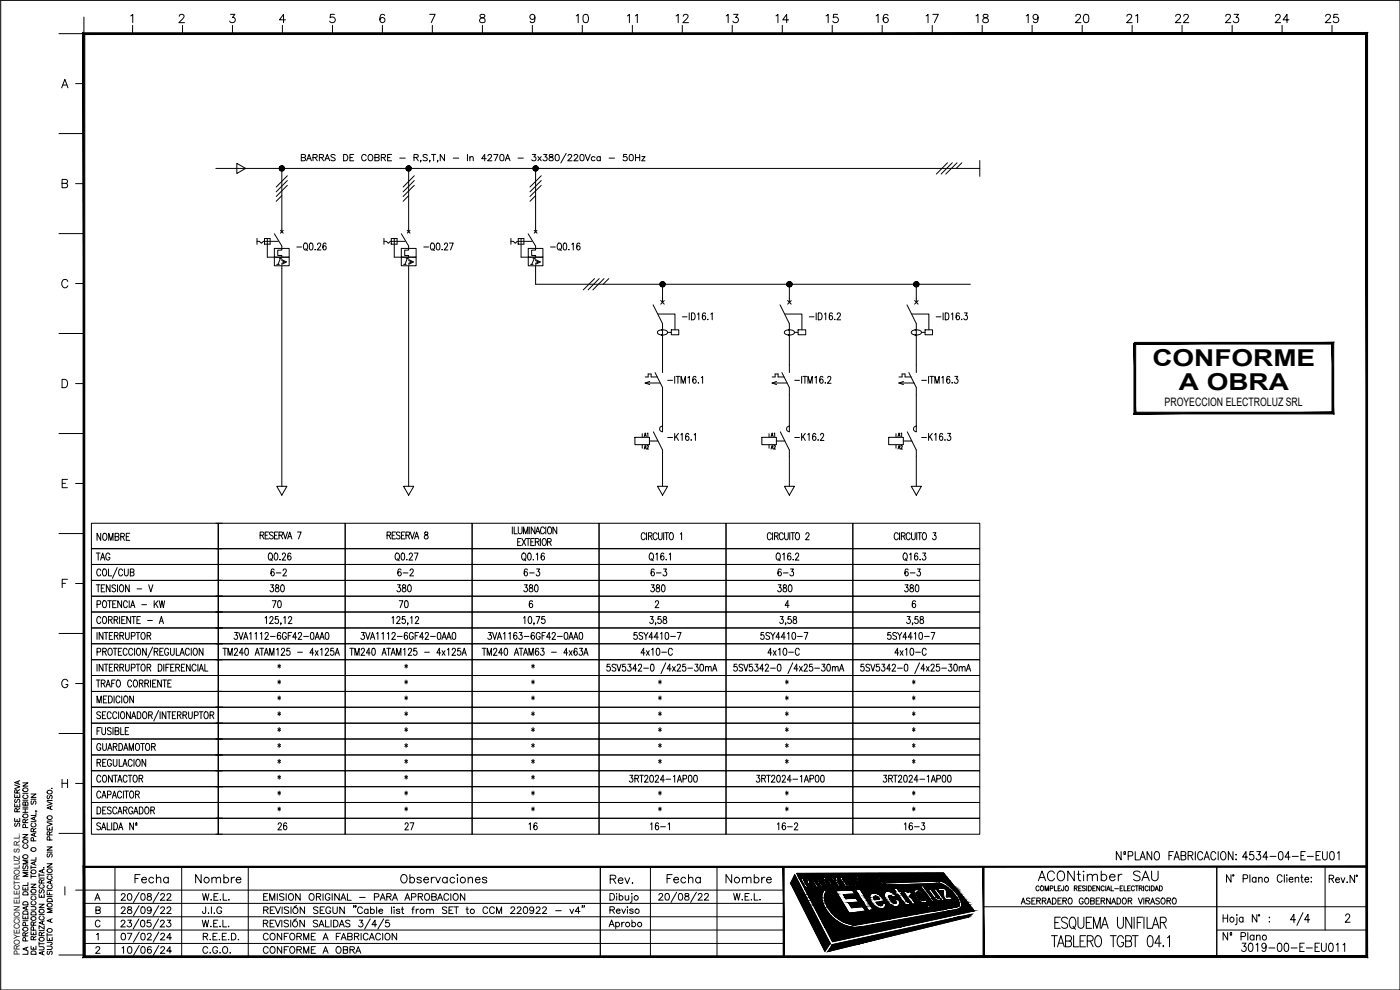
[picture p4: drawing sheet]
<svg xmlns="http://www.w3.org/2000/svg" width="420mm" height="297mm" viewBox="0 0 420 297" stroke-linecap="round" stroke-linejoin="round" font-family="sans-serif">
<defs><g id="words">
<text font-size="7.5" x="386.3" y="279">4/4</text>
<g font-size="7">
<text x="345.9" y="109.9">CONFORME</text>
<text x="353.8" y="117.1">A OBRA</text>
</g>
<text font-size="6.6" x="310.8" y="265.6">ACONtimber SAU</text>
<g font-size="5.7">
<text x="172.2" y="8.1">10</text>
<text x="187.3" y="8.1">11</text>
<text x="202.1" y="8.1">12</text>
<text x="217" y="8.1">13</text>
<text x="232.1" y="8.1">14</text>
<text x="246.9" y="8.1">15</text>
<text x="262.1" y="8.1">16</text>
<text x="276.9" y="8.1">17</text>
<text x="292.1" y="8.1">18</text>
<text x="306.9" y="8.1">19</text>
<text x="321.7" y="8.1">20</text>
<text x="337.3" y="8.1">21</text>
<text x="351.7" y="8.1">22</text>
<text x="366.9" y="8.1">23</text>
<text x="381.7" y="8.1">24</text>
<text x="396.9" y="8.1">25</text>
<text x="372.2" y="259.3">4534-04-E-EU01</text>
<text x="39.5" y="266">Fecha</text>
<text x="57.9" y="266">Nombre</text>
<text x="119.2" y="266">Observaciones</text>
<text x="182.4" y="266.3">Rev.</text>
<text x="199.3" y="266">Fecha</text>
<text x="217" y="266">Nombre</text>
<text x="371.8" y="286.8">3019-00-E-EU011</text>
</g>
<g font-size="5.3">
<text x="28.2" y="163.3">NOMBRE</text>
<text x="27.9" y="169.3">TAG</text>
<text x="80.4" y="173.9">6-2</text>
<text x="118.5" y="173.9">6-2</text>
<text x="156.3" y="173.9">6-3</text>
<text x="194.4" y="173.9">6-3</text>
<text x="232.5" y="173.9">6-3</text>
<text x="270.6" y="173.9">6-3</text>
<text x="80.1" y="178.9">380</text>
<text x="118.2" y="178.9">380</text>
<text x="156.3" y="178.9">380</text>
<text x="194.4" y="178.9">380</text>
<text x="232.5" y="178.9">380</text>
<text x="270.6" y="178.9">380</text>
<text x="80.8" y="183.4">70</text>
<text x="118.9" y="183.4">70</text>
<text x="191.6" y="197.9">4x10-C</text>
<text x="82.6" y="250.1">26</text>
<text x="120.6" y="250.1">27</text>
<text x="157.7" y="250.1">16</text>
<text x="194.4" y="250.1">16-1</text>
<text x="232.5" y="250.1">16-2</text>
<text x="270.6" y="250.1">16-3</text>
<text x="78.3" y="283.3">CONFORME A FABRICACION</text>
</g>
<g font-size="4.9">
<text x="27.5" y="271.3">A</text>
<text x="78.3" y="271.3">EMISION ORIGINAL - PARA APROBACION</text>
<text x="182" y="275.2">Reviso</text>
<text x="60" y="287.2">C.G.O.</text>
<text x="78.3" y="287.2">CONFORME A OBRA</text>
</g>
<text font-size="4.4" x="7.1" y="249.1" transform="rotate(-90 7.1 249.1)">SE RESERVA</text>
<g font-size="4">
<text x="192.6" y="135.8">A2</text>
<text x="192.6" y="132.3">A1</text>
<text x="230.4" y="135.8">A2</text>
<text x="230.4" y="132.3">A1</text>
<text x="268.5" y="135.8">A2</text>
<text x="268.5" y="132.3">A1</text>
</g>
<text font-size="3.5" x="349.5" y="121.9">PROYECCION ELECTROLUZ SRL</text>
<text font-size="2.4" x="5.9" y="286.6" transform="rotate(-90 5.9 286.6)">PROYECCION ELECTROLUZ S.R.L.</text>
</g></defs>
<!-- layer: SIM_SIMBOLOS -->
<g fill="none" stroke="#000" stroke-width=".3">
<path d="M77.1 71.5v1.8M77.2 72.4h.7l.5 .6 .6-.6h4.5M79.4 73.3h.1M79.4 71.6h1.7v1.7h-1.7zM80.2 71.6v5.6h2.1M82.3 74.5h4.5v2.7h-4.5zM82.3 77.2h4.5v2.5h-4.5zM82.3 70.1l2.3 3.7v1.2h-1.2v1.7h1.2v.5M83.1 79.3h.7M83.8 77.5h.7M84.2 77.5l-.8 1.8M84.2 69.1l.8 .9"/>
<path d="M84.5 77.9l1.5 .7-1.5 .7M84.5 78.2l1 .4-1 .4M84.6 68.7v.8M84.6 79.7v.8M85 69.1l-.8 .9M115.2 71.5v1.8M115.3 72.4h.7l.5 .6 .6-.6h4.5M117.4 73.3h.1M117.4 71.6h1.8v1.7h-1.8zM118.3 71.6v5.6h2.1M120.4 74.5h4.5v2.7h-4.5zM120.4 77.2h4.5v2.5h-4.5z"/>
<path d="M120.4 70.1l2.2 3.7v1.2h-1.1v1.7h1.1v.5M121.2 79.3h.7M121.9 77.5h.7M122.2 69.1l.9 .9M122.3 77.5l-.8 1.8M122.6 68.7v.8M122.6 79.7v.8M122.6 77.9l1.5 .7-1.5 .7M122.6 78.2l.9 .4-.9 .4M123.1 69.1l-.9 .9M153.3 72.4h.8l.5 .6 .6-.6h4.5M153.3 71.5v1.8"/>
<path d="M155.5 73.3h.1M155.5 71.6h1.7v1.7h-1.7zM156.4 71.6v5.6h2.1M158.5 70.1l2.2 3.7v1.2h-1.1v1.7h1.1v.5M158.5 74.5h4.4v2.7h-4.4zM158.5 77.2h4.4v2.5h-4.4zM159.3 79.3h.7M160 77.5h.7M160.3 69.1l.9 .9M160.4 77.5l-.8 1.8M160.7 77.9l1.5 .7-1.5 .7M160.7 78.2l.9 .4-.9 .4"/>
<path d="M160.7 68.7v.8M160.7 79.7v.8M161.2 69.1l-.9 .9M196 91.5l2.8 5.6v3.7M197.4 99.4l1.1-.4a1.77 1.77 0 0 1 1.8 .5 .89 .89 0 0 1-1.2 1h-.7a.78 .78 0 0 1-.9-.3 .78 .78 0 0 1-.1-.8zM197.5 94.2h5.1v4.8M198.3 90.2l1 1.1M198.8 89.6v1.1M199.3 90.2l-1 1.1M200.4 99.7h1.1M201.5 99h2.2v1.4h-2.2zM234.1 91.5l2.8 5.6v3.7"/>
<path d="M235.5 99.4l1.1-.4a1.61 1.61 0 0 1 1.8 .6 1.06 1.06 0 0 1-1.2 .9l-1-.1a.68 .68 0 0 1-.7-.3 .68 .68 0 0 1 0-.7zM235.6 94.2h5.1v4.8M236.4 90.2l1 1.1M236.9 89.6v1.1M237.4 90.2l-1 1.1M238.5 99.7h1M239.5 99h2.3v1.4h-2.3zM272.2 91.5l2.8 5.6v3.7M273.6 94.2h5.2v4.8M273.6 99.4l1.1-.4a1.8 1.8 0 0 1 1.8 .5 .82 .82 0 0 1-1 1l-1.2-.1a.68 .68 0 0 1-.7-.3 .68 .68 0 0 1 0-.7zM274.5 90.2l1 1.1M275 89.6v1.1"/>
<path d="M275.5 90.2l-1 1.1M276.6 99.7h1M277.6 99h2.3v1.4h-2.3zM193.6 114.9l1.4 .5M193.6 114.9h4.6M193.6 113.1h.9v-.9h.9v.9h1.9M195 114.5l-1.4 .4M196.6 111.8l2.2 4.5v2.2M198.8 109.5v2.3M231.7 114.9h4.6M231.7 113.1h.9v-.9h.9v.9h1.8M231.7 114.9l1.3 .5"/>
<path d="M233 114.5l-1.3 .4M234.7 111.8l2.2 4.5v2.2M236.9 109.5v2.3M269.8 114.9h4.5M269.8 113.1h.9v-.9h.9v.9h1.8M269.8 114.9l1.3 .5M271.1 114.5l-1.3 .4M272.8 111.8l2.2 4.5v2.2M275 109.5v2.3M190.5 131.2h4.4v2.2h-4.4zM196.1 129.6l2.7 5.4v1.9M197.2 132.3h.2"/>
<path d="M198.8 127.9a.83 .83 0 0 0-.8 .8 .83 .83 0 0 0 .8 .8M198.8 127.7v1.9M228.6 131.2h4.4v2.2h-4.4zM234.2 129.6l2.7 5.4v1.9M235.3 132.3h.2M236.9 127.7v1.9M236.9 127.9a.83 .83 0 0 0-.8 .8 .83 .83 0 0 0 .8 .8M266.7 131.2h4.4v2.2h-4.4zM272.3 129.6l2.7 5.4v1.9M273.3 132.3h.3M275 127.7v1.9M275 127.9a.83 .83 0 0 0-.8 .8 .83 .83 0 0 0 .8 .8"/>
</g>
<!-- layer: Principal -->
<g fill="none" stroke="#000" stroke-width=".3">
<path d="M.2 .1h420v296.9h-420zM64.8 50.5h229.2M84.6 50.5v18.2M122.6 50.5v18.2M160.7 50.5v18.2M294 48.2v4.7M84.6 80.5v65.4M122.6 80.5v65.4M160.7 80.5v4.8h130.5M198.8 85.3v4.3M236.9 85.3v4.3M275 85.3v4.3"/>
<path d="M198.8 100.8v8.7M198.8 118.5v9.2M236.9 100.8v8.7M236.9 118.5v9.2M275 100.8v8.7M275 118.5v9.2M198.8 136.9v9M236.9 136.9v9M275 136.9v9M27.4 157h38.1v7.6h-38.1zM64.8 157h.7v7.6h-.7h.7v4.8h-.7h.7v4.7h-.7h.7v4.8h-.7h.7v4.7h-.7h.7v4.8h-.7h.7v4.8h-.7h.7v4.7h-.7h.7v4.8h-.7h.7v4.8h-.7h.7v4.7h-.7h.7v4.8h-.7h.7v4.7h-.7h.7v4.8h-.7h.7v4.8h-.7h.7v4.7h-.7h.7v4.8h-.7h.7v4.7h-.7h.7v4.8h-.7M65.5 157h38.1v7.6h-38.1z"/>
<path d="M66.7 157h-1.2v7.6M103.6 157h38.1v7.6h-38.1zM141.7 157h38.1v7.6h-38.1zM179.8 157h38.1v7.6h-38.1zM217.9 157h38v7.6h-38zM255.9 157h38.1v7.6h-38.1zM27.4 164.6h38.1v4.8h-38.1zM27.4 169.4h38.1v4.7h-38.1zM27.4 174.1h38.1v4.8h-38.1zM27.4 178.9h38.1v4.7h-38.1zM65.5 164.6h38.1v4.8h-38.1zM65.5 169.4h38.1v4.7h-38.1z"/>
<path d="M65.5 174.1h38.1v4.8h-38.1zM65.5 178.9h38.1v4.7h-38.1zM65.5 164.6v4.8h1.2h-1.2M65.5 169.4v4.7h1.2h-1.2M65.5 174.1v4.8h1.2h-1.2M65.5 178.9v4.7h1.2h-1.2M65.5 164.6h1.2M103.6 164.6h38.1v4.8h-38.1zM103.6 169.4h38.1v4.7h-38.1zM103.6 174.1h38.1v4.8h-38.1zM103.6 178.9h38.1v4.7h-38.1zM141.7 164.6h38.1v4.8h-38.1z"/>
<path d="M141.7 169.4h38.1v4.7h-38.1zM141.7 174.1h38.1v4.8h-38.1zM141.7 178.9h38.1v4.7h-38.1zM179.8 164.6h38.1v4.8h-38.1zM179.8 169.4h38.1v4.7h-38.1zM179.8 174.1h38.1v4.8h-38.1zM179.8 178.9h38.1v4.7h-38.1zM217.9 164.6h38v4.8h-38zM217.9 169.4h38v4.7h-38zM217.9 174.1h38v4.8h-38zM217.9 178.9h38v4.7h-38zM255.9 164.6h38.1v4.8h-38.1z"/>
<path d="M255.9 169.4h38.1v4.7h-38.1zM255.9 174.1h38.1v4.8h-38.1zM255.9 178.9h38.1v4.7h-38.1zM27.4 183.6h38.1v4.8h-38.1zM27.4 188.4h38.1v4.8h-38.1zM27.4 193.2h38.1v4.7h-38.1zM27.4 197.9h38.1v4.8h-38.1zM65.5 183.6h38.1v4.8h-38.1zM65.5 188.4h38.1v4.8h-38.1zM65.5 193.2h38.1v4.7h-38.1zM65.5 197.9h38.1v4.8h-38.1zM65.5 183.6v4.8h1.2h-1.2"/>
<path d="M65.5 188.4v4.8h1.2h-1.2M65.5 193.2v4.7h1.2h-1.2M65.5 197.9v4.8h1.2h-1.2M103.6 183.6h38.1v4.8h-38.1zM103.6 188.4h38.1v4.8h-38.1zM103.6 193.2h38.1v4.7h-38.1zM103.6 197.9h38.1v4.8h-38.1zM141.7 183.6h38.1v4.8h-38.1zM141.7 188.4h38.1v4.8h-38.1zM141.7 193.2h38.1v4.7h-38.1zM141.7 197.9h38.1v4.8h-38.1zM179.8 183.6h38.1v4.8h-38.1z"/>
<path d="M179.8 188.4h38.1v4.8h-38.1zM179.8 193.2h38.1v4.7h-38.1zM179.8 197.9h38.1v4.8h-38.1zM217.9 183.6h38v4.8h-38zM217.9 188.4h38v4.8h-38zM217.9 193.2h38v4.7h-38zM217.9 197.9h38v4.8h-38zM255.9 183.6h38.1v4.8h-38.1zM255.9 188.4h38.1v4.8h-38.1zM255.9 193.2h38.1v4.7h-38.1zM255.9 197.9h38.1v4.8h-38.1zM27.4 202.7h38.1v4.8h-38.1z"/>
<path d="M27.4 207.5h38.1v4.7h-38.1zM27.4 217h38.1v4.7h-38.1zM27.4 212.2h38.1v4.8h-38.1zM65.5 202.7h38.1v4.8h-38.1zM65.5 207.5h38.1v4.7h-38.1zM65.5 217h38.1v4.7h-38.1zM65.5 212.2h38.1v4.8h-38.1zM65.5 202.7v4.8h1.2h-1.2M65.5 207.5v4.7h1.2h-1.2M65.5 217v4.7h1.2h-1.2M65.5 212.2v4.8h1.2h-1.2M103.6 202.7h38.1v4.8h-38.1z"/>
<path d="M103.6 207.5h38.1v4.7h-38.1zM103.6 217h38.1v4.7h-38.1zM103.6 212.2h38.1v4.8h-38.1zM141.7 202.7h38.1v4.8h-38.1zM141.7 207.5h38.1v4.7h-38.1zM141.7 217h38.1v4.7h-38.1zM141.7 212.2h38.1v4.8h-38.1zM179.8 202.7h38.1v4.8h-38.1zM179.8 207.5h38.1v4.7h-38.1zM179.8 217h38.1v4.7h-38.1zM179.8 212.2h38.1v4.8h-38.1zM217.9 202.7h38v4.8h-38z"/>
<path d="M217.9 207.5h38v4.7h-38zM217.9 217h38v4.7h-38zM217.9 212.2h38v4.8h-38zM255.9 202.7h38.1v4.8h-38.1zM255.9 207.5h38.1v4.7h-38.1zM255.9 217h38.1v4.7h-38.1zM255.9 212.2h38.1v4.8h-38.1zM9.3 238.2h1.5l-1.5 1.1h1.5M9.3 239.8h1.5M14.4 238.7l-.3 .3 .3 .7 .3-.2 .5-.8 .5 .3-.2 .7M14.4 237.2a.72 .72 0 0 1 1-.1 .72 .72 0 0 1 0 1.1 .72 .72 0 0 1-1-.1l-.3-.3zM15.5 236.5h.1"/>
<path d="M27.4 221.7h38.1v4.8h-38.1zM27.4 226.5h38.1v4.8h-38.1zM27.4 231.3h38.1v4.7h-38.1zM27.4 236h38.1v4.8h-38.1zM65.5 221.7h38.1v4.8h-38.1zM65.5 226.5h38.1v4.8h-38.1zM65.5 231.3h38.1v4.7h-38.1zM65.5 236h38.1v4.8h-38.1zM65.5 221.7v4.8h1.2h-1.2M65.5 226.5v4.8h1.2h-1.2M65.5 231.3v4.7h1.2h-1.2M65.5 236v4.8h1.2h-1.2"/>
<path d="M103.6 221.7h38.1v4.8h-38.1zM103.6 226.5h38.1v4.8h-38.1zM103.6 231.3h38.1v4.7h-38.1zM103.6 236h38.1v4.8h-38.1zM141.7 221.7h38.1v4.8h-38.1zM141.7 226.5h38.1v4.8h-38.1zM141.7 231.3h38.1v4.7h-38.1zM141.7 236h38.1v4.8h-38.1zM179.8 221.7h38.1v4.8h-38.1zM179.8 226.5h38.1v4.8h-38.1zM179.8 231.3h38.1v4.7h-38.1zM179.8 236h38.1v4.8h-38.1z"/>
<path d="M217.9 221.7h38v4.8h-38zM217.9 226.5h38v4.8h-38zM217.9 231.3h38v4.7h-38zM217.9 236h38v4.8h-38zM255.9 221.7h38.1v4.8h-38.1zM255.9 226.5h38.1v4.8h-38.1zM255.9 231.3h38.1v4.7h-38.1zM255.9 236h38.1v4.8h-38.1zM6.9 250.4h1.5l-1.5 1h1.5M6.9 256.7a.71 .71 0 0 1 1-.2 .71 .71 0 0 1 .3 1 .74 .74 0 0 1-.9 .1 .74 .74 0 0 1-.4-.9zM7.1 259.7l-.2 .4 .2 .7 .4-.2 .3-.8 .4-.1 .2 .4-.2 .7M7.1 252a.67 .67 0 0 1 1-.1 .67 .67 0 0 1-.1 1.1 .66 .66 0 0 1-.9-.1 .66 .66 0 0 1 0-.9z"/>
<path d="M7.2 253.4a.62 .62 0 0 0-.3 .9 .62 .62 0 0 0 .9 .2 .56 .56 0 0 0 .6-.4 .56 .56 0 0 0-.4-.7M8.4 258.1h-1.5l1.5 .6-1.5 .5h1.5M9.3 259.7v1.1M9.3 246.5h1.5M9.5 240.3l-.2 .4 .2 .6 .3-.1 .6-.9 .4 .4-.2 .6M9.7 247a.55 .55 0 0 0-.4 .7 .55 .55 0 0 0 .6 .4h.3a.55 .55 0 0 0 .6-.4 .55 .55 0 0 0-.3-.7M10 249.5l-.1-.8h-.5l-.1 .8h1.5M10.1 252.3l-.1-.9h-.6l-.1 .9h1.5M10.3 245.2v.7M10.3 250.1v.7M10.3 258.7v.7M10.7 243.3l.4 .1"/>
<path d="M10.8 258.5l-1.5 .5 1.5 .6M10.8 257.2v.9h-1.5M10.8 249.9l-1.5 .6 1.5 .5M10.8 245l-1.5 .6 1.5 .6M10.8 243.8v.9h-1.5M10.8 248.5l-.8 .5M14.1 259.2h1.6l-1.6 1h1.6M14.1 254.1h1.6l-1.6 1h1.6M14.1 248.1v.9h1.6v-.9M14.1 246.7l1.6 .6-1.6 .6M14.1 240.5l1.6 .6-1.6 .6M14.1 255.7h1.6"/>
<path d="M14.1 246.4h1.6M14.1 240.2h1.6M14.2 245a.71 .71 0 0 1 1-.3 .71 .71 0 0 1 .3 1 .74 .74 0 0 1-.9 .1 .74 .74 0 0 1-.4-.8zM14.4 256.2l-.3 .3 .1 .5h.5l.4-.8h.4l.2 .3-.2 .7M14.9 250.5l-.1-.8-.5-.1-.2 .9h1.6M14.9 248.4v.6M14.9 252v-.9h-.7l-.1 .9h1.6M15.2 242v.7M15.7 241.8l-1.6 .6 1.6 .5M15.7 249.5l-.8 .5M27.4 240.8h38.1v4.7h-38.1zM27.4 245.5h38.1v4.8h-38.1z"/>
<path d="M65.5 240.8h38.1v4.7h-38.1zM65.5 245.5h38.1v4.8h-38.1zM65.5 240.8v4.7h1.2h-1.2M65.5 245.5v4.8h1.2M103.6 240.8h38.1v4.7h-38.1zM103.6 245.5h38.1v4.8h-38.1zM141.7 240.8h38.1v4.7h-38.1zM141.7 245.5h38.1v4.8h-38.1zM179.8 240.8h38.1v4.7h-38.1zM179.8 245.5h38.1v4.8h-38.1zM217.9 240.8h38v4.7h-38zM217.9 245.5h38v4.8h-38z"/>
<path d="M255.9 240.8h38.1v4.7h-38.1zM255.9 245.5h38.1v4.8h-38.1zM6.9 274.7v1h1.5v-1M6.9 266.1v.9h1.5v-.9M6.9 276.3h1.5M6.9 261.2h1.5M6.9 273.6a.84 .84 0 0 1 1.5 .2v.5h-1.5zM6.9 270.8a.83 .83 0 0 1 1-.2 .83 .83 0 0 1 .5 .9h-1.5zM7.1 278.4a.69 .69 0 0 1 .9-.2 .69 .69 0 0 1 .2 1 .69 .69 0 0 1-1 .1 .69 .69 0 0 1-.1-.9zM7.1 267.7a.82 .82 0 0 1 .9-.1 .82 .82 0 0 1 .4 .9h-1.5zM7.6 266.4v.6M7.6 275.1v.6"/>
<path d="M7.7 277.7l-.2-.9-.3-.1-.3 .4v.6h1.5M7.9 272.1v.7M8.4 271.9l-1.5 .5 1.5 .6M8.4 264.8v.9h-1.5M8.4 261.8h-1.5l1.5 .6-1.5 .6h1.5M8.4 279.8l-.8 .5M9.3 279.5v.9h1.5v-.9M9.3 272h1.1l.4 .4-.1 .4-.3 .2h-1.1M9.3 265.3h1.5l-1.5 1h1.5M9.3 268.5h1.5M9.3 263h1.5M9.3 262.5v1"/>
<path d="M9.3 260.3h1.5M9.4 273.8a.88 .88 0 0 1 1.4 .2v.5h-1.5zM9.7 270.5a.55 .55 0 0 0-.4 .6 .55 .55 0 0 0 .6 .4h.3a.55 .55 0 0 0 .6-.4 .55 .55 0 0 0-.3-.6M9.7 269a.55 .55 0 0 0-.4 .6 .55 .55 0 0 0 .6 .4h.3a.55 .55 0 0 0 .6-.4 .55 .55 0 0 0-.3-.6M10 277.6l-.1-.9h-.5l-.1 .9h1.5M10 279.9v.5M10.1 279.1l-.1-.9-.4-.1-.2 .1-.1 .9h1.5M10.8 276.6l-.8 .5M11.7 271.3h1.6l-1.6 1h1.6M11.7 268.3v.9h1.6v-.9M11.7 262.1v1M11.7 279.2h1.6"/>
<path d="M11.7 274.4h1.6M11.7 263.5h1.6M11.7 262.6h1.6M11.8 273.1a.69 .69 0 0 1 1-.3 .69 .69 0 0 1 .2 1 .72 .72 0 0 1-.9 .1 .72 .72 0 0 1-.3-.8zM11.9 266.9l-.2 .4 .2 .7 .4-.2 .5-.9 .5 .4-.3 .7M12.1 274.9a.62 .62 0 0 0-.3 .9 .62 .62 0 0 0 .9 .2 .56 .56 0 0 0 .5-.4 .56 .56 0 0 0-.3-.7M12.1 265.5a.6 .6 0 0 0-.3 .8 .6 .6 0 0 0 .9 .2 .54 .54 0 0 0 .6-.4 .54 .54 0 0 0-.4-.6M12.4 265l-.1-1h-.4l-.2 1h1.6M12.4 268.7v.5M12.7 261v.7M12.7 276.5v.7M13.2 260.3v.2z"/>
<path d="M13.3 277.7v1.1l-1.6-1.1v1.1M13.3 276.3l-1.6 .6 1.6 .5M13.3 260.8l-1.6 .6 1.6 .5M13.3 279.7l-.9 .5M13.3 263.9l-.9 .5M14.1 267.5v1h1.6M14.1 269h1.6M14.1 267.2h1.6M14.1 262.3h1.6M14.2 278.9a.71 .71 0 0 1 1-.3 .71 .71 0 0 1 .3 1 .74 .74 0 0 1-.9 .1 .74 .74 0 0 1-.4-.8zM14.2 271.3a.71 .71 0 0 1 1-.3 .71 .71 0 0 1 .3 1 .74 .74 0 0 1-.9 .1 .74 .74 0 0 1-.4-.8zM14.2 269.8a.84 .84 0 0 1 1.5 .2v.5h-1.6z"/>
<path d="M14.2 261a.7 .7 0 0 1 1-.3 .7 .7 0 0 1 .3 .9 .73 .73 0 0 1-.9 .2 .73 .73 0 0 1-.4-.8zM14.5 265.6a.62 .62 0 0 0-.3 .8 .62 .62 0 0 0 .9 .3 .56 .56 0 0 0 .6-.5 .56 .56 0 0 0-.4-.6M14.5 262.8a.62 .62 0 0 0-.3 .8 .62 .62 0 0 0 .9 .3 .56 .56 0 0 0 .6-.5 .56 .56 0 0 0-.4-.6M14.9 267.9v.6M15.2 264.4v.7M15.2 275.9v.7M15.7 275.7l-1.6 .6 1.6 .5M15.7 272.7h-1.6l1.6 .5-1.6 .6h1.6M15.7 264.1l-1.6 .6 1.6 .6M25.2 267.1h210M25.2 275.1h210M25.2 271h210"/>
<path d="M25.2 279h210M34.5 260.1v26.9M54.5 260.1v26.9M74.5 260.1v26.9M180.2 260.1v26.9M195.2 260.1v26.9M215.2 260.1v26.9M238.5 262.5l10.6 20.6-1.5 2.3-10.3-20.4zM239.1 262.1l44.1-.2 9.2 11.4-42.5 9.3zM240.2 263.5h1.7a1.07 1.07 0 0 1 .8 1.7h-.8l.6 1.2h-.7zM241.2 263.9l.7 .1 .3 .7-.6 .1zM242.1 264.2h.1"/>
<path d="M245.1 263.4l.7 .5 .2 .9M245.1 263.4l-1.7 .1 1.7 2.9M245.2 264l-.2-.2h-.8l.5 .9h.5M245.2 264.1l.2 .3-.3 .3M245.5 265l.4 .2M245.5 265.1h-.6l.8 1.2-.6 .1M245.9 265.3l.6 1h.7l-.7-1M246 264.8l.5 .4M247.2 263.3a2.23 2.23 0 0 1 2.2 2.8 2.23 2.23 0 0 1-2.2-2.8zM247.7 263.8a2.01 2.01 0 0 1 1.3 2 2.01 2.01 0 0 1-1.3-2zM249.2 263.3h.7l1 .9-.2-.9h.7l.1 1.4 .8 1.4h-.7l-.6-1.1zM250.8 267.3l5-.3 .7 1.2-3.4 .2 .8 1.2 3-.2 .8 1.3-3.1 .2 1 1.5 3.3-.4 .9 1.3-5 .7z"/>
<path d="M251.9 263.3l1.6-.1 .4 .5h-1l.4 .7 .8-.1 .3 .5h-.8l.4 .7h1l.3 .5h-1.6zM255.8 264l-.5-.4a1.75 1.75 0 0 0 1.2 1.8l-.1-.5M256.2 264h-.4M256.3 263.9a1.19 1.19 0 0 0-1.7-.6 2.72 2.72 0 0 0 2.2 2.6l.1-1h-.5M256.3 277.5h.1M256.7 266.9l1.4-.1 4 6.2-1.5 .2zM258.4 263.7l-.7-.6-.7-.1a2.49 2.49 0 0 0 2.1 2.8l.2-.5-.2-.5h-.4l.1 .6a1.75 1.75 0 0 1-1.2-1.9l.5 .4M258.4 263.7l.1 .2-.4 .1M258.8 263.1h.5l1.7 2.5h-.6zM260.5 263.1a2.09 2.09 0 0 1 2.1 2.5 2.09 2.09 0 0 1-2.1-2.5zM260.9 263.4a2.14 2.14 0 0 1 1.3 1.9 2.14 2.14 0 0 1-1.3-1.9zM262.3 263.2l.5-.1 1.4 1.3-.8-1.2 .4-.1 1.6 2.3-.5 .1-1.4-1.3 .9 1.3-.4 .1z"/>
<path d="M263.8 269.7a.88 .88 0 0 0-.6-.7 .88 .88 0 0 0-1 .3l.2 .6M263.9 269.8l-1.5 .1M265.5 270.4a3.6 3.6 0 0 0-4-2.3 2.21 2.21 0 0 0 .5 3.3l1 .8a1.65 1.65 0 0 0 2.8-.7v-.5l-1 .2-.1 .4-.5 .1-1.3-.9 2.7-.4M268 269.2a.86 .86 0 0 0-1.2-.4 2.55 2.55 0 0 0 1.9 2.3l.2-.4-.3-.7 1.1-.1M269.2 269l-1-.9a1.77 1.77 0 0 0-2.7-.2 3.7 3.7 0 0 0 3.9 4 1.38 1.38 0 0 0 .3-2.1M269.2 269.1l-1.2 .1M271.2 270.8l.5 .5 1.1 .2M272.3 267.7l-.2-.4-1.1 .1 2.8 3.9 1-.1-1.6-2.3M272.4 267.7h.1M272.5 270.6l-.5-.2-1.5-2.1 .5-.1-.5-.8-.5 .1-.8-1.1-1.1 .1 .8 1.1-.5 .1 .5 .7 .5-.1 1.9 2.7M272.6 270.7l.7 .8-.6 .1M272.8 267.2h.1"/>
<path d="M272.8 267.1l-.4 .6M273 267.2l.8 1.2M273.7 268.4l-.4 .1-.1 .4M273.8 268.4h.1M274.5 267.1a3.1 3.1 0 0 1 3.7 2.4 .97 .97 0 0 1-.2 1.2 .97 .97 0 0 1-1.2 .2 3.7 3.7 0 0 1-2.5-3.5zM275.2 267.7l.6-.1 .9 .5 .7 .8 .2 .7a.66 .66 0 0 1-1.1 .3h-.4l-1-1.2-.1-.5zM276.1 265.7l.8-.1 3.6 4.9-.8 .1zM277.8 271.1l.5-.2 .5 .1 .4 .5h-.9l1.4 .5 .5 .7v.4a.7 .7 0 0 1-1 0l-.5-.6 .4-.1 .3 .4 .2-.2-1.2-.4-.7-.8zM278.5 270.9h.1M278.5 266.8l.8-.1 1.8 2.5 .7 .3 .1-.4-1.8-2.4 .8-.1 2.6 3.5-.8 .1-.4-.5v.4a.92 .92 0 0 1-1.4-.2zM280.3 272.8h.3l.4 .3-.4 .1zM281.3 266.6l2.2-.1 .5 .7 .1 1.9 1.2-.2 .6 .9-2 .3-.7-1-.1-1.8-1.2 .1z"/>
<path d="M281.4 271l-.7-.1 .5 .8 .3-.1M281.4 271l.2 .3M281.6 271.2l-.2 .4M281.8 264.3l.6 .1M281.9 264.3l-16.5 .7 .4 .6 16.5-.5M282 271.3v.4l.4 .1M282 271.3a1.12 1.12 0 0 0-1.6-.6l-.1 .3 1.5 2 .5-.1-.7-.9 .5 .1 .6 .7 .4-.1-.7-.9M282.3 265.1a9.6 9.6 0 0 1 5.6 6.3l-.2 .5M282.4 270.4l.5-.1 1.4 1.8 .6-.1 .3 .4-1 .2zM282.4 264.4a10.2 10.2 0 0 1 6.2 7l-.4 1M283 272.4l.3-.1 .3 .4h-.3zM285 272l.4-.1 .3 .4-.4 .1z"/>
<path d="M287.4 272.8l-29 5.3a10.7 10.7 0 0 1-11.8-8.7l.1-1 .7-1.5 .7 .3a4.9 4.9 0 0 0 .9 6 10.7 10.7 0 0 0 7.4 4.3M287.4 272l-29.5 5.4-1.5 .1M287.6 271.9l-.2 .1M288.2 272.4l-.8 .4M295.2 272.1h115M365.2 279h45M365.2 260.1v26.9M397.7 260.1v18.9M7.6 280.8l-.1-.9-.3-.1-.3 .3v.7h1.5M7.7 282.3l-.1-.8-.4-.2-.3 .4v.6h1.5M7.9 284.4v.7M8.4 285.4v.9h-1.5"/>
<path d="M8.4 284.2l-1.5 .5 1.5 .6M9.3 283.9v.9h1.5v-.9M9.4 285.6a.83 .83 0 0 1 1.4 .2v.5h-1.5zM10 282l-.1-.9-.3-.1-.2 .1-.1 .9h1.5M10 284.3v.5M10.8 281l-.8 .5M11.7 284l1.3 .1 .3 .4-.1 .3-.4 .2h-1.1M11.7 283.2h1.6M11.7 282.6v1.1M11.8 281.5a.69 .69 0 0 1 1-.3 .69 .69 0 0 1 .2 1 .72 .72 0 0 1-.9 .1 .72 .72 0 0 1-.3-.8zM12.4 280.7l-.1-.9h-.4l-.2 .9h1.6M12.7 285.6v.7"/>
<path d="M13.3 285.4l-1.6 .5 1.6 .6M14.1 283.9h1.1l.5 .4-.1 .4-.4 .2h-1.1M14.1 282.7l1.4 .1 .1 .5-.4 .1M14.1 281.2v1h1.6v-1M14.1 280.5h1.6M14.1 280v1M14.4 285.4l-.3 .3 .1 .5 .4 .1 .5-.9h.4l.2 .3-.2 .7M14.9 281.6v.6M25.2 283.1h210M249.9 283.4l41.8-9.1-1 .9-42.3 10.3z"/>
<circle cx="10" cy="254.9" r=".69"/>
<circle cx="10" cy="275.6" r=".68"/>
<circle cx="10" cy="267.4" r=".68"/>
<circle cx="10" cy="261.6" r=".69"/>
</g>
<!-- layer: TEXTOS -->
<g fill="none" stroke="#000" stroke-width=".3">
<path d="M25.2 5.1v5M90.4 47.3h.8l.5-.6-.5-.4h-.8v1.9l1.2-.1 .1-.5-.5-.3M92 48.2l.8-1.9 .7 1.9M92.3 47.6h.9M93.9 47.3l1.1-.2 .1-.6-1.2-.2v1.9M94.6 47.3l.6 .9M95.8 47.3l1.1-.2 .1-.6-1.2-.2v1.9M96.5 47.3l.6 .9M97.5 48.2l.7-1.9 .7 1.9M97.7 47.6h1M100.6 46.6l-.5-.3-.6 .1-.1 .6 1 .4 .2 .6-.5 .2-.8-.2M103.1 46.3h.7a1.02 1.02 0 0 1 .6 1 1.02 1.02 0 0 1-.6 .9h-.7z"/>
<path d="M105 47.3h.7M106.2 46.3h-1.2v1.9h1.2M109.9 46.8a.69 .69 0 0 0-.8-.5 .69 .69 0 0 0-.6 .8v.4a.69 .69 0 0 0 .6 .7 .69 .69 0 0 0 .8-.4M110.6 46.6l.2-.2a.89 .89 0 0 1 1.1 .9 .89 .89 0 0 1-1.1 .9l-.4-.7zM112.5 47.3l1.1-.2 .1-.6-1.2-.2v1.9l1.2-.1 .1-.5-.4-.3M114.4 47.3l1.1-.2 .1-.6-1.2-.2v1.9M115.1 47.3l.6 .9M116.3 47.3h.8M117.5 46.3h-1.2v1.9h1.2M120 47.4h1.6M124.2 47.3l1.1-.2 .2-.2-.1-.4-1.2-.2v1.9M124.9 47.3l.6 .9"/>
<path d="M126.3 48.2h-.1h.1l-.1 .4M128.2 46.6l-.4-.3-.7 .1-.1 .6 1.1 .4 .1 .6-.4 .2-.8-.2M129 48.2h-.1h.1l-.1 .4M129.5 46.3h1.3M130.1 46.3v1.9M131.4 48.2h-.2h.2l-.2 .4M133.4 46.3v1.9l-1.3-1.9v1.9M136 47.4h1.7M140.3 46.3v1.9M141 47.4l.5-.4 .4 .1 .1 1.1M141 47v1.2M145.9 47.6h-1.3l.9-1.3v1.9"/>
<path d="M146.4 46.8l.4-.5 .6 .1 .1 .3-.2 .7-1 .8h1.3M148.2 46.3h1.2l-.9 1.9M150.2 46.4a.64 .64 0 0 1 1 .3l.1 .4a.83 .83 0 0 1-.6 1.1h-.2a1.23 1.23 0 0 1-.3-1.8zM151.6 48.2l.8-1.9 .7 1.9M151.9 47.6h.9M155.4 47.4h1.7M159.8 46.3h1l-.6 .8a.64 .64 0 0 1 .5 1 .64 .64 0 0 1-1.1-.2M161.4 47l1 1.2M162.4 47l-1 1.2M163.2 46.3h.9l-.5 .8a.64 .64 0 0 1 .5 1 .64 .64 0 0 1-1.2-.2M164.9 46.4v.6l.9 .3 .2 .3a.61 .61 0 0 1-.7 .7 .61 .61 0 0 1-.5-.9l1.1-.6v-.4zM166.8 46.4a.64 .64 0 0 1 1 .3l.1 .4a.83 .83 0 0 1-.6 1.1h-.2a1.23 1.23 0 0 1-.3-1.8z"/>
<path d="M169.9 46l-1.6 2.9M170.5 46.8l.4-.5 .5 .1 .2 .3-.3 .7-.9 .8h1.3M172.3 46.8l.4-.5 .5 .1 .2 .3-.3 .7-.9 .8h1.3M174.3 46.4a.64 .64 0 0 1 .9 .3l.1 .4a.83 .83 0 0 1-.5 1.1h-.2a1.23 1.23 0 0 1-.3-1.8zM175.6 46.3l.8 1.9 .7-1.9M178.6 47.3a.61 .61 0 0 0-.9-.1 .61 .61 0 0 0 0 .9 .61 .61 0 0 0 .9-.1M180.2 47.3a.59 .59 0 0 0-.9-.1 .59 .59 0 0 0 0 .9 .59 .59 0 0 0 .9-.1M180.2 47v1.2M182.8 47.4h1.6M188.1 46.3h-.9l-.1 .8a.68 .68 0 0 1 1 0 .68 .68 0 0 1-.1 1 .68 .68 0 0 1-1-.2M189.1 46.4a.64 .64 0 0 1 .9 .3l.1 .4a.83 .83 0 0 1-.6 1.1h-.1a1.23 1.23 0 0 1-.3-1.8zM190.7 46.3v1.9"/>
<path d="M190.7 47.3h1.3M192 46.3v1.9M192.6 47h1l-1 1.2h1M89.1 74.1h1.4M91.4 73l.1-.1a1.15 1.15 0 0 1 .5 2l-.1 .1a1.11 1.11 0 0 1-.9-.8 1.11 1.11 0 0 1 .4-1.2zM91.8 74.6l.4 .6M93 73l.5-.1a1.37 1.37 0 0 1 0 2.1h-.2a1.61 1.61 0 0 1-.3-2zM94.5 74.9h.2zM95.3 73.4l.3-.5 .5 .1 .2 .3-.3 .7-.8 1h1.1M97.8 73.2l-.4-.3a1.23 1.23 0 0 0 .1 2.1 .62 .62 0 0 0 .4-.8 .62 .62 0 0 0-.8-.4l-.2 .5M127.2 74.1h1.4M129.5 73l.1-.1a1.06 1.06 0 0 1 .9 1.1 1.06 1.06 0 0 1-.9 1 1.41 1.41 0 0 1-.1-2z"/>
<path d="M129.9 74.6l.4 .6M131.1 73l.4-.1a1.3 1.3 0 0 1 0 2.1h-.1a1.48 1.48 0 0 1-.3-2zM132.6 74.9h.2zM133.4 73.4l.1-.4a.59 .59 0 0 1 .8 .2 .59 .59 0 0 1-.2 .8l-.8 1h1.1M134.9 72.9h1.1l-.8 2.1M165.2 74.1h1.5M167.6 73l.1-.1a1.06 1.06 0 0 1 .9 1.1 1.06 1.06 0 0 1-.9 1 1.32 1.32 0 0 1-.1-2zM167.9 74.6l.5 .6M169.2 73l.4-.1a1.37 1.37 0 0 1 0 2.1h-.1a1.54 1.54 0 0 1-.3-2zM170.7 74.8v.2zM171.6 73.3l.4-.4v2.1M174 73.2l-.5-.3a1.23 1.23 0 0 0 .1 2.1 .59 .59 0 0 0 .5-.8 .59 .59 0 0 0-1-.2v.3"/>
<path d="M204.8 95.1h1.4M206.8 93.9v2.1M207.5 93.9a1.04 1.04 0 0 1 1.1 1 1.04 1.04 0 0 1-1.1 1.1zM209.3 94.3l.4-.4v2.1M211.7 94.2v-.2l-.5-.1a1.23 1.23 0 0 0 .1 2.1 .61 .61 0 0 0 .5-.8 .61 .61 0 0 0-.8-.4l-.2 .5M212.4 95.8v.2zM213.3 94.3l.4-.4v2.1M242.9 95.1h1.4M244.9 93.9v2.1M245.6 93.9a1.04 1.04 0 0 1 1.1 1 1.04 1.04 0 0 1-1.1 1.1zM247.4 94.3l.4-.4v2.1M249.8 94.2l-.5-.3a1.23 1.23 0 0 0 .1 2.1 .59 .59 0 0 0 .5-.9 .59 .59 0 0 0-1-.1v.3"/>
<path d="M250.4 95.9h.2zM251.2 94.4l.1-.3a.51 .51 0 0 1 .8-.1 .51 .51 0 0 1 0 .7l-.9 1.3h1.1M281 95.1h1.4M283 93.9v2.1M283.7 93.9a1.13 1.13 0 0 1 1.1 .7 1.13 1.13 0 0 1-.3 1.3l-.8 .1zM285.5 94.3l.4-.4v2.1M287.9 94.2l-.5-.3a1.21 1.21 0 0 0 .1 2.1 .59 .59 0 0 0 .5-.9 .59 .59 0 0 0-1-.1l-.1 .3M288.5 95.9h.2zM289.4 93.9h.9l-.5 .8a.61 .61 0 0 1 .5 .9 .61 .61 0 0 1-1 0M200.4 114.1h1.4M202.5 112.9v2.1M202.9 112.9h1.1"/>
<path d="M203.5 112.9v2.1M204.4 115v-2.1l.7 2.1 .6-2.1v2.1M206.5 113.3l.4-.4v2.1M208.9 113.2l-.5-.3a1.18 1.18 0 0 0 .1 2.1 .59 .59 0 0 0 .5-.9 .59 .59 0 0 0-1-.1l-.1 .3M209.6 114.8v.2zM210.5 113.3l.4-.4v2.1M238.5 114.1h1.4M240.6 112.9v2.1M241 112.9h1.1M241.6 112.9v2.1M242.5 115v-2.1l.6 2.1 .7-2.1v2.1M244.6 113.3l.4-.4v2.1"/>
<path d="M247 113.2l-.5-.3a1.23 1.23 0 0 0 0 2.1 .59 .59 0 0 0 .6-.8 .59 .59 0 0 0-1-.2l-.1 .3M247.7 114.8v.2zM248.4 113.4l.1-.4 .5-.1 .3 .6-1 1.5h1.1M276.6 114.1h1.4M278.7 112.9v2.1M279.1 112.9h1.1M279.6 112.9v2.1M280.6 115v-2.1l.6 2.1 .7-2.1v2.1M282.7 113.3l.3-.4v2.1M285 113.2v-.2l-.4-.1a1.23 1.23 0 0 0 0 2.1 .62 .62 0 0 0 .5-.8 .62 .62 0 0 0-.8-.4l-.2 .5M285.8 114.8v.2zM286.6 112.9h.8l-.4 .8a.63 .63 0 0 1 .5 1 .63 .63 0 0 1-1.1-.1"/>
<path d="M200.4 131.3h1.4M202.5 130v2.2M202.9 131l.7 1.2M203.6 130l-1.1 1.4M204.3 130.5l.4-.5v2.2M206.7 130.4l-.3-.4a1.19 1.19 0 0 0-.1 2.2 .61 .61 0 0 0 .5-.9 .61 .61 0 0 0-1-.2l-.1 .3M207.4 131.9v.3zM208.3 130.5l.4-.5v2.2M238.5 131.3h1.4M240.6 130v2.2M241 131l.7 1.2M241.7 130l-1.1 1.4"/>
<path d="M242.4 130.5l.4-.5v2.2M244.8 130.4l-.3-.4a1.23 1.23 0 0 0-.1 2.2 .61 .61 0 0 0 .5-.9 .61 .61 0 0 0-1-.2l-.1 .3M245.5 131.9v.3zM246.3 130.5l.2-.5h.4l.3 .7-1 1.5h1.1M276.6 131.3h1.4M278.7 130v2.2M279.1 131l.7 1.2M279.8 130l-1.1 1.4M280.5 130.5l.4-.5v2.2M282.9 130.4l-.3-.4a1.23 1.23 0 0 0-.1 2.2 .61 .61 0 0 0 .5-.9 .61 .61 0 0 0-1-.2l-.1 .3M283.6 131.9v.3zM284.4 130h.9l-.5 .8a.62 .62 0 0 1 .5 1 .62 .62 0 0 1-1 0"/>
<path d="M80.6 159.6h-1v2.1h1M82 159.9l-.4-.3-.7 .3 .1 .5 .8 .4a.58 .58 0 0 1-.1 .9 .58 .58 0 0 1-.8-.3M83.4 159.6h-1v2.1h1M85 159.6l.6 2.1 .7-2.1M89.3 159.6h1.1l-.8 2.1M118.7 159.6h-1v2.1h1M120.1 159.9l-.4-.3-.7 .3 .3 .6 .6 .3v.8l-.6 .1-.3-.3M121.5 159.6h-1v2.1h1M123.1 159.6l.6 2.1 .7-2.1M127.5 159.7v.6a.76 .76 0 0 1 .9 .5 .76 .76 0 0 1-.3 .9 .67 .67 0 0 1-.8-.7 .67 .67 0 0 1 .8-.6l.3-.3-.1-.4zM153.8 158.1v2.1M154.3 158.1v2.1h1"/>
<path d="M155.5 158.1v1.5l.5 .6 .6-.3 .1-1.8M158.8 158.1v2.1M160.5 158.1v2.1l-1.1-2.1v2.1M161 159.5h.8M163.4 158.6a.61 .61 0 0 0-.7-.5 .61 .61 0 0 0-.5 .8v.5a.61 .61 0 0 0 .5 .8 .61 .61 0 0 0 .7-.5M163.8 158.1v2.1M164.6 158.2a.97 .97 0 0 1 1 .5 .97 .97 0 0 1-.2 1.2l-.1 .2a.97 .97 0 0 1-1.1-.5 .97 .97 0 0 1 .3-1.2zM167.1 158.1v2.1l-1.2-2.1v2.1M194 159.8v2.2M197.6 159.8v1.5l.5 .7 .5-.3 .1-1.9M199.2 159.8v2.2M199.5 159.8h1.2"/>
<path d="M200.1 159.8v2.2M201.2 159.9l.1-.1a1.15 1.15 0 0 1 .5 2l-.2 .2a1.16 1.16 0 0 1-.8-.9 1.16 1.16 0 0 1 .4-1.2zM231.9 159.8v2.2M235.5 159.8v1.5l.4 .7 .6-.3 .1-1.9M237 159.8v2.2M237.4 159.8h1.1M237.9 159.8v2.2M239 159.9l.1-.1a1.15 1.15 0 0 1 .5 2l-.1 .2a1.16 1.16 0 0 1-.9-.9 1.16 1.16 0 0 1 .4-1.2zM270 159.8v2.2M273.6 159.8v1.5l.4 .7 .6-.3 .1-1.9M275.1 159.8v2.2M275.5 159.8h1.1"/>
<path d="M276 159.8v2.2M277.1 159.9l.1-.1a1.09 1.09 0 0 1 .9 1.1 1.09 1.09 0 0 1-.9 1.1 1.48 1.48 0 0 1-.1-2.1zM280 159.8h.9l-.5 .8a.61 .61 0 0 1 .5 1 .61 .61 0 0 1-1-.1M28.9 175.5h1.1M29.5 175.5v2.1M30.2 171.2a.61 .61 0 0 0-.7-.5 .61 .61 0 0 0-.5 .8l.4 1.2 .4 .1 .4-.5M30.4 176.5h.6M31 170.8a.97 .97 0 0 1 1.1 .5 .97 .97 0 0 1-.3 1.2l-.1 .2a.96 .96 0 0 1-1.1-.6 .96 .96 0 0 1 .3-1.1zM31.5 175.5h-1.1v2.1h1.1M32.6 170.7v2.1h.9M33 175.5v2.1l-1.1-2.1v2.1M34.7 175.8a.63 .63 0 0 0-1.1 0l.1 .5 .9 .5 .1 .5a.63 .63 0 0 1-1.1 0"/>
<path d="M35.2 170.3l-1.5 3.2M35.3 175.5v2.1M36 175.8l.3-.3a1.09 1.09 0 0 1 .9 1 1.09 1.09 0 0 1-.9 1.1l-.5-.8zM36.8 171.2a.61 .61 0 0 0-.8-.5 .61 .61 0 0 0-.4 .8l.3 1.2 .5 .1 .4-.5M37.3 170.7v1.5l.5 .6 .6-.3 .1-1.8M38.8 175.5v2.1l-1.1-2.1v2.1M39.1 171.7l.9-.1 .2-.3-.2-.5-.9-.1v2.1l1-.2 .1-.5-.4-.4M41.1 176.7h1.4M44.6 175.5l.7 2.1 .6-2.1M78.1 160.6l.9-.1 .1-.7-1-.2v2.1M78.6 160.6l.6 1.1M79.6 160.6h.6"/>
<path d="M80.8 166.1l.2-.2a1.09 1.09 0 0 1 .8 1.1 1.09 1.09 0 0 1-.8 1 1.43 1.43 0 0 1-.2-1.9zM81.2 167.6l.5 .7M82.4 160.6h.6M82.5 166.1l.2-.2a1.16 1.16 0 0 1 .7 1.1 1.16 1.16 0 0 1-.7 1l-.4-.8zM83.7 160.6l1-.1 .1-.7-1.1-.2v2.1M84.3 160.6l.6 1.1M84.8 166.4l.1-.3 .5-.2 .3 .7-1 1.4h1.1M86.3 161.7l.7-2.1 .6 2.1M86.5 161h.8M87.3 166.2l-.3-.3a1.23 1.23 0 0 0-.1 2.1 .61 .61 0 0 0 .5-.8 .61 .61 0 0 0-1-.2l-.1 .3M116.2 160.6l.9-.1v-.8l-.9-.1v2.1M116.7 160.6l.6 1.1"/>
<path d="M117.7 160.6h.6M118.7 166.2l.4-.3a1.09 1.09 0 0 1 .8 1.1 1.09 1.09 0 0 1-.8 1l-.5-.8zM119.3 167.6l.5 .7M120.5 160.6h.6M120.6 166.1l.4-.2 .4 .5v1.2l-.4 .4-.4-.1-.2-.3zM121.8 160.6l1-.1 .1-.7-1.1-.2v2.1M122.4 160.6l.5 1.1M122.8 166.4a.5 .5 0 0 1 .7-.4 .5 .5 0 0 1 .2 .7l-1 1.3h1.2M124.3 165.9h1.1l-.7 2.1M124.4 161.7l.7-2.1 .6 2.1M124.6 161h.8M155.4 162.6h.6"/>
<path d="M156.4 161.6h-1v2.1h1M156.6 161.6l1.2 2.1M156.7 166.2l.4-.3a1.09 1.09 0 0 1 .8 1.1 1.09 1.09 0 0 1-.8 1l-.6-.8zM157.1 160.2v-2.1l.7 2.1 .6-2.1v2.1M157.3 167.6l.5 .7M157.8 161.6l-1.2 2.1M157.9 161.6h1.1M158.5 161.6v2.1M158.5 166.1l.5-.2 .3 .5v1.2l-.3 .4-.5-.1-.1-.3zM159.3 162.6h.6M160.4 161.6h-1.1v2.1h1.1M160.7 162.6l.9-.1 .1-.7-1-.2v2.1"/>
<path d="M160.7 160.2l.7-2.1 .7 2.1M161 166.4l.3-.5v2.1M161.2 162.6l.6 1.1M162.2 161.6v2.1M163 161.7l.2-.1a1.09 1.09 0 0 1 .8 1 1.09 1.09 0 0 1-.8 1.1 1.43 1.43 0 0 1-.2-2zM163.4 166.2l-.4-.3a1.23 1.23 0 0 0-.1 2.1 .61 .61 0 0 0 .6-.8 .61 .61 0 0 0-1-.2l-.1 .3M164.3 162.6l1-.1v-.8l-1-.1v2.1M164.9 162.6l.5 1.1M193.6 160.3a.61 .61 0 0 0-.7-.5 .61 .61 0 0 0-.5 .8v.5a.61 .61 0 0 0 .5 .8 .61 .61 0 0 0 .7-.5M194.6 160.9l1-.3-.1-.7-.9-.1v2.2M195 166.2l.3-.3a1.09 1.09 0 0 1 .9 1.1 1.09 1.09 0 0 1-.9 1l-.5-.8zM195.2 160.9l.5 1.1"/>
<path d="M195.5 167.6l.5 .7M196.9 166.4l.3-.5v2.1M197.2 160.3a.63 .63 0 0 0-.7-.5 .63 .63 0 0 0-.5 .8v.5a.63 .63 0 0 0 .5 .8 .63 .63 0 0 0 .7-.5M199.2 166.2l-.4-.3a1.28 1.28 0 0 0 0 2.1 .61 .61 0 0 0 .5-.8 .61 .61 0 0 0-1-.2v.3M200.8 166.4l.4-.5v2.1M204.2 160.3l.4-.5v2.2M231.5 160.3a.61 .61 0 0 0-.8-.5 .61 .61 0 0 0-.4 .8v.5a.61 .61 0 0 0 .4 .8 .61 .61 0 0 0 .8-.5M232.5 160.9l.9-.2 .2-.3-.2-.5-.9-.1v2.2M233 160.9l.6 1.1M233.1 166.2l.3-.3a1.1 1.1 0 0 1 .8 1.1 1.1 1.1 0 0 1-.8 1l-.5-.8zM233.6 167.6l.5 .7M234.9 166.4l.4-.5v2.1"/>
<path d="M235.1 160.3a.63 .63 0 0 0-.8-.5 .63 .63 0 0 0-.5 .8v.5a.63 .63 0 0 0 .5 .8 .63 .63 0 0 0 .8-.5M237.3 166.2l-.3-.3a1.23 1.23 0 0 0-.1 2.1 .61 .61 0 0 0 .5-.8 .61 .61 0 0 0-1-.2l-.1 .3M238.8 166.4l.3-.5 .5 .2v.6l-.9 1.3h1.1M241.9 160.3l.2-.5 .6 .1 .1 .4-1 1.7h1.1M269.6 160.3a.63 .63 0 0 0-.8-.5 .63 .63 0 0 0-.4 .8v.5a.63 .63 0 0 0 .4 .8 .63 .63 0 0 0 .8-.5M270.5 160.9l1-.2 .2-.3-.2-.5-1-.1v2.2M271.1 160.9l.6 1.1M271.3 166.1l.2-.2a1.09 1.09 0 0 1 .8 1.1 1.09 1.09 0 0 1-.8 1 1.43 1.43 0 0 1-.2-1.9zM271.7 167.6l.5 .7M273 166.4l.4-.5v2.1M273.1 160.3a.61 .61 0 0 0-.7-.5 .61 .61 0 0 0-.5 .8v.5a.61 .61 0 0 0 .5 .8 .61 .61 0 0 0 .7-.5M275.4 166.2l-.3-.3a1.23 1.23 0 0 0-.1 2.1 .61 .61 0 0 0 .5-.8 .61 .61 0 0 0-1-.2l-.1 .3"/>
<path d="M276.9 165.9h.9l-.5 .8a.61 .61 0 0 1 .5 1 .61 .61 0 0 1-1-.1M29.1 181.3l1-.1 .1-.8-1.1-.2v2.1M29.1 195.6l1-.1v-.9l-1-.1v2.1M29.1 189.8v2M29.1 199.3v2.1M30.2 185.5a.61 .61 0 0 0-.7-.5 .61 .61 0 0 0-.5 .8v.5a.61 .61 0 0 0 .5 .8 .61 .61 0 0 0 .7-.5M30.8 195.5l1-.1 .1-.3-.1-.5-1-.1v2.1M30.9 189.8v2l-1.1-2v2M30.9 199.3v2.1l-1.1-2.1v2.1M31 180.3a.97 .97 0 0 1 1.1 .6 .97 .97 0 0 1-.3 1.1l-.1 .2a.96 .96 0 0 1-1.1-.5 .96 .96 0 0 1 .3-1.2zM31 185.1l.2-.1a1.09 1.09 0 0 1 .8 1 1.09 1.09 0 0 1-.8 1.1 1.43 1.43 0 0 1-.2-2zM31.3 189.8h1.1"/>
<path d="M31.3 199.3h1.1M31.4 195.5l.5 1.1M31.8 189.8v2M31.8 199.3v2.1M32.3 180.2h1.1M32.6 186l.9-.1 .1-.7-1-.2v2.1M32.7 194.6l.2-.1a1.09 1.09 0 0 1 .8 1.1 1.09 1.09 0 0 1-.8 1 1.38 1.38 0 0 1-.2-2zM32.8 190.7h.6M32.9 180.2v2.1M33.1 186l.6 1.1M33.8 189.8h-1v2h1M33.8 199.3h-1v2.1h1"/>
<path d="M33.8 181.2h.7M34 194.5h1.1M34.2 186l1-.1 .1-.7-1.1-.2v2.1M34.3 190.7h1v-.8l-1-.1v2M34.5 194.5v2.1M34.8 186l.5 1.1M34.9 180.2h-1.1v2.1h1.1M34.9 190.7l.5 1.1M35.5 195.5h.7M35.9 185v2.1M36 190.7h1v-.8l-1-.1v2M36.5 180.2v2.1l-1.2-2.1v2.1"/>
<path d="M36.5 194.5h-1v2.1h1M36.5 186h.7M36.5 190.7l.6 1.1M37.6 185h-1.1v2.1h1.1M37.7 189.8v1.4l.4 .6 .6-.3 .1-1.7M37.7 199.3v1.5l.4 .6 .6-.3 .1-1.8M38.1 195a.61 .61 0 0 0-.7-.5 .61 .61 0 0 0-.4 .8v.5a.61 .61 0 0 0 .4 .8 .61 .61 0 0 0 .7-.5M38.2 180.7a.61 .61 0 0 0-.7-.5 .61 .61 0 0 0-.5 .8v.5a.61 .61 0 0 0 .5 .8 .61 .61 0 0 0 .7-.5M38.8 180.2v2.1M39.2 182.3l.6-2.1 .7 2.1M39.2 185v2.1l-1.1-2.1v2.1M39.4 190.9l1-.2 .1-.8-1.1-.1v2"/>
<path d="M39.4 181.6h.8M39.6 185h1.1M39.8 195a.63 .63 0 0 0-.7-.5 .63 .63 0 0 0-.5 .8v.5a.63 .63 0 0 0 .5 .8 .63 .63 0 0 0 .7-.5M40.1 185v2.1M40.4 194.5v2.1M40.9 189.8h1.1M40.9 199.3h1.1M41.1 186h.6M41.3 194.6l.1-.1a1.15 1.15 0 0 1 .5 2l-.2 .1a1.16 1.16 0 0 1-.8-.8 1.16 1.16 0 0 1 .4-1.2zM41.4 189.8v2M41.4 199.3v2.1M42.1 185h-1v2.1h1"/>
<path d="M42.5 181.4h1.5M42.6 189.9l.2-.1a1.14 1.14 0 0 1 .8 .8 1.14 1.14 0 0 1-.3 1.2 .97 .97 0 0 1-1.1-.6 .97 .97 0 0 1 .3-1.1zM42.6 199.4l.2-.1a1.07 1.07 0 0 1 .8 1 1.07 1.07 0 0 1-.8 1.1 1.34 1.34 0 0 1-.2-2zM43.9 194.5v2.1l-1.1-2.1v2.1M44.2 190.7h.9l.1-.8-1-.1v2M44.3 186.2h1.4M44.7 190.7l.6 1.1M45.8 194.1l-1.4 3.2M46.3 195.5l.9-.1 .2-.3-.2-.5-.9-.1v2.1M46.3 180.2v2.1M46.7 181.1l.7 1.2M46.9 195.5l.5 1.1"/>
<path d="M47.4 180.2l-1.1 1.4M47.5 199.3a1.12 1.12 0 0 1 1.1 .7 1.12 1.12 0 0 1-.3 1.3l-.8 .1zM47.8 180.2l.4 2.1 .4-2.1 .4 2.1 .4-2.1M47.8 187.1l.6-2.1 .7 2.1M48 195.5h.6M48 186.4h.9M49 194.5h-1v2.1h1M49.1 199.3v2.1M50.6 195a.61 .61 0 0 0-.8-.5 .61 .61 0 0 0-.4 .8v.5a.62 .62 0 0 0 .6 .8 .62 .62 0 0 0 .6-.8h-.4M50.8 199.3h-1v2.1M51.2 194.5v1.8l.4 .3 .6-.3 .1-1.8M52.3 199.3h-1.1v2.1h1.1"/>
<path d="M52.9 194.5v2.1h1M54 196.6l.7-2.1 .6 2.1M54.3 195.9h.8M55.5 199.3h-1.1v2.1h1.1M56.8 195a.61 .61 0 0 0-.7-.5 .61 .61 0 0 0-.5 .8v.5a.61 .61 0 0 0 .5 .8 .61 .61 0 0 0 .7-.5M57.1 199.3v2.1l-1.1-2.1v2.1M57.4 194.5v2.1M58.3 194.6l.1-.1a1.09 1.09 0 0 1 .9 1.1 1.09 1.09 0 0 1-.9 1 1.48 1.48 0 0 1-.1-2zM58.8 199.8a.63 .63 0 0 0-.7-.5 .63 .63 0 0 0-.5 .8v.5a.63 .63 0 0 0 .5 .8 .63 .63 0 0 0 .7-.5M59.4 199.3v2.1M60.9 194.5v2.1l-1.1-2.1v2.1M61.5 199.3v2.1h.9"/>
<path d="M66.9 194.5h1.1M67.5 194.5v2.1M68.4 196.6v-2.1l.6 2.1 .7-2.1v2.1M70.4 195l.3-.5h.3l.3 .4-1 1.7h1.1M70.4 189.8h.8l-.4 .8a.61 .61 0 0 1 .5 .9 .61 .61 0 0 1-1.1 0M71.7 189.8l.6 2 .6-2M73.1 195.9h-1.3l.8-1.4v2.1M73.1 191.8l.6-2 .7 2M73.3 191.2h.8M73.7 194.6l.4-.1a1.41 1.41 0 0 1 0 2.1l-.6-.4-.1-.8zM74.9 190.1l.4-.3v2M76.5 190.1l.4-.3v2"/>
<path d="M76.6 196.6l.6-2.1 .7 2.1M76.8 195.9h.8M78 194.5h1.1M78.1 190.1l.4-.3v2M78.6 194.5v2.1M79.3 196.6l.6-2.1 .7 2.1M79.5 195.9h.8M79.5 185.4l.5-.4v2.1M79.5 190.2l.1-.3a.51 .51 0 0 1 .7 0 .51 .51 0 0 1 .1 .7l-.9 1.2h1.1M80.9 196.6v-2.1l.7 2.1 .6-2.1v2.1M81 185.5l.1-.3a.5 .5 0 0 1 .7-.1 .5 .5 0 0 1 .1 .7l-1 1.3h1.1M81.2 191h1.4"/>
<path d="M83 194.9l.4-.4v2.1M83.4 199.6l.8 .6M83.5 185h-.8l-.1 .9a.64 .64 0 0 1 .8 .1 .64 .64 0 0 1 0 .8 .64 .64 0 0 1-.8 .1l-.1-.2M83.8 199.3v1.2M84.2 190.1l-.5-.3a1.23 1.23 0 0 0 .1 2 .59 .59 0 0 0 .5-.8 .59 .59 0 0 0-1-.1l-.1 .3M84.2 199.6l-.8 .6M84.3 187l-.1 .5M84.5 195v-.3a.5 .5 0 0 1 .8-.1 .5 .5 0 0 1 0 .7l-.9 1.3h1.1M85.1 185.4l.5-.4v2.1M85.9 190.2l-.2-.3a.96 .96 0 0 0-1 .5 .96 .96 0 0 0 .2 1.1l.3 .3h.5l.2-.8h-.3M86.5 190.7h.6M86.6 185.5l.1-.3a.5 .5 0 0 1 .7-.1 .5 .5 0 0 1 .1 .7l-1 1.3h1.1"/>
<path d="M87 194.5h-.9v.9a.64 .64 0 0 1 .8 .1 .64 .64 0 0 1 0 .8 .64 .64 0 0 1-.8 .1l-.1-.2M87.5 189.8h-1v2M89.1 191.2h-1.3l.8-1.4v2M89.3 195.7h1.5M89.5 190.2l.1-.3a.51 .51 0 0 1 .7 0 .51 .51 0 0 1 .1 .7l-.9 1.2h1.1M91.1 191h1.5M93.3 189.9l.5-.1a1.37 1.37 0 0 1 0 2h-.2a1.61 1.61 0 0 1-.3-1.9zM94.2 195.9h-1.2l.8-1.4v2.1M94.6 191.8l.6-2 .6 2M94.6 195.2l.9 1.4M94.8 191.2h.8M95.5 195.2l-.9 1.4"/>
<path d="M96 191.8l.6-2 .7 2M96.2 194.9l.4-.4v2.1M96.2 191.2h.8M97.6 195l.1-.3a.5 .5 0 0 1 .7-.1 .5 .5 0 0 1 .1 .7l-1 1.3h1.2M97.8 189.9l.4-.1a1.3 1.3 0 0 1 0 2h-.1a1.48 1.48 0 0 1-.3-1.9zM100.1 194.5h-.8l-.1 .9a.64 .64 0 0 1 .9 .1 .64 .64 0 0 1 0 .8 .64 .64 0 0 1-.9 .1l-.1-.2M100.6 196.6l.6-2.1 .7 2.1M100.8 195.9h.8M105 194.5h1.1M105.5 194.5v2.1M106.5 196.6v-2.1l.6 2.1 .7-2.1v2.1M108.4 195l.1-.3a.5 .5 0 0 1 .7-.1 .5 .5 0 0 1 .1 .7l-1 1.3h1.2"/>
<path d="M108.5 189.8h.8l-.4 .8a.62 .62 0 0 1 .5 .9 .62 .62 0 0 1-1.1 0M109.7 189.8l.7 2 .6-2M111.1 195.9h-1.2l.8-1.4v2.1M111.2 191.8l.6-2 .7 2M111.4 191.2h.8M111.8 194.6l.4-.1a1.28 1.28 0 0 1-.2 2.1l-.2-.1-.3-.8zM113 190.1l.4-.3v2M114.6 190.1l.4-.3v2M114.6 196.6l.7-2.1 .6 2.1M114.9 195.9h.8M116.1 194.5h1.1M116.2 190.1l.4-.3v2"/>
<path d="M116.6 194.5v2.1M117.3 196.6l.7-2.1 .7 2.1M117.6 195.9h.8M117.6 185.4l.4-.4v2.1M117.6 190.2l.1-.3a.51 .51 0 0 1 .7 0 .51 .51 0 0 1 .1 .7l-.9 1.2h1.1M119 196.6v-2.1l.7 2.1 .6-2.1v2.1M119.1 185.5l.3-.5h.3l.4 .4-1.1 1.7h1.1M119.3 191h1.4M121.1 194.9l.4-.4v2.1M121.5 199.6l.8 .6M121.5 185h-.7l-.1 .9a.64 .64 0 0 1 .8 .1 .64 .64 0 0 1 0 .8 .64 .64 0 0 1-.8 .1l-.1-.2M121.9 199.3v1.2"/>
<path d="M122.3 190.1l-.5-.3a1.23 1.23 0 0 0 .1 2 .62 .62 0 0 0 .4-.7 .62 .62 0 0 0-.8-.4l-.2 .5M122.3 199.6l-.8 .6M122.4 187h-.1h.1l-.1 .5M122.6 195l.3-.5 .5 .1 .1 .3-1 1.7h1.1M123.2 185.4l.4-.4v2.1M124 190.2a.62 .62 0 0 0-.7-.4 .62 .62 0 0 0-.4 .8v.4a.62 .62 0 0 0 .5 .9 .62 .62 0 0 0 .6-.9h-.4M124.6 190.7h.6M124.7 185.5l.3-.5h.3l.3 .4-1 1.7h1.1M125 194.5h-.8v.9a.64 .64 0 0 1 .8 .1 .64 .64 0 0 1 0 .8 .64 .64 0 0 1-.8 .1l-.1-.2M125.6 189.8h-1v2M127.1 191.2h-1.2l.8-1.4v2M127.4 195.7h1.5"/>
<path d="M127.6 190.2l.2-.3a.59 .59 0 0 1 .8 .2 .59 .59 0 0 1-.2 .8l-.8 .9h1.1M129.2 191h1.4M131.4 189.9l.5-.1a1.37 1.37 0 0 1 0 2h-.2a1.61 1.61 0 0 1-.3-1.9zM132.3 195.9h-1.2l.8-1.4v2.1M132.6 191.8l.7-2 .6 2M132.7 195.2l.9 1.4M132.9 191.2h.8M133.6 195.2l-.9 1.4M134.1 191.8l.6-2 .7 2M134.3 194.9l.4-.4v2.1M134.3 191.2h.8M135.7 195l.3-.5 .5 .1 .2 .3-1.1 1.7h1.1"/>
<path d="M135.9 189.9l.4-.1a1.37 1.37 0 0 1 0 2h-.2a1.54 1.54 0 0 1-.2-1.9zM138.2 194.5h-.8l-.1 .9a.64 .64 0 0 1 .9 .1 .64 .64 0 0 1 0 .8 .64 .64 0 0 1-.9 .1l-.1-.2M138.7 196.6l.6-2.1 .7 2.1M138.9 195.9h.8M144.7 194.5h1.1M145.3 194.5v2.1M146.2 196.6v-2.1l.7 2.1 .6-2.1v2.1M146.6 189.8h.8l-.5 .8a.62 .62 0 0 1 .6 .9 .62 .62 0 0 1-1.1 0M147.8 189.8l.7 2 .6-2M148.1 195l.4-.5h.3l.3 .4-1 1.7h1.1M149.3 191.8l.6-2 .6 2M149.5 191.2h.8"/>
<path d="M150.9 195.9h-1.3l.9-1.4v2.1M151.1 190.1l.4-.3v2M151.5 194.6h.6l.2 .3v1.3l-.4 .4-.6-.4v-.8zM152.7 190.1l.4-.3v2M154.3 196.6l.7-2.1 .7 2.1M154.6 195.9h.8M155.1 190.1l-.5-.3a1.23 1.23 0 0 0 .1 2 .59 .59 0 0 0 .5-.8 .59 .59 0 0 0-1-.1l-.1 .3M155.8 194.5h1.1M155.8 189.8h.9l-.5 .8a.61 .61 0 0 1 .5 .9 .61 .61 0 0 1-1 0M156.4 194.5v2.1M157.1 196.6l.6-2.1 .7 2.1M157.1 185.4l.4-.4v2.1"/>
<path d="M157.3 195.9h.8M157.3 191h1.5M158.8 185.1l.3-.1 .4 .4v1.3l-.4 .4-.5-.4-.1-.8zM158.8 196.6v-2.1l.6 2.1 .6-2.1v2.1M159.6 199.6l.8 .6M159.8 180.5l-.5-.3a1.21 1.21 0 0 0 .1 2.1 .59 .59 0 0 0 .5-.8 .59 .59 0 0 0-1-.2l-.1 .3M160 199.3v1.2M160.3 187l-.1 .5M160.4 190.1l-.5-.3a1.18 1.18 0 0 0 .1 2 .59 .59 0 0 0 .4-.8 .59 .59 0 0 0-.9-.1l-.1 .3M160.4 199.6l-.8 .6M160.9 185h1.1l-.8 2.1M161.6 194.8l-.4-.3a1.23 1.23 0 0 0 0 2.1 .64 .64 0 0 0 .5-.8 .64 .64 0 0 0-.8-.4l-.2 .5"/>
<path d="M162.1 190.2a.64 .64 0 0 0-.7-.4 .64 .64 0 0 0-.5 .8v.4a.64 .64 0 0 0 .6 .8 .64 .64 0 0 0 .6-.8h-.4M162.3 194.5h.9l-.5 .8a.63 .63 0 0 1 .6 1 .63 .63 0 0 1-1.1-.1M162.7 190.7h.6M163.4 185h-.8v.9a.64 .64 0 0 1 .9 0 .64 .64 0 0 1-.1 .9 .64 .64 0 0 1-.9-.1M163.7 189.8h-1v2M165.2 191.2h-1.2l.8-1.4v2M165.5 195.7h1.5M165.7 190.2l.1-.3a.51 .51 0 0 1 .7 0 .51 .51 0 0 1 .1 .7l-.9 1.2h1.1M167.3 191h1.4M169.5 189.9l.4-.1a1.3 1.3 0 0 1 0 2h-.1a1.48 1.48 0 0 1-.3-1.9zM170.4 195.9h-1.2l.8-1.4v2.1M170.7 191.8l.7-2 .6 2"/>
<path d="M170.8 195.2l.9 1.4M171 191.2h.8M171.7 195.2l-.9 1.4M172.2 191.8l.6-2 .6 2M172.4 191.2h.8M173.2 194.8l-.5-.3a1.28 1.28 0 0 0 .1 2.1 .64 .64 0 0 0 .5-.8 .64 .64 0 0 0-.8-.4l-.2 .5M173.9 194.5h.9l-.5 .8a.61 .61 0 0 1 .6 1 .61 .61 0 0 1-1.1-.1M174 189.9l.4-.1a1.37 1.37 0 0 1 0 2h-.2a1.61 1.61 0 0 1-.2-1.9zM175.2 196.6l.7-2.1 .6 2.1M175.4 195.9h.8M183 199.3h-.8v.9a.63 .63 0 0 1 .9 0 .63 .63 0 0 1-.1 .9 .63 .63 0 0 1-.9-.1M184.8 199.6l-.4-.3-.7 .3 .2 .5 .8 .4a.58 .58 0 0 1-.2 .9 .58 .58 0 0 1-.8-.3"/>
<path d="M185.1 199.3l.7 2.1 .6-2.1M187.7 199.3h-.8l-.1 .9a.61 .61 0 0 1 .9 0 .61 .61 0 0 1-.1 .9 .61 .61 0 0 1-.9-.1M188.5 199.3h.9l-.5 .8a.62 .62 0 0 1 .5 .9 .62 .62 0 0 1-1.1 0M191.1 189.8h-.8l-.1 .9a.63 .63 0 0 1 1 0 .63 .63 0 0 1-.1 .9 .63 .63 0 0 1-.9-.1M191.6 199.8l.3-.5 .6 .2-.2 .9-.8 1h1.1M192.9 190.1l-.4-.3-.7 .3 .1 .5 1 .6v.3l-.4 .3-.7-.3M193.2 189.8l.6 .9v1.1M194.5 189.8l-.7 .9M195.2 185h.8l-.5 .8a.61 .61 0 0 1 .6 .9 .61 .61 0 0 1-1.1 0M195.4 199.4l.4-.1a1.37 1.37 0 0 1 0 2.1h-.1a1.61 1.61 0 0 1-.3-2zM196 191.2h-1.2l.8-1.4v2M196.7 180.7l.1-.3a.51 .51 0 0 1 .7-.1 .51 .51 0 0 1 .1 .7l-1 1.3h1.1"/>
<path d="M196.8 187l-.1 .5M197.6 191.2h-1.2l.8-1.4v2M198.2 190.1l.4-.3v2M198.3 185h-.8l-.1 .9a.65 .65 0 0 1 .9 0 .65 .65 0 0 1 0 .9 .65 .65 0 0 1-.9 .1v-.2M199.1 185.1v.6a.76 .76 0 0 1 .9 .5 .76 .76 0 0 1-.3 .9 .67 .67 0 0 1-.8-.7 .67 .67 0 0 1 .9-.6l.2-.5a.56 .56 0 0 0-.9-.2zM199.8 189.9l.4-.1a1.37 1.37 0 0 1 0 2h-.1a1.61 1.61 0 0 1-.3-1.9zM199.8 198.9l-1.4 3.2M201.3 191h1.4M201.8 200l.9 1.4M202.7 200l-.9 1.4M203.2 189.8h1.2l-.8 2M203.2 199.8l.2-.4 .5-.1 .3 .6-1 1.5h1.1"/>
<path d="M205.7 199.3h-.8v.9a.61 .61 0 0 1 .8 0 .61 .61 0 0 1-.1 .9 .61 .61 0 0 1-.8-.1M208.6 199.3h.9l-.5 .8a.62 .62 0 0 1 .5 .9 .62 .62 0 0 1-1.1 0M210.3 199.4l.4-.1a1.3 1.3 0 0 1 0 2.1h-.2a1.48 1.48 0 0 1-.2-2zM211.7 200v1.4M221.1 199.3h-.8v.9a.63 .63 0 0 1 .9 0 .63 .63 0 0 1-.1 .9 .63 .63 0 0 1-.9-.1M222.9 199.6l-.4-.3-.7 .3 .1 .4 1 .8v.3l-.4 .3-.7-.3M223.2 199.3l.7 2.1 .6-2.1M225.8 199.3h-.8l-.1 .9a.62 .62 0 0 1 .9 0 .62 .62 0 0 1-.1 .9 .62 .62 0 0 1-.9-.1M226.6 199.3h.9l-.6 .8a.63 .63 0 0 1 .6 .9 .63 .63 0 0 1-1.1 0M229.2 189.8h-.8l-.1 .9a.61 .61 0 0 1 .9 0 .61 .61 0 0 1-.1 .9 .61 .61 0 0 1-.8-.1M229.7 199.8l.1-.4 .5-.1 .3 .6-1 1.5h1.1M231 190.1l-.5-.3-.6 .3 .1 .5 .8 .4a.57 .57 0 0 1-.1 .8 .57 .57 0 0 1-.8-.3"/>
<path d="M231.3 189.8l.6 .9v1.1M231.6 195.9h-1.1l.8-1.4v2.1M232.1 195.2l.8 1.4M232.6 189.8l-.7 .9M232.9 195.2l-.8 1.4M233.5 199.4l.4-.1a1.3 1.3 0 0 1 0 2.1h-.1a1.48 1.48 0 0 1-.3-2zM233.6 194.9l.5-.4v2.1M234.1 191.2h-1.2l.8-1.4v2M234.1 185h.9l-.4 .8a.61 .61 0 0 1 .5 .9 .61 .61 0 0 1-1.1 0M235.2 194.6l.4-.1a1.26 1.26 0 0 1-.1 2.1 1.54 1.54 0 0 1-.3-2zM235.7 191.2h-1.2l.8-1.4v2M235.8 187h-.1h.1l-.1 .5"/>
<path d="M236.3 190.1l.4-.3v2M236.7 195.7h1.4M236.8 181.6h-1.2l.8-1.4v2.1M237.4 185h-.8l-.1 .9a.64 .64 0 0 1 .9 0 .64 .64 0 0 1-.1 .9 .64 .64 0 0 1-.9-.1M237.9 189.9l.4-.1a1.3 1.3 0 0 1 0 2h-.1a1.48 1.48 0 0 1-.3-1.9zM237.9 198.9l-1.4 3.2M238.2 185.1v.6a.77 .77 0 0 1 .8 .5 .77 .77 0 0 1-.3 .9 .67 .67 0 0 1-.7-.7 .67 .67 0 0 1 .8-.6l.2-.7zM239.4 191h1.4M239.9 195a.61 .61 0 0 0-.8-.5 .61 .61 0 0 0-.4 .8v.5a.61 .61 0 0 0 .4 .8 .61 .61 0 0 0 .8-.5M239.9 200l.9 1.4M240.8 200l-.9 1.4M241.3 189.8h1.1l-.7 2"/>
<path d="M241.3 199.8l.2-.4 .5-.1 .3 .6-1 1.5h1.1M243.8 199.3h-.8l-.1 .9a.62 .62 0 0 1 .9 0 .62 .62 0 0 1 0 .9 .62 .62 0 0 1-.9-.1M246.7 199.3h.9l-.5 .8a.63 .63 0 0 1 .5 .9 .63 .63 0 0 1-1.1 0M248.4 199.4l.4-.1a1.37 1.37 0 0 1 0 2.1h-.2a1.54 1.54 0 0 1-.2-2zM249.8 200v1.4M259.2 199.3h-.8v.9a.61 .61 0 0 1 .8 0 .61 .61 0 0 1 0 .9 .61 .61 0 0 1-.9-.1M261 199.6l-.4-.3-.6 .1-.1 .6 1 .6 .1 .5-.4 .3-.7-.3M261.3 199.3l.7 2.1 .6-2.1M263.9 199.3h-.8l-.1 .9a.63 .63 0 0 1 .9 0 .63 .63 0 0 1-.1 .9 .63 .63 0 0 1-.9-.1M264.7 199.3h.8l-.5 .8a.62 .62 0 0 1 .6 .9 .62 .62 0 0 1-1.1 0M267.3 189.8h-.8l-.1 .9a.62 .62 0 0 1 .9 0 .62 .62 0 0 1 0 .9 .62 .62 0 0 1-.9-.1M267.8 199.8l.1-.4 .5-.1 .3 .6-1 1.5h1.1"/>
<path d="M269.1 190.1l-.5-.3-.7 .3 .2 .5 .8 .4a.58 .58 0 0 1-.1 .9 .58 .58 0 0 1-.9-.4M269.4 189.8l.6 .9v1.1M269.7 195.9h-1.1l.8-1.4v2.1M270.1 195.2l.9 1.4M270.6 189.8l-.6 .9M271 195.2l-.9 1.4M271.6 199.4l.4-.1a1.37 1.37 0 0 1 0 2.1h-.2a1.54 1.54 0 0 1-.2-2zM271.7 194.9l.4-.4v2.1M272.2 191.2h-1.2l.8-1.4v2M272.2 185h.9l-.4 .8a.63 .63 0 0 1 .5 1 .63 .63 0 0 1-1.1-.1M273.3 194.6l.4-.1a1.24 1.24 0 0 1-.1 2.1l-.4-.4-.1-.5zM273.8 191.2h-1.2l.7-1.4v2"/>
<path d="M273.9 187h-.1h.1l-.1 .5M274.4 190.1l.4-.3v2M274.7 180.5l-.4-.3a1.18 1.18 0 0 0 .1 2.1 .59 .59 0 0 0 .4-.8 .59 .59 0 0 0-.9-.2l-.1 .3M274.8 195.7h1.4M275.5 185h-.8l-.1 .9a.64 .64 0 0 1 .8 .1 .64 .64 0 0 1 0 .8 .64 .64 0 0 1-.8 .1l-.1-.2M276 198.9l-1.5 3.2M276 189.9l.4-.1a1.37 1.37 0 0 1 0 2h-.2a1.54 1.54 0 0 1-.2-1.9zM276.2 185.1v.6a.77 .77 0 0 1 .9 .5 .77 .77 0 0 1-.3 .9 .72 .72 0 0 1-.7-.8 .72 .72 0 0 1 .9-.6v-.6zM277.5 191h1.4M278 195a.61 .61 0 0 0-.8-.5 .61 .61 0 0 0-.4 .8v.5a.61 .61 0 0 0 .4 .8 .61 .61 0 0 0 .8-.5M278 200l.8 1.4M278.8 200l-.8 1.4"/>
<path d="M279.4 199.8l.3-.5h.4l.3 .4-.3 .7-.7 1h1.1M279.4 189.8h1.1l-.8 2M281.9 199.3h-.8l-.1 .9a.63 .63 0 0 1 .9 0 .63 .63 0 0 1-.1 .9 .63 .63 0 0 1-.9-.1M284.8 199.3h.8l-.4 .8a.62 .62 0 0 1 .5 .9 .62 .62 0 0 1-1.1 0M286.4 199.4l.5-.1a1.37 1.37 0 0 1 0 2.1h-.2a1.61 1.61 0 0 1-.3-2zM287.9 200v1.4M28.9 204h1.1M29.1 210.9v-2.1l.7 2.1 .6-2.1v2.1M29.1 219.3h.7M29.5 204v2.1M30.2 218.3h-1.1v2.1M30.2 213.9l-.4-.3-.8 .3 .2 .5 .8 .3a.58 .58 0 0 1-.1 .9 .58 .58 0 0 1-.9-.3"/>
<path d="M30.4 205l1-.1 .1-.3-.1-.5-1-.1v2.1M30.6 218.3v1.5l.4 .6a.52 .52 0 0 0 .7-.6v-1.5M30.7 214.6h.7M30.9 205l.6 1.1M31 209.8h.7M31.8 213.6h-1.1v2h1.1M31.8 206.1l.7-2.1 .6 2.1M32.1 208.8h-1.1v2.1h1.1M32.1 205.4h.8M32.6 208.8a1.05 1.05 0 0 1 1.1 1.1 1.05 1.05 0 0 1-1.1 1zM32.8 200.3h.6M33.4 218.6a.6 .6 0 0 0-.6-.3 .6 .6 0 0 0-.5 .3v.4l1.1 .8v.3l-.4 .3-.7-.3"/>
<path d="M33.4 214.1a.61 .61 0 0 0-.8-.5 .61 .61 0 0 0-.4 .8v.5a.61 .61 0 0 0 .4 .7 .61 .61 0 0 0 .8-.4M33.5 205h.7M33.9 218.3v2.1M34.2 208.8v2.1M34.3 200.3l1-.1v-.7l-1-.2v2.1M34.5 204h-1v2.1M34.5 219.3l1-.1 .1-.7-1.1-.2v2.1l1.1-.2 .1-.5-.4-.4M34.9 200.3l.5 1.1M35.1 214.1a.63 .63 0 0 0-.8-.5 .63 .63 0 0 0-.5 .8v.5a.63 .63 0 0 0 .5 .7 .63 .63 0 0 0 .8-.4M35.2 204.1l.1-.1a1.09 1.09 0 0 1 .9 1.1 1.09 1.09 0 0 1-.9 1 1.48 1.48 0 0 1-.1-2zM35.6 213.6v2M36 209.3a.61 .61 0 0 0-.8-.5 .61 .61 0 0 0-.4 .8v.5a.61 .61 0 0 0 .4 .8 .61 .61 0 0 0 .8-.5"/>
<path d="M36 200.3l1-.1v-.7l-1-.2v2.1M36.2 218.3v2.1h1M36.5 213.6h.1a1.15 1.15 0 0 1 .5 1.9l-.1 .1a1.11 1.11 0 0 1-.9-.8 1.11 1.11 0 0 1 .4-1.2zM36.5 208.8v2.1M36.5 200.3l.6 1.1M37.4 208.9l.2-.1a1.06 1.06 0 0 1 .8 1.1 1.06 1.06 0 0 1-.8 1 1.43 1.43 0 0 1-.2-2zM37.6 219.3h.6M38.6 218.3h-1v2.1h1M39.1 213.6v2l-1.1-2v2M39.4 200.4l1-.1 .1-.8-1.1-.2v2.1M39.5 204.5a.61 .61 0 0 0-.8-.5 .61 .61 0 0 0-.4 .8v.5a.61 .61 0 0 0 .4 .8 .61 .61 0 0 0 .8-.5M39.5 215.6l.6-2 .7 2"/>
<path d="M39.8 215h.8M40 208.8v2.1l-1.1-2.1v2.1M40.3 204.1l.2-.1a1.09 1.09 0 0 1 .8 1.1 1.09 1.09 0 0 1-.8 1 1.48 1.48 0 0 1-.2-2zM41.2 213.6a1.13 1.13 0 0 1 1.1 .7 1.13 1.13 0 0 1-.3 1.2l-.8 .1zM41.8 205l1-.1v-.8l-1-.1v2.1M42.4 205l.5 1.1M43.1 213.6h.2a1.06 1.06 0 0 1 .8 1 1.06 1.06 0 0 1-.8 1 1.41 1.41 0 0 1-.2-2zM43.5 205l1-.1 .1-.3-.1-.5-1-.1v2.1M44.1 205l.5 1.1M44.2 200.3l.9-.1 .1-.7-1-.2v2.1M44.6 214.6l1-.2v-.8h-1v2M44.7 200.3l.6 1.1"/>
<path d="M45.2 204v2.1M45.2 214.6l.5 1M45.8 205h.6M46.9 204h-1.1v2.1h1.1M47.6 213.2l-1.5 3.2M48 213.6v2M48.4 204v2.1l-1.1-2.1v2.1M48.9 204h1.1M49.4 204v2.1M49.8 213.6v2l-1.1-2v2M49.8 200.3h.7M50.2 213.6h1.1"/>
<path d="M50.4 205h.6M50.8 213.6v2M51.2 200.3h.7M51.4 204h-1v2.1h1M51.7 214.6h.7M52.7 213.6h-1v2h1M52.7 200.3l1-.1 .1-.7-1.1-.2v2.1M53.3 214.6l.9-.2 .2-.2-.2-.6h-.9v2M53.3 200.3l.6 1.1M53.8 214.6l.6 1M54.4 200.3h.7M54.9 214.6l1-.2 .1-.2-.1-.6h-1v2"/>
<path d="M55.5 214.6l.5 1M56.6 213.6v1.4l.5 .6 .5-.3 .1-1.7M58.3 214.7l1-.1 .2-.4-.2-.6h-1v2M59.8 201.4l.6-2.1 .6 2.1M59.8 213.6h1.1M60 200.7h.8M60.3 213.6v2M61.6 213.6h.1a1.15 1.15 0 0 1 .5 1.9l-.2 .1a1.11 1.11 0 0 1-.9-.8 1.11 1.11 0 0 1 .5-1.2zM63 214.6l1-.2 .2-.2-.2-.6h-1v2M63.6 214.6l.6 1M83.4 204.3l.8 .6M83.4 209.1l.8 .6"/>
<path d="M83.4 213.9l.8 .5M83.4 218.6l.8 .6M83.8 204v1.2M83.8 208.8v1.2M83.8 213.6v1.1M83.8 218.3v1.2M84.2 204.3l-.8 .6M84.2 209.1l-.8 .6M84.2 213.9l-.8 .5M84.2 218.6l-.8 .6M121.5 204.3l.8 .6M121.5 209.1l.8 .6"/>
<path d="M121.5 213.9l.8 .5M121.5 218.6l.8 .6M121.9 204v1.2M121.9 208.8v1.2M121.9 213.6v1.1M121.9 218.3v1.2M122.3 204.3l-.8 .6M122.3 209.1l-.8 .6M122.3 213.9l-.8 .5M122.3 218.6l-.8 .6M159.6 204.3l.8 .6M159.6 209.1l.8 .6"/>
<path d="M159.6 213.9l.8 .5M159.6 218.6l.8 .6M160 204v1.2M160 208.8v1.2M160 213.6v1.1M160 218.3v1.2M160.4 204.3l-.8 .6M160.4 209.1l-.8 .6M160.4 213.9l-.8 .5M160.4 218.6l-.8 .6M191.1 200.7h-1.2l.8-1.4v2.1M193.2 200.5h1.4"/>
<path d="M197.7 204.3l.8 .6M197.7 209.1l.8 .6M197.7 213.9l.8 .5M197.7 218.6l.8 .6M198.1 204v1.2M198.1 208.8v1.2M198.1 213.6v1.1M198.1 218.3v1.2M198.5 204.3l-.8 .6M198.5 209.1l-.8 .6M198.5 213.9l-.8 .5M198.5 218.6l-.8 .6"/>
<path d="M201.4 200.7h-1.2l.8-1.4v2.1M206.4 200.5h1.5M211.7 200.4l.4-.4 .4 .1 .1 1.3M212.6 200.4l.4-.4 .4 .1v1.3M213.9 201.4l.6-2.1 .6 2.1M214.1 200.7h.8M229.2 200.7h-1.2l.8-1.4v2.1M231.3 200.5h1.4M235.8 204.3l.8 .6M235.8 209.1l.8 .6M235.8 213.9l.8 .5M235.8 218.6l.8 .6"/>
<path d="M236.1 204v1.2M236.1 208.8v1.2M236.1 213.6v1.1M236.1 218.3v1.2M236.6 204.3l-.8 .6M236.6 209.1l-.8 .6M236.6 213.9l-.8 .5M236.6 218.6l-.8 .6M239.5 200.7h-1.2l.8-1.4v2.1M244.5 200.5h1.5M249.8 200.4l.4-.4 .4 .1 .1 1.3M250.7 200.4l.4-.4 .4 .1v1.3"/>
<path d="M251.9 201.4l.7-2.1 .6 2.1M252.2 200.7h.8M267.3 200.7h-1.2l.8-1.4v2.1M269.4 200.5h1.4M273.9 204.3l.7 .6M273.9 209.1l.7 .6M273.9 213.9l.7 .5M273.9 218.6l.7 .6M274.2 204v1.2M274.2 208.8v1.2M274.2 213.6v1.1M274.2 218.3v1.2"/>
<path d="M274.6 204.3l-.7 .6M274.6 209.1l-.7 .6M274.6 213.9l-.7 .5M274.6 218.6l-.7 .6M277.6 200.7h-1.2l.8-1.4v2.1M282.6 200.5h1.5M287.9 200.4l.4-.4 .4 .1 .1 1.3M288.8 200.4l.3-.4 .5 .1v1.3M290 201.4l.7-2.1 .6 2.1M290.3 200.7h.8M29.1 228.8h1l.1-.8-1.1-.2v2.1M29.7 228.8l.5 1.1"/>
<path d="M30.2 223.6a.61 .61 0 0 0-.7-.5 .61 .61 0 0 0-.5 .8v.5a.61 .61 0 0 0 .6 .8 .61 .61 0 0 0 .6-.8h-.4M30.2 233.1a.61 .61 0 0 0-.7-.5 .61 .61 0 0 0-.5 .8l.4 1.2 .4 .1 .4-.5M30.2 237.9a.61 .61 0 0 0-.7-.5 .61 .61 0 0 0-.5 .8v.5a.61 .61 0 0 0 .5 .8 .61 .61 0 0 0 .7-.5M30.6 239.5l.6-2.2 .6 2.2M30.8 223.1v1.5l.5 .6 .5-.3 .1-1.8M30.8 228.8h.7M30.8 238.7h.8M31 232.7a.97 .97 0 0 1 1.1 .5 .97 .97 0 0 1-.3 1.2l-.1 .2a.96 .96 0 0 1-1.1-.6 .96 .96 0 0 1 .3-1.1zM31.8 227.8h-1v2.1h1M32.3 238.4h.9l.1-.8-1-.3v2.2M32.3 225.2l.7-2.1 .6 2.1M32.6 224.5h.8"/>
<path d="M33.4 228.3a.61 .61 0 0 0-.7-.5 .61 .61 0 0 0-.4 .8v.5a.62 .62 0 0 0 .6 .9 .62 .62 0 0 0 .5-.9h-.4M33.7 232.6v2.1l-1.1-2.1v2.1M33.7 239.5l.6-2.2 .7 2.2M33.9 238.7h.8M34 224.1l1-.1v-.8l-1-.1v2.1M34 227.8v1.5l.5 .6 .6-.3v-1.8M34.1 232.6h1.1M34.5 224.1l.6 1.1M34.6 232.6v2.1M35.3 234.7l.7-2.1 .6 2.1M35.6 234h.8M35.7 223.1a1.13 1.13 0 0 1 1.1 .7 1.13 1.13 0 0 1-.3 1.3l-.8 .1z"/>
<path d="M35.8 227.8v2.1h.9M36.5 237.9a.63 .63 0 0 0-.8-.5 .63 .63 0 0 0-.4 .8v.5a.63 .63 0 0 0 .4 .8 .63 .63 0 0 0 .8-.5M36.9 229.9l.6-2.1 .6 2.1M37 237.3v2.2M37.1 225.2l.7-2.1 .6 2.1M37.1 229.2h.8M37.3 224.5h.8M37.4 237.3h1.2M38 237.3v2.2M38.1 233.1a.61 .61 0 0 0-.7-.5 .61 .61 0 0 0-.4 .8l.3 1.2 .5 .1 .3-.5M38.5 232.6h1.1M38.8 225.2v-2.1l.6 2.1 .6-2.1v2.1"/>
<path d="M39 237.6l.3-.3a1.09 1.09 0 0 1 .9 1.1 1.09 1.09 0 0 1-.9 1.1l-.4-.8zM39 232.6v2.1M39.7 228.3a.61 .61 0 0 0-.8-.5 .61 .61 0 0 0-.4 .8v.5a.61 .61 0 0 0 .4 .8 .61 .61 0 0 0 .8-.5M40.2 232.7a.97 .97 0 0 1 1.1 .5 .97 .97 0 0 1-.3 1.2l-.3 .3a1.14 1.14 0 0 1-.9-.9 1.14 1.14 0 0 1 .4-1.1zM40.2 227.8v2.1M40.7 238.4l1-.2v-.6l-1-.3v2.2M40.9 223.2l.2-.1a1.06 1.06 0 0 1 .8 1 1.06 1.06 0 0 1-.8 1.1 1.41 1.41 0 0 1-.2-2zM40.9 228.1l.4-.3a1.09 1.09 0 0 1 .8 1.1 1.09 1.09 0 0 1-.8 1l-.5-.8zM41.3 238.4l.5 1.1M41.7 233.6l1-.1v-.8l-1-.1v2.1M42.2 223.1h1.1M42.3 233.6l.5 1.1"/>
<path d="M42.8 223.1v2.1M43.7 227.8v2.1l-1.1-2.1v2.1M44 223.2l.2-.1a1.13 1.13 0 0 1 .8 .8 1.13 1.13 0 0 1-.4 1.2l-.1 .1a1.11 1.11 0 0 1-.9-.9 1.11 1.11 0 0 1 .4-1.1zM45.5 224.1l.9-.1 .2-.3-.2-.5-.9-.1v2.1M46.1 224.1l.5 1.1M83.4 223.4l.8 .6M83.4 228.1l.8 .7M83.4 232.9l.8 .6M83.4 237.6l.8 .6M83.8 223.1v1.2M83.8 227.8v1.3M83.8 232.6v1.2"/>
<path d="M83.8 237.3v1.3M84.2 223.4l-.8 .6M84.2 228.1l-.8 .7M84.2 232.9l-.8 .6M84.2 237.6l-.8 .6M121.5 223.4l.8 .6M121.5 228.1l.8 .7M121.5 232.9l.8 .6M121.5 237.6l.8 .6M121.9 223.1v1.2M121.9 227.8v1.3M121.9 232.6v1.2"/>
<path d="M121.9 237.3v1.3M122.3 223.4l-.8 .6M122.3 228.1l-.8 .7M122.3 232.9l-.8 .6M122.3 237.6l-.8 .6M159.6 223.4l.8 .6M159.6 228.1l.8 .7M159.6 232.9l.8 .6M159.6 237.6l.8 .6M160 223.1v1.2M160 227.8v1.3M160 232.6v1.2"/>
<path d="M160 237.3v1.3M160.4 223.4l-.8 .6M160.4 228.1l-.8 .7M160.4 232.9l-.8 .6M160.4 237.6l-.8 .6M189 232.6h.9l-.5 .8a.62 .62 0 0 1 .5 1 .62 .62 0 0 1-1.1-.1M190.5 233.6l1-.1 .1-.3-.1-.5-1-.1v2.1M191.1 233.6l.5 1.1M192 232.6h1.1M192.5 232.6v2.1M193.5 233.1l.3-.5h.3l.3 .4-.2 .7-.8 1h1.1M195.2 232.7l.4-.1a1.3 1.3 0 0 1 0 2.1h-.1a1.48 1.48 0 0 1-.3-2z"/>
<path d="M196.7 233.1l.3-.5 .5 .1 .1 .3-.2 .7-.8 1h1.1M197.7 223.4l.8 .6M197.7 228.1l.8 .7M197.7 237.6l.8 .6M198.1 223.1v1.2M198.1 227.8v1.3M198.1 237.3v1.3M198.5 223.4l-.8 .6M198.5 228.1l-.8 .7M198.5 237.6l-.8 .6M199.4 234h-1.2l.8-1.4v2.1M199.9 233.8h1.4"/>
<path d="M202.1 233l.4-.4v2.1M203.3 234.7l.6-2.1 .7 2.1M203.5 234h.8M205 233.7l1-.1v-.9l-1-.1v2.1M206.8 232.7l.4-.1a1.37 1.37 0 0 1 0 2.1h-.1a1.61 1.61 0 0 1-.3-2zM208.4 232.7l.4-.1a1.3 1.3 0 0 1 0 2.1h-.1a1.48 1.48 0 0 1-.3-2zM227.1 232.6h.9l-.5 .8a.61 .61 0 0 1 .5 .9 .61 .61 0 0 1-1.1 0M228.6 233.6l1-.1 .1-.3-.1-.5-1-.1v2.1M229.2 233.6l.5 1.1M230 232.6h1.2M230.6 232.6v2.1M231.6 233.1v-.3a.5 .5 0 0 1 .8-.1 .5 .5 0 0 1 .1 .7l-1 1.3h1.1"/>
<path d="M233.3 232.7l.4-.1a1.37 1.37 0 0 1 0 2.1h-.1a1.54 1.54 0 0 1-.3-2zM234.8 233.1l.1-.4a.59 .59 0 0 1 .8 .2 .59 .59 0 0 1-.2 .8l-.8 1h1.1M235.8 223.4l.8 .6M235.8 228.1l.8 .7M235.8 237.6l.8 .6M236.1 223.1v1.2M236.1 227.8v1.3M236.1 237.3v1.3M236.6 223.4l-.8 .6M236.6 228.1l-.8 .7M236.6 237.6l-.8 .6M237.5 234h-1.2l.8-1.4v2.1"/>
<path d="M238 233.8h1.4M240.2 233l.4-.4v2.1M241.4 234.7l.6-2.1 .7 2.1M241.6 234h.8M243.1 233.7l1-.2-.1-.8-.9-.1v2.1M244.9 232.7l.4-.1a1.3 1.3 0 0 1 0 2.1h-.1a1.48 1.48 0 0 1-.3-2zM246.5 232.7l.4-.1a1.37 1.37 0 0 1 0 2.1h-.2a1.54 1.54 0 0 1-.2-2zM265.2 232.6h.9l-.5 .8a.61 .61 0 0 1 .5 .9 .61 .61 0 0 1-1.1 0M266.7 233.6l1-.1 .1-.3-.1-.5-1-.1v2.1M267.3 233.6l.5 1.1M268.1 232.6h1.1M268.7 232.6v2.1"/>
<path d="M269.7 233.1l.3-.5 .5 .1 .1 .3-.2 .7-.8 1h1.1M271.4 232.7l.4-.1a1.37 1.37 0 0 1 0 2.1h-.1a1.61 1.61 0 0 1-.3-2zM272.8 233.1l.1-.3a.5 .5 0 0 1 .7-.1 .5 .5 0 0 1 .1 .7l-.9 1.3h1.1M273.9 223.4l.7 .6M273.9 228.1l.7 .7M273.9 237.6l.7 .6M274.2 223.1v1.2M274.2 227.8v1.3M274.2 237.3v1.3M274.6 223.4l-.7 .6M274.6 228.1l-.7 .7M274.6 237.6l-.7 .6"/>
<path d="M275.5 234h-1.1l.8-1.4v2.1M276.1 233.8h1.4M278.3 233l.4-.4v2.1M279.5 234.7l.6-2.1 .7 2.1M279.7 234h.8M281.1 233.7l1.1-.2-.1-.8-1-.1v2.1M283 232.7l.4-.1a1.37 1.37 0 0 1 0 2.1h-.2a1.54 1.54 0 0 1-.2-2zM284.6 232.7l.4-.1a1.37 1.37 0 0 1 0 2.1h-.2a1.61 1.61 0 0 1-.2-2zM29.1 242.1a1.12 1.12 0 0 1 1.2 .7 1.12 1.12 0 0 1-.4 1.3l-.8 .1zM30.2 247.2l-.4-.3-.8 .3 .2 .5 .6 .3a.57 .57 0 0 1 .3 .8 .57 .57 0 0 1-.9 .1l-.2-.2M30.5 249l.6-2.1 .7 2.1M30.7 248.3h.8"/>
<path d="M30.8 243.1h.7M31.8 242.1h-1v2.1h1M32.2 246.9v2.1h.9M33.4 242.4l-.4-.3-.6 .1-.1 .6 1 .6 .1 .5-.4 .3-.7-.3M33.5 246.9v2.1M34.2 246.9a1.06 1.06 0 0 1 1.1 1 1.06 1.06 0 0 1-1.1 1.1zM35.1 242.6a.63 .63 0 0 0-.8-.5 .63 .63 0 0 0-.5 .8v.5a.63 .63 0 0 0 .5 .8 .63 .63 0 0 0 .8-.5M35.3 244.2l.7-2.1 .6 2.1M35.6 249l.6-2.1 .7 2.1M35.6 243.5h.8M35.8 248.3h.8M37 243.1l1-.1 .1-.7-1.1-.2v2.1"/>
<path d="M37.6 243.1l.5 1.1M39.8 242.6a.63 .63 0 0 0-.7-.5 .63 .63 0 0 0-.5 .8v.5a.64 .64 0 0 0 .6 .8 .64 .64 0 0 0 .6-.8h-.4M40 246.9v2.1l-1.1-2.1v2.1M40.1 244.2l.7-2.1 .6 2.1M40.4 243.5h.8M40.7 247.6h.4M41.8 242.1a1.13 1.13 0 0 1 1.1 .7 1.13 1.13 0 0 1-.3 1.3l-.8 .1zM43.7 242.2a.97 .97 0 0 1 1.1 .6 .97 .97 0 0 1-.3 1.1l-.3 .3a1.13 1.13 0 0 1-.9-.8 1.13 1.13 0 0 1 .4-1.2zM45.3 243.1l.9-.1v-.8l-.9-.1v2.1M45.8 243.1l.6 1.1M83.4 242.4l.8 .6M83.8 242.1v1.2"/>
<path d="M84.2 242.4l-.8 .6M121.5 242.4l.8 .6M121.9 242.1v1.2M122.3 242.4l-.8 .6M159.6 242.4l.8 .6M160 242.1v1.2M160.4 242.4l-.8 .6M197.7 242.4l.8 .6M198.1 242.1v1.2M198.5 242.4l-.8 .6M235.8 242.4l.8 .6M236.1 242.1v1.2"/>
<path d="M236.6 242.4l-.8 .6M273.9 242.4l.7 .6M274.2 242.1v1.2M274.6 242.4l-.7 .6M197.7 268.5l.4-.4 .6 .1 .2 .3-.3 .6-.9 1h1.3M199.9 268.2a.64 .64 0 0 1 .9 .3l.1 .4a.9 .9 0 0 1-.7 1.2 1.25 1.25 0 0 1-.3-1.9zM203.1 267.7l-1.7 3M203.8 268.2a.68 .68 0 0 1 1 .3l.1 .4a.85 .85 0 0 1-.8 1.2 1.33 1.33 0 0 1-.3-1.9zM205.7 268.2v.5l.8 .3 .3 .4a.66 .66 0 0 1-.7 .7 .66 .66 0 0 1-.6-.7l.2-.4 1-.5-.1-.3zM209 267.7l-1.7 3M209.6 268.5l.3-.4 .6 .1 .2 .3-.3 .6-.9 1h1.3M211.5 268.5l.3-.4 .6 .1 .2 .3-.3 .6-.9 1h1.3"/>
<path d="M220.2 268.1l.4 2 .5-2 .5 2 .5-2M222.8 269.9v.2zM223.6 269h.8M224.8 268.1h-1.2v2h1.2M225.5 269.9v.2zM226.4 268.1v2h1.1M228.1 269.9v.2zM316.6 276.8h1M318.2 275.2h-1.6v3.3h1.6M320.4 275.7a.88 .88 0 0 0-1.2-.5 .88 .88 0 0 0-.5 1.1l1.2 .7a.82 .82 0 0 1 .5 .8 .82 .82 0 0 1-.7 .7h-.5l-.6-.4M321.4 275.4l.2-.2a1.62 1.62 0 0 1 1.1 2.5 .85 .85 0 0 1-1.3 .7l-.5-1.1v-.8zM322 277.9l.7 .9"/>
<path d="M323.5 275.2v2.4a.89 .89 0 0 0 .9 .9 .89 .89 0 0 0 .9-.9v-2.4M326 276.8h1M327.7 275.2h-1.7v3.3h1.7M328.2 278.5v-3.3l1 3.3 1-3.3v3.3M330.5 278.5l1.1-3.3 1 3.3M330.9 277.4h1.3M335.4 275.2v2.4a.89 .89 0 0 0 .9 .9 .89 .89 0 0 0 .8-.9v-2.4M339.6 275.2v3.3l-1.7-3.3v3.3M340.4 275.2v3.3M341.3 276.8h1M342.9 275.2h-1.6v3.3M343.3 275.2v3.3"/>
<path d="M344.3 275.2v3.3h1.5l1-3.3 1 3.3M346.2 277.4h1.2M348.2 276.8h1.2a.82 .82 0 0 0 .6-.8 .82 .82 0 0 0-.6-.8h-1.2v3.3M349.1 276.8l.9 1.7M315.6 280.7h1.7M316.4 280.7v3.4M317.4 284.1l1-3.4 1 3.4M317.8 283h1.2M319.8 282.3h1.1a.82 .82 0 0 0 .7-.8 .82 .82 0 0 0-.7-.8h-1.1v3.4h1.1a.9 .9 0 0 0 .7-.9 .9 .9 0 0 0-.7-.9M322.2 280.7v3.4h1.5M324.1 282.3h1.1M325.8 280.7h-1.7v3.4h1.7"/>
<path d="M326.3 282.3h1.1a.82 .82 0 0 0 .7-.8 .82 .82 0 0 0-.7-.8h-1.1v3.4M327.2 282.3l.9 1.8M329.1 280.9l.2-.2a1.61 1.61 0 0 1 1.2 2.6 .89 .89 0 0 1-.9 .8 .89 .89 0 0 1-.9-.8l-.2-1.3zM333.2 280.7h1.8M334.1 280.7v3.4M337.2 281.5a.89 .89 0 0 0-.9-.8 .89 .89 0 0 0-.9 .8v1.8a.93 .93 0 0 0 1.2 .8 .93 .93 0 0 0 .6-1.3h-.6M337.8 282.3h1.2a.82 .82 0 0 0 .6-.8 .82 .82 0 0 0-.6-.8h-1.2v3.4h1.2a.9 .9 0 0 0 .6-.9 .9 .9 0 0 0-.6-.9M339.8 280.7h1.8M340.7 280.7v3.4M344.7 280.9l.6-.2a1.62 1.62 0 0 1 .8 1.9l-.4 1.3-.6 .2a1.62 1.62 0 0 1-.8-1.9zM348.5 283h-1.9l1.3-2.3v3.4M349.1 283.7v.4z"/>
<path d="M350.4 281.4l.6-.7v3.4"/>
<circle cx="41" cy="247.2" r=".28"/>
</g>
<!-- layer: 0 -->
<g fill="none" stroke="#000" stroke-width=".3">
<path d="M71.1 49l2.6 1.5-2.6 1.6zM84.6 58.7l-1.7 1.7M86.2 52.7l-3.3 3.4M86.2 54.2l-3.3 3.4M86.2 55.6l-3.3 3.4M122.6 58.7l-1.6 1.7M124.3 52.7l-3.3 3.4M124.3 54.2l-3.3 3.4M124.3 55.6l-3.3 3.4M160.7 58.7l-1.7 1.7M162.4 52.7l-3.4 3.4M162.4 54.2l-3.4 3.4"/>
<path d="M162.4 55.6l-3.4 3.4M284.4 48.8l-3.4 3.4M285.8 48.8l-3.4 3.4M287.2 48.8l-3.4 3.4M288.7 48.8l-1.7 1.7M178.4 83.6l-3.4 3.4M179.8 83.6l-3.3 3.4M181.3 83.6l-3.4 3.4M182.7 83.6l-1.7 1.7M83.1 145.9h3l-1.5 2.7zM121.1 145.9h3.1l-1.6 2.7zM197.3 145.9h3.1l-1.6 2.7z"/>
<path d="M235.4 145.9h3l-1.5 2.7zM273.5 145.9h3l-1.5 2.7zM306.5 271.3l.6-1.9 .6 1.9M306.7 270.6h.8M309.1 269.7l-.4-.3-.6 .3 .1 .4 .9 .4-.1 .7-.6 .1-.3-.3M309.7 270.3h.6M310.7 269.4h-1v1.9h1M311.2 270.3l.9-.1v-.7l-.9-.1v1.9M311.7 270.3l.6 1M312.8 270.3l.9-.1 .1-.6-1-.2v1.9M313.4 270.3l.5 1M314.2 271.3l.6-1.9 .7 1.9"/>
<path d="M314.5 270.6h.7M315.8 269.4a.93 .93 0 0 1 1.2 .9 .93 .93 0 0 1-1.2 1zM317.5 270.3h.6M318.5 269.4h-1v1.9h1M319 270.3l.9-.1 .1-.6-1-.2v1.9M319.5 270.3l.6 1M320.8 269.5l.2-.1a.92 .92 0 0 1 .8 .9 .92 .92 0 0 1-.8 1 1.15 1.15 0 0 1-.2-1.8zM325.1 269.9a.61 .61 0 0 0-.7-.5 .61 .61 0 0 0-.5 .7v.4a.61 .61 0 0 0 .6 .8 .61 .61 0 0 0 .6-.8h-.4M325.8 269.5l.2-.1a.92 .92 0 0 1 .8 .9 .92 .92 0 0 1-.8 1 1.15 1.15 0 0 1-.2-1.8zM327.3 270.3l1-.1v-.6l-1-.2v1.9l1-.2 .1-.5-.4-.3M329 270.3h.6M330 269.4h-1v1.9h1"/>
<path d="M330.5 270.3l.9-.1 .1-.6-1-.2v1.9M331 270.3l.6 1M333.2 269.4v1.9l-1.1-1.9v1.9M333.6 271.3l.6-1.9 .6 1.9M333.8 270.6h.8M335.2 269.4a.93 .93 0 0 1 1.2 .9 .93 .93 0 0 1-1.2 1zM336.9 269.7l.2-.2a.84 .84 0 0 1 1 .8 .84 .84 0 0 1-1 .9l-.3-.7zM338.6 270.3l.9-.1 .1-.6-1-.2v1.9M339.1 270.3l.6 1M341.6 269.4l.7 1.9 .6-1.9M343.3 269.4v1.9M343.9 270.3l.9-.1v-.7l-.9-.1v1.9"/>
<path d="M344.4 270.3l.6 1M345.3 271.3l.6-1.9 .6 1.9M345.5 270.6h.8M347.9 269.7l-.3-.3-.7 .3 .1 .4 .9 .4-.1 .7-.5 .1-.4-.3M348.6 269.7l.1-.2a.84 .84 0 0 1 1 .8 .84 .84 0 0 1-1 .9l-.3-.7zM350.2 270.3l1-.1v-.6l-1-.2v1.9M350.8 270.3l.5 1M352.1 269.5l.2-.1a.92 .92 0 0 1 .7 .9 .92 .92 0 0 1-.7 1 1.15 1.15 0 0 1-.2-1.8z"/>
</g>
<!-- layer: CABLEADOS -->
<g fill="#000" stroke="#000" stroke-width=".3">
<path d="M84.6 50.5v.8h-.3zM122.6 50.5v.8h-.3zM160.7 50.5v.8h-.3zM198.8 85.3v.8l-.3-.1zM236.9 85.3v.8l-.3-.1zM275 85.3v.8l-.3-.1z"/>
<path d="M83.8 50.5l.1 .3 .7-.3zM83.9 50.8l.7-.3-.6 .6zM84.6 50.5l-.6 .6 .3 .2z"/>
<path d="M84 50l.6 .5-.3-.7zM84 50l.6 .5-.7-.3zM83.9 50.2l-.1 .3h.8z"/>
<path d="M84.6 50.5v.8h.3zM84.6 50.5l.5 .6-.2 .2zM84.6 50.5l.5 .6 .2-.3z"/>
<path d="M84.9 49.8l-.3 .7 .5-.5zM84.6 49.8h.3l-.3 .7zM84.3 49.8l.3 .7v-.7z"/>
<path d="M84.6 50.5l.7 .3v-.3zM84.6 50.5l.7-.3v.3zM84.6 50.5l.7-.3-.2-.2z"/>
<path d="M121.9 50.5v.3l.7-.3zM121.9 50.8l.7-.3-.5 .6zM122.1 51.1l.2 .2 .3-.8z"/>
<path d="M122.1 50l.5 .5-.3-.7zM122.1 50l.5 .5-.7-.3zM121.9 50.2v.3h.7z"/>
<path d="M122.6 50.5v.8h.3zM122.6 50.5l.6 .6-.3 .2zM122.6 50.5l.6 .6 .2-.3z"/>
<path d="M122.9 49.8l-.3 .7 .6-.5zM122.6 49.8h.3l-.3 .7zM122.3 49.8l.3 .7v-.7z"/>
<path d="M122.6 50.5l.8 .3v-.3zM122.6 50.5l.8-.3v.3zM122.6 50.5l.8-.3-.2-.2z"/>
<path d="M160 50.5v.3l.7-.3zM160 50.8l.7-.3-.5 .6zM160.2 51.1l.2 .2 .3-.8z"/>
<path d="M160.2 50l.5 .5-.3-.7zM160.2 50l.5 .5-.7-.3zM160 50.2v.3h.7z"/>
<path d="M160.7 50.5v.8h.3zM160.7 50.5l.6 .6-.3 .2zM160.7 50.5l.6 .6 .2-.3z"/>
<path d="M161 49.8l-.3 .7 .6-.5zM160.7 49.8h.3l-.3 .7zM160.4 49.8l.3 .7v-.7z"/>
<path d="M160.7 50.5l.8 .3v-.3zM160.7 50.5l.8-.3v.3zM160.7 50.5l.8-.3-.2-.2z"/>
<path d="M198 85.3l.1 .3 .7-.3zM198.1 85.6l.7-.3-.5 .5zM198.8 85.3l-.5 .5 .2 .2z"/>
<path d="M198.3 84.7l.5 .6-.3-.7zM198.3 84.7l.5 .6-.7-.3zM198.1 85l-.1 .3h.8z"/>
<path d="M198.8 85.3v.8l.3-.1zM198.8 85.3l.6 .5-.3 .2zM198.8 85.3l.6 .5 .2-.2z"/>
<path d="M199.1 84.6l-.3 .7 .6-.6zM198.8 84.5l.3 .1-.3 .7zM198.5 84.6l.3 .7v-.8z"/>
<path d="M198.8 85.3l.8 .3v-.3zM198.8 85.3l.8-.3v.3zM198.8 85.3l.8-.3-.2-.3z"/>
<path d="M236.1 85.3l.1 .3 .7-.3zM236.2 85.6l.7-.3-.6 .5zM236.9 85.3l-.6 .5 .3 .2z"/>
<path d="M236.3 84.7l.6 .6-.3-.7zM236.3 84.7l.6 .6-.7-.3zM236.2 85l-.1 .3h.8z"/>
<path d="M236.9 85.3v.8l.3-.1zM236.9 85.3l.6 .5-.3 .2zM236.9 85.3l.6 .5 .2-.2z"/>
<path d="M237.2 84.6l-.3 .7 .6-.6zM236.9 84.5l.3 .1-.3 .7zM236.6 84.6l.3 .7v-.8z"/>
<path d="M236.9 85.3l.8 .3v-.3zM236.9 85.3l.8-.3v.3zM236.9 85.3l.8-.3-.2-.3z"/>
<path d="M274.2 85.3l.1 .3 .7-.3zM274.3 85.6l.7-.3-.6 .5zM275 85.3l-.6 .5 .3 .2z"/>
<path d="M274.4 84.7l.6 .6-.3-.7zM274.4 84.7l.6 .6-.7-.3zM274.3 85l-.1 .3h.8z"/>
<path d="M275 85.3v.8l.3-.1zM275 85.3l.5 .5-.2 .2zM275 85.3l.5 .5 .2-.2z"/>
<path d="M275.3 84.6l-.3 .7 .5-.6zM275 84.5l.3 .1-.3 .7zM274.7 84.6l.3 .7v-.8z"/>
<path d="M275 85.3l.7 .3 .1-.3zM275 85.3l.7-.3 .1 .3zM275.5 84.7l-.5 .6 .7-.3z"/>
</g>
<!-- layer: Texto-rotulo -->
<g fill="none" stroke="#000" stroke-width=".3">
<path d="M17.7 10.1h7.5M39.2 4.8l.6-.5v2.5M39.8 7.6v2.5M53.8 4.9l.5-.6h.5l.4 .5-.3 .8-1.2 1.2h1.7M54.8 7.6v2.5M69.2 4.3h1.3l-.7 .9a.84 .84 0 0 1 .6 1.4 .84 .84 0 0 1-1.5-.3M69.8 7.6v2.5M84.8 7.6v2.5M85.7 6h-1.8l1.2-1.7v2.5M99.8 7.6v2.5M100.4 4.3h-1.2l-.1 1.1a.9 .9 0 0 1 1.3 0 .9 .9 0 0 1-.2 1.3 .9 .9 0 0 1-1.3-.4M114.8 7.6v2.5"/>
<path d="M115.4 4.6a.73 .73 0 0 0-.7-.3 .73 .73 0 0 0-.6 .5 1.46 1.46 0 0 0 .6 2 .78 .78 0 0 0 .9-.7 .78 .78 0 0 0-.8-.9 .78 .78 0 0 0-.8 .8M128.9 4.3h1.7l-1.2 2.5M129.8 7.6v2.5M144.2 4.4a.48 .48 0 0 0 .2 .8 .94 .94 0 0 1 1 .3 .94 .94 0 0 1 .1 1l-.5 .3a.83 .83 0 0 1-1.1-.5 1.32 1.32 0 0 1 1.5-1.2l.1-.5a.98 .98 0 0 0-1.3-.2zM144.8 7.6v2.5M159.8 7.6v2.5M160.5 5.1a.77 .77 0 0 1-1.1 .6 .77 .77 0 0 1-.2-1.2 .77 .77 0 0 1 1.2 .1l.1 .5a1.15 1.15 0 0 1-.9 1.7l-.5-.4M18.5 26.4l1-2.6 .9 2.6M18.8 25.5h1.3M22.7 25.1h2.5M17.7 40.1h7.5M18.6 55l1.5-.1 .2-.3-.2-.6-1.5-.2v2.5h1.1a.67 .67 0 0 0 .6-.4 .67 .67 0 0 0-.2-.8l-.4-.1"/>
<path d="M22.7 55.1h2.5M17.7 70.1h7.5M20.4 84.4a.94 .94 0 0 0-1.1-.6 .94 .94 0 0 0-.8 1v.6a.94 .94 0 0 0 .8 1 .94 .94 0 0 0 1.1-.6M22.7 85.1h2.5M17.7 100.1h7.5M18.6 113.8h.9a1.35 1.35 0 0 1 .8 1.3 1.35 1.35 0 0 1-.8 1.2h-.9zM22.7 115.1h2.5M17.7 130.1h7.5M18.7 145h.9M20.2 143.8h-1.5v2.5h1.5M22.7 145.1h2.5M17.7 160.1h7.5"/>
<path d="M18.7 175h.9M20.2 173.8h-1.5v2.5M22.7 175.1h2.5M17.7 190.1h7.5M20.4 204.4a.94 .94 0 0 0-1.1-.6 .94 .94 0 0 0-.8 1v.6a.91 .91 0 0 0 1 .9 .91 .91 0 0 0 .9-.9h-.6M22.7 205.1h2.5M17.7 220.1h7.5M18.6 233.8v2.5M18.6 235h1.7M20.3 233.8v2.5M22.7 235.1h2.5M17.7 250h7.5"/>
<path d="M336.5 255.5v2.5l-1.5-2.5v2.5M337.3 256.4h.5M337.4 255.6a.31 .31 0 0 1 .4 .3 .31 .31 0 0 1-.5 .2zM338.6 256.8l1.2-.1 .2-.3-.2-.8-1.2-.1v2.5M340.7 255.5v2.5h1.2M342.1 258l.8-2.5 .8 2.5M342.4 257.2h1.1M345.7 255.5v2.5l-1.4-2.5v2.5M346.6 255.8l.4-.3a1.33 1.33 0 0 1 1.1 1 1.33 1.33 0 0 1-.5 1.4l-.2 .1a1.3 1.3 0 0 1-.8-2.2zM350.8 256.7h.8M352.1 255.5h-1.3v2.5M352.3 258l.8-2.5 .8 2.5"/>
<path d="M352.6 257.2h1.1M354.5 256.7l1.2-.1 .2-.4-.2-.6-1.2-.1v2.5l1.2-.1 .2-.7-.5-.5M356.6 256.7l1.3-.2v-.7l-.4-.3h-.9v2.5M357.3 256.7l.7 1.3M358.7 255.5v2.5M360.9 256.1a.79 .79 0 0 0-.9-.6 .79 .79 0 0 0-.6 1v.6a.78 .78 0 0 0 .6 .9 .78 .78 0 0 0 .9-.6M361.4 258l.8-2.5 .8 2.5M361.7 257.2h1M364.9 256.1a.77 .77 0 0 0-1-.6 .77 .77 0 0 0-.5 1v.6a.76 .76 0 0 0 .6 .9 .76 .76 0 0 0 .9-.6M365.6 255.5v2.5M366.5 255.8l.4-.3a1.33 1.33 0 0 1 1.1 1 1.33 1.33 0 0 1-.5 1.4l-.2 .1a1.3 1.3 0 0 1-.8-2.2zM370 255.5v2.5l-1.4-2.5v2.5"/>
<path d="M19.5 266.1v2.4M22.7 267.1h2.5M28.8 273.1l1.1-.1 .2-.3-.2-.5-1.1-.1v2l1.2-.2v-.7l-.4-.1M30 276.6a.71 .71 0 0 0-.8-.5 .71 .71 0 0 0-.6 .7v.6a.71 .71 0 0 0 .6 .7 .71 .71 0 0 0 .8-.5M36.4 276.6l.3-.5h.4l.4 .4-.3 .6-1 1h1.4M36.4 268.6l.4-.5 .6 .1 .1 .3-.2 .6-1 1h1.4M36.4 272.6l.2-.4 .6-.1 .3 .6-1.2 1.4h1.4M38.4 276.1h1l-.6 .7a.68 .68 0 0 1 .5 1.1 .68 .68 0 0 1-1.2-.2M38.4 272.2v.6a.81 .81 0 0 1 .9 .3 .81 .81 0 0 1 .1 .9l-1.1-.1v-.7l1.2-.6-.1-.4zM38.5 268.2a.64 .64 0 0 1 1 .3l.1 .5a.9 .9 0 0 1-.8 1.1 1.25 1.25 0 0 1-.3-1.9zM41.7 275.7l-1.7 3.1M41.7 267.7l-1.7 3.1"/>
<path d="M41.7 271.7l-1.7 3.1M41.8 279.6l-1.8 3.1M42.5 276.2a.59 .59 0 0 1 .9 .3l.1 .5a.91 .91 0 0 1-.6 1.1h-.2a1.29 1.29 0 0 1-.2-1.9zM42.5 268.2a.68 .68 0 0 1 1 .3l.1 .5a.85 .85 0 0 1-.8 1.1 1.33 1.33 0 0 1-.3-1.9zM42.5 272.2a.68 .68 0 0 1 1 .3l.1 .5a.85 .85 0 0 1-.8 1.1 1.33 1.33 0 0 1-.3-1.9zM44.3 268.2v.6l.9 .3 .3 .3a.66 .66 0 0 1-.7 .7 .66 .66 0 0 1-.6-.7l.2-.3 1-.5-.1-.4zM45.2 276.1h-1v.9a.7 .7 0 0 1 1-.1 .7 .7 0 0 1-.1 1.1 .7 .7 0 0 1-1-.3M45.4 272.8a.62 .62 0 0 1-.9 .5 .62 .62 0 0 1-.2-1 .62 .62 0 0 1 1 .1l.1 .4a.92 .92 0 0 1-.8 1.3l-.4-.3M47.6 275.7l-1.7 3.1M47.7 267.7l-1.8 3.1M47.7 271.7l-1.8 3.1M47.7 279.6l-1.7 3.1"/>
<path d="M48.2 276.6l.4-.5h.3l.4 .4-.3 .6-1 1h1.4M48.2 268.6l.4-.5 .6 .1 .2 .3-.3 .6-1 1h1.4M48.2 272.6l.2-.4 .6-.1 .4 .6-1.3 1.4h1.4M50.1 268.6l.4-.5 .6 .1 .2 .3-.3 .6-1 1h1.4M50.1 272.6l.2-.4 .6-.1 .4 .6-1.3 1.4h1.4M50.2 276.1h1l-.6 .7a.68 .68 0 0 1 .5 1.1 .68 .68 0 0 1-1.1-.2M60.7 276.1l.5 2 .5-2 .4 2 .5-2M60.8 268.1l.5 2 .4-2 .5 2 .5-2M61.7 272.1l-.1 1.8-.6 .1-.2-.5M62.5 274h.2zM63.2 278h.2zM63.2 270h.3z"/>
<path d="M63.5 272.1v2M64.1 277.1h.8M64.2 274h.2zM64.2 269.1h.8M65.4 276.1h-1.3v2h1.3M65.4 268.1h-1.2v2h1.2M66 278h.1zM66.1 269.9v.2zM66.5 272.6a.74 .74 0 0 0-.8-.5 .74 .74 0 0 0-.6 .8 .84 .84 0 0 0 .2 1 .84 .84 0 0 0 1.1-.1l.1-.5h-.5M66.9 276.1v2h1.1M67 268.1v2h1.1M68.5 278h.2z"/>
<path d="M68.6 270h.2zM79 277.1l1.2-.1 .2-.3-.1-.4-1.3-.2v2M79.1 273.1l1.2-.1 .2-.5-.5-.4h-.9v2M79.7 277.1l.7 1M79.8 273.1l.7 1M81.1 277.1h.7M81.1 273.1h.8M82.3 276.1h-1.2v2M82.4 272.1h-1.3v2h1.3M82.6 276.1l.8 2 .7-2M82.6 272.1l.8 2 .8-2M84.6 276.1v2"/>
<path d="M84.7 272.1v2M86.6 276.4a.72 .72 0 0 0-.8-.3 .72 .72 0 0 0-.5 .5l1.1 .6 .2 .6a.84 .84 0 0 1-1.3 0M86.7 272.4l-.5-.3-.9 .3 .2 .5 1.2 .6v.3l-.5 .3-.9-.3M87.2 276.1v2M87.3 272.1v2M88.9 275.7l-.7 .4M91.4 276.1v2l-1.4-2v2M91.4 272.1v2l-1.3-2v2M95.3 276.4a.72 .72 0 0 0-.7-.3 .72 .72 0 0 0-.6 .5l1.2 .6 .1 .6a.84 .84 0 0 1-1.3 0M95.4 272.4l-.4-.3-.9 .3 .2 .5 1.1 .6v.3l-.4 .3-.9-.3M95.7 278.1l.8-2 .7 2M96.1 273.1h.8"/>
<path d="M97.3 272.1h-1.2v2h1.2M97.7 276.1v2h1.1M99.2 272.6a.74 .74 0 0 0-.8-.5 .74 .74 0 0 0-.6 .8 .84 .84 0 0 0 .2 1 .84 .84 0 0 0 1.1-.1l.1-.5h-.4M99.4 276.1v2M99.9 272.1v1.4a.66 .66 0 0 0 .7 .6 .66 .66 0 0 0 .6-.6v-1.4M100.1 276.1a1.07 1.07 0 0 1 1.3 .7 1.07 1.07 0 0 1-.6 1.3h-.7zM101.8 278.1l.8-2 .7 2M103.3 272.1v2l-1.3-2v2M105 276.4a.72 .72 0 0 0-.7-.3 .72 .72 0 0 0-.6 .5l1.2 .6 .1 .6a.84 .84 0 0 1-1.3 0M107.8 276.1h1l-.5 .7a.67 .67 0 0 1 .5 1.1 .67 .67 0 0 1-1.2-.2M108.8 272.6a.74 .74 0 0 0-.9-.5 .74 .74 0 0 0-.6 .8 .84 .84 0 0 0 .3 1 .84 .84 0 0 0 1.1-.1l.1-.2M110.4 273.1a.64 .64 0 0 0-.9-.1 .64 .64 0 0 0 0 .9 .64 .64 0 0 0 .9-.1"/>
<path d="M110.4 272.8v1.3M111.1 275.7l-1.7 3.1M111.2 273.1a.64 .64 0 0 1 1-.1 .64 .64 0 0 1 0 .9 .64 .64 0 0 1-1-.1M111.2 272.1v2M113 277.4h-1.4l1-1.3v2M113 272.1v2M113.7 273.3h1.2a.63 .63 0 0 0-.9-.4 .63 .63 0 0 0-.3 .9 .63 .63 0 0 0 .9 .2l.3-.2M115.1 275.7l-1.7 3.1M116.8 276.1h-1l-.1 .9a.72 .72 0 0 1 1.1-.1 .72 .72 0 0 1-.1 1.1 .72 .72 0 0 1-1.1-.3M117.5 272.1v2M118.3 272.9v1.2M120 273.1l-.4-.3-.6 .1v.3l.9 .3 .1 .3-.4 .3-.7-.3"/>
<path d="M120.7 272.1v1.6l.1 .3 .4 .1M124.4 272.1l-.4 .1-.1 .3v1.6M124.9 272.8v1.3M125.7 272.8l-.5 .1-.3 .4M128 273.2l.4-.4 .5 .1 .1 1.2M128 272.8v1.3M129 273.2l.5-.4 .5 .1 .1 1.2M134.1 272.4l-.5-.3-.7 .1-.1 .6 1.1 .4 .2 .6-.5 .3-.8-.3M134.7 273.1h.8M136 272.1h-1.3v2h1.3M136.9 272.1v2M140.2 272.1v1.6l.1 .3 .3 .1"/>
<path d="M146.3 272.6a.72 .72 0 0 0-.8-.5 .72 .72 0 0 0-.6 .8 .83 .83 0 0 0 .3 1 .83 .83 0 0 0 1.1-.1v-.2M148.4 272.6a.74 .74 0 0 0-.9-.5 .74 .74 0 0 0-.6 .8 .83 .83 0 0 0 .3 1 .83 .83 0 0 0 1.1-.1l.1-.2M149 274.1v-2l.8 2 .7-2v2M153.3 272.6l.2-.4 .6-.1 .4 .6-1.3 1.4h1.4M155.2 272.6l.2-.4 .6-.1 .4 .6-1.3 1.4h1.4M157.3 272.2l.3-.1a1.03 1.03 0 0 1 .8 1 1.03 1.03 0 0 1-.8 1 1.25 1.25 0 0 1-.3-1.9zM160.2 272.8a.63 .63 0 0 1-.8 .6 .63 .63 0 0 1-.4-1 .63 .63 0 0 1 1.1 0l.1 .4a.97 .97 0 0 1-.8 1.3l-.4-.3M161 272.6l.1-.4 .6-.1 .4 .6-1.3 1.4h1.4M162.9 272.6l.1-.4 .6-.1 .4 .6-1.3 1.4h1.4M166.8 273.2h1.6M171 272.8l.6 1.3 .6-1.3M174.1 273.5h-1.5l1-1.4v2"/>
<path d="M174.8 271.8h-.1h.1l-.1 .5M175.4 271.8h-.2h.2l-.2 .5M182.8 278.1l.8-2.1 .7 2.1M183 268.1h.7a1.06 1.06 0 0 1 .7 1 1.06 1.06 0 0 1-.7 1h-.7zM183 277.4h1M184.8 277a.64 .64 0 0 1 .9-.1 .64 .64 0 0 1 0 1 .64 .64 0 0 1-.9-.1M184.8 276.7v2M185.1 268.8v1.3M185.8 269a.64 .64 0 0 1 1-.1 .64 .64 0 0 1 0 1 .64 .64 0 0 1-1-.1M185.8 268.1v2M186.6 276.7v1.4M187.4 276.7a.6 .6 0 0 0-.8 .6"/>
<path d="M187.6 268.7l.1 1.3 .5 .1 .5-.4M188.7 268.7v1.4M189.7 268.8v1.6l-.6 .3M189.7 277a.64 .64 0 0 1 .9-.1 .64 .64 0 0 1 0 1 .64 .64 0 0 1-.9-.1M189.7 276v2.1M367.1 274.4v2.3M367.1 275.5h1.3M368.4 279.8v2.3l-1.3-2.3v2.3M368.4 274.4v2.3M369.4 262.5v2.2l-1.3-2.2v2.2M370 262.5h.2v.3h-.2zM371.2 274.4v.2z"/>
<path d="M371.2 275.3v1.7l-.1 .3-.4 .1M373 275.5a.65 .65 0 0 0-.9-.1 .65 .65 0 0 0 0 1 .65 .65 0 0 0 .9-.1M373 275.2v1.5M373.1 263.6h1.2l.1-.9-1.3-.2v2.2M374.5 279.8v2.3M375.1 262.5v2.2M376.9 263.6a.66 .66 0 0 0-.9-.1 .66 .66 0 0 0 0 1 .66 .66 0 0 0 .9-.1M376.9 263.2v1.5M377.2 274.4v2.3l-1.4-2.3v2.3M377.7 274.5h.3v.3h-.3zM377.7 263.6l.5-.4 .5 .1 .1 1.4M377.7 263.2v1.5"/>
<path d="M380.9 275.3h.1zM380.9 276.5h.1zM384.8 263a.73 .73 0 0 0-.9-.6 .73 .73 0 0 0-.6 .9v.5a.74 .74 0 0 0 .6 .9 .74 .74 0 0 0 .9-.5M385.4 262.5v2.2M386.2 262.5v.2zM386.2 263.3v1.4M386.9 263.8h1.1v-.2a.61 .61 0 0 0-.8-.4 .61 .61 0 0 0-.3 .9 .61 .61 0 0 0 .4 .6 .61 .61 0 0 0 .7-.3M388.7 263.6l.5-.4 .5 .1 .1 1.4M388.7 263.2v1.5M390.4 263.2h.6M390.7 262.5v1.8v.3l.4 .1M391.6 263.8h1.2a.61 .61 0 0 0-.7-.6 .61 .61 0 0 0-.5 .9 .61 .61 0 0 0 .5 .6 .61 .61 0 0 0 .7-.3"/>
<path d="M393.5 263.2v.2zM393.5 264.5v.2zM398.9 263.7l1.2-.1 .2-.3-.2-.5-1.2-.2v2.2M399.6 263.7l.7 1.1M400.8 264h1.2a.6 .6 0 0 0-.6-.7 .6 .6 0 0 0-.6 .7v.2a.64 .64 0 0 0 .5 .6 .64 .64 0 0 0 .7-.3M402.5 263.3l.6 1.5 .5-1.5M403.9 274.8l.3-.6h.5l.4 .7-1.4 1.8h1.5M404.3 264.6v.2zM406.5 262.6v2.2l-1.3-2.2v2.2M407 262.6h.3v.3h-.3zM17.7 286.5h7.5M28.8 284.5l.4-.5 .5 .1 .2 .3-.1 .4-1.1 1.2h1.3"/>
<path d="M29 280.4l.5-.4v2M36.6 280.1l.3-.1a1.03 1.03 0 0 1 .8 1 1.03 1.03 0 0 1-.8 1 1.25 1.25 0 0 1-.3-1.9zM36.6 284.4l.5-.4v2M38.2 280h1.4l-1 2M38.5 284.1l.3-.1a1.03 1.03 0 0 1 .8 1 1.03 1.03 0 0 1-.8 1 1.25 1.25 0 0 1-.3-1.9zM41.8 283.7l-1.8 3M42.5 280.1a.64 .64 0 0 1 1 .3l.1 .5a.85 .85 0 0 1-.8 1.1 1.28 1.28 0 0 1-.3-1.9zM42.5 284.1a.64 .64 0 0 1 1 .3l.1 .5a.85 .85 0 0 1-.8 1.1 1.28 1.28 0 0 1-.3-1.9zM44.2 280.5l.3-.4 .5-.1 .4 .6-1.2 1.4h1.3M45.4 284.3l-.4-.3a1.04 1.04 0 0 0-.8 1 1.04 1.04 0 0 0 .7 1 .63 .63 0 0 0 .6-.6 .63 .63 0 0 0-.6-.6 .63 .63 0 0 0-.7 .6M47.7 283.7l-1.7 3M48.3 280.5l.1-.4 .6-.1 .4 .6-1.3 1.4h1.4"/>
<path d="M48.3 284.5l.3-.5 .6 .1 .2 .3-.3 .7-1 .9h1.4M51.5 281.4h-1.5l1-1.4v2M51.5 285.4h-1.5l1-1.4v2M61 281l1.1-.1 .2-.3-.2-.5-1.1-.1v2M61.6 281l.7 1M63.9 281h.8M65.2 280h-1.3v2M66.7 281h.8M67.9 280h-1.2v2M69.5 280h.6a1.08 1.08 0 0 1 .7 1 1.08 1.08 0 0 1-.7 1h-.6zM369.2 280.6h.5M372.4 281l1.2-.1 .1-.9-1.3-.2v2.3"/>
<circle cx="88.6" cy="277.2" r=".88"/>
<circle cx="88.7" cy="273.2" r=".88"/>
<circle cx="126.7" cy="273.4" r=".67"/>
<circle cx="141.8" cy="273.4" r=".67"/>
<circle cx="188.4" cy="277.4" r=".67"/>
<circle cx="190.9" cy="269.4" r=".66"/>
<circle cx="192" cy="277.4" r=".67"/>
<circle cx="369.7" cy="275.9" r=".7"/>
<circle cx="380.1" cy="263.9" r=".72"/>
<circle cx="369.5" cy="280.1" r=".3"/>
</g>
<!-- layer: Principal -->
<g fill="#000" stroke="#000" stroke-width=".3">
<path d="M238.5 262.5l1.3 2.5h-2.5zM245.2 263.5h1.9zM247.6 278.2h22l-19.7 4.4zM252.3 266.1h24.1zM253.9 269.6h.3zM254 265.5h1zM253.3 264.3h.7zM255.2 263.6h.2zM256.3 265.5h.2zM256.7 266h19.6zM259 265.9h17.2zM260.9 263.4h.2z"/>
<path d="M262 265.2h.2zM262.4 269.9h.2zM264.8 272.7h14zM266.6 265.6h16.7zM268.6 271.1h.1zM269.2 268.4h.2zM270 267.5h.3zM272.5 270.7h.3zM275.7 269.5h.2zM275.6 267.7h.2zM275.9 269.6h.2zM275.8 267.8l.3-.1z"/>
<path d="M276.1 269.8h.2zM276.1 267.9h.2zM276.3 269.9h.2zM276.3 268h.2zM276.5 268.1h.2zM276.5 270.1h.2zM276.8 270.1h.2zM276.6 268.3h.3zM277.2 270.1h.2zM279.8 270.6h.7zM280.2 272.8h.4zM281.2 271.6h.3z"/>
<path d="M281.5 269.5h.2zM281.5 269.5h.3zM281.6 265h.4zM282.7 267.3h.4zM239.1 262.1l44.1-.2 .1 .2zM284.1 268.9h1.2zM284.3 272h.6zM287.6 275.2l4.1-.9-1 .9zM246.5 283.4h2.4l-1.3 2zM249.9 283.4h7.1l-8.3 2z"/>
<path d="M235 260.1l.3 26.9v-26.9zM235 260.1l.3 26.9h-.3z"/>
<path d="M237.3 265l11.8 18.1-9.3-18.1zM237.3 265l11.8 18.1h-2.7z"/>
<path d="M239.9 263.5l1.9 2.9-1.6-2.9zM239.9 263.5l1.9 2.9h-.4z"/>
<path d="M241.2 263.9h.6zM241.2 263.9h.6z"/>
<path d="M241.2 263.9l.7 .1zM241.2 263.9l.7 .1z"/>
<path d="M241.2 264h.7zM241.2 264h.7z"/>
<path d="M241.2 264l.8 .1zM241.2 264l.8 .1z"/>
<path d="M241.3 264.1l.8 .1zM241.3 264.1l.8 .1z"/>
<path d="M241.3 264.2h.8zM241.3 264.2h.8z"/>
<path d="M241.3 264.2l.8 .1zM241.3 264.2l.8 .1z"/>
<path d="M241.6 264.8h.5zM241.6 264.8h.5z"/>
<path d="M241.4 264.3l.8 .1zM241.4 264.3l.8 .1z"/>
<path d="M241.4 264.4h.8zM241.4 264.4h.8z"/>
<path d="M241.6 264.7h.6zM241.6 264.7l.5 .1z"/>
<path d="M241.4 264.4l.8 .2zM241.4 264.4l.8 .2z"/>
<path d="M241.5 264.6l.7 .1zM241.5 264.6l.7 .1z"/>
<path d="M241.6 264.7h.6zM241.6 264.7h.6z"/>
<path d="M242.5 266.4h2.6zM242.5 266.4h2.6z"/>
<path d="M239.9 263.5h3.5zM239.9 263.5h3.5z"/>
<path d="M241.9 263.5h1.5zM241.9 263.5h1.5z"/>
<path d="M241.9 263.5l1.6 .1zM241.9 263.5l1.6 .1z"/>
<path d="M242.1 263.6h1.4zM242.1 263.6h1.4z"/>
<path d="M242.2 263.6h1.3zM242.2 263.6h1.3z"/>
<path d="M242.4 263.6l1.1 .1zM242.4 263.6l1.1 .1z"/>
<path d="M242.5 263.7l1.1 .1zM242.5 263.7l1.1 .1z"/>
<path d="M242.6 263.8l1.1 .2zM242.6 263.8l1.1 .2z"/>
<path d="M242.7 264l1.1 .1-.1-.1zM242.7 264l1.1 .1h-1z"/>
<path d="M242.8 264.1l1.1 .2zM242.8 264.1l1.1 .2z"/>
<path d="M242.9 264.3l1 .1zM242.9 264.3l1 .1z"/>
<path d="M243 264.4l1 .1zM243 264.4l1 .1z"/>
<path d="M243 264.5l1.1 .2zM243 264.5l1.1 .2z"/>
<path d="M243 264.7l1.2 .1-.1-.1zM243 264.7l1.2 .1h-1.2z"/>
<path d="M243 264.8l1.3 .2zM243 264.8l1.3 .2z"/>
<path d="M243 265l1.3 .1zM243 265l1.3 .1h-1.4z"/>
<path d="M242.9 265.1l1.5 .1zM242.7 265.2h1.7z"/>
<path d="M242.7 265.2h1.7zM242.6 265.2h1.8z"/>
<path d="M241.9 265.2l3.2 1.2-.7-1.2zM241.9 265.2l3.2 1.2h-2.6z"/>
<path d="M239.8 263.4h5.1zM239.8 263.4h5.3z"/>
<path d="M239.8 263.4h5.1zM239.8 263.4l3.6 .1z"/>
<path d="M244.2 263.8h.7zM244.2 263.8h.7z"/>
<path d="M244.2 263.8h.8zM244.2 263.8h.8z"/>
<path d="M244.2 263.8h.9zM244.2 263.8h.9z"/>
<path d="M244.3 263.8l.8 .1zM244.3 263.8l.8 .1z"/>
<path d="M245.1 263.4h2zM245.1 263.4h2z"/>
<path d="M244.3 263.9l.9 .1zM244.3 263.9l.9 .1z"/>
<path d="M244.3 264l.9 .1zM244.3 264l.9 .1z"/>
<path d="M244.7 264.7h.5zM244.7 264.7h.5z"/>
<path d="M244.7 264.7h.5zM244.7 264.7h.5z"/>
<path d="M244.3 264.1l1.1 .2-.2-.2zM244.3 264.1l1.1 .2h-.9z"/>
<path d="M244.7 264.7h.6zM244.7 264.7h.5z"/>
<path d="M244.7 264.6h.6zM244.7 264.6l.6 .1z"/>
<path d="M244.5 264.3h.9zM244.5 264.3h.9z"/>
<path d="M244.6 264.5l.8 .1zM244.6 264.5l.8 .1z"/>
<path d="M244.6 264.6h.8zM244.6 264.6h.7z"/>
<path d="M244.5 264.3l.9 .1zM244.5 264.3l.9 .1z"/>
<path d="M244.6 264.4h.8zM244.6 264.4h.8z"/>
<path d="M244.6 264.4l.8 .1zM244.6 264.4l.8 .1z"/>
<path d="M244.6 264.5h.8zM244.6 264.5h.8z"/>
<path d="M244.9 265.1h.7zM244.9 265.1h.7z"/>
<path d="M245 265.1h.7zM245 265.1h.7z"/>
<path d="M245 265.1l.7 .1zM245 265.1l.7 .1z"/>
<path d="M245 265.2h.8zM245 265.2h.8z"/>
<path d="M245 265.2l.9 .1zM245 265.2l.9 .1z"/>
<path d="M245.1 265.3l1.4 1-.6-1zM245.1 265.3l1.4 1h-.8z"/>
<path d="M245.7 266.3h.8zM245.7 266.3h.8z"/>
<path d="M243 269.4l3.8 .8-.2-.8zM243 269.4l3.8 .8h-3.4z"/>
<path d="M242.4 268.4l4.2 1 .1-1zM242.4 268.4l4.2 1h-3.6z"/>
<path d="M243.4 270.2l3.5 .8-.1-.8zM243.4 270.2l3.5 .8h-3.1z"/>
<path d="M242.1 267.9l4.6 .5 .2-.5zM242.1 267.9l4.6 .5h-4.3z"/>
<path d="M243.8 271l3.4 .6-.3-.6zM243.8 271l3.4 .6h-3.1z"/>
<path d="M245.7 263.7l1.3 .1zM245.7 263.7l1.3 .1z"/>
<path d="M245.7 263.8h1.3zM245.7 263.8h1.3z"/>
<path d="M245.8 263.8l1.2 .2zM245.8 263.8l1.2 .2z"/>
<path d="M245.9 264l1.2 .1zM245.9 264l1.2 .1z"/>
<path d="M245.5 263.6h1.6zM245.5 263.6h1.6z"/>
<path d="M245.5 263.6h1.6zM245.5 263.6l1.5 .1z"/>
<path d="M245.9 264.1h1.2zM245.9 264.1h1.2z"/>
<path d="M246 264.1l1.1 .2v-.2zM246 264.1l1.1 .2h-1.1z"/>
<path d="M245.2 263.5h1.9zM245.2 263.5h1.9z"/>
<path d="M245.4 263.5h1.7zM245.4 263.5l1.7 .1z"/>
<path d="M246 264.3l1.1 .1zM246 264.3l1.1 .1z"/>
<path d="M246 264.4h1.1zM246 264.4h1.1z"/>
<path d="M245.1 263.4h2zM245.1 263.4l2 .1zM245.2 263.5h1.9z"/>
<path d="M246 264.4l1.2 .2zM246 264.4l1.2 .2z"/>
<path d="M246 264.6l1.2 .1zM246 264.6l1.2 .1z"/>
<path d="M247.2 266.3h1.8zM247.2 266.3h1.8z"/>
<path d="M239.8 263.3h7.4zM239.8 263.3l7.3 .1z"/>
<path d="M246 264.7h1.3zM246 264.7h1.3z"/>
<path d="M244.1 271.6l3.5 .7-.4-.7zM244.1 271.6l3.5 .7h-3.1z"/>
<path d="M246 264.7l1.3 .1zM246 264.7l1.3 .1z"/>
<path d="M246 264.8l1.4 .2zM246 264.8l1.4 .2z"/>
<path d="M239.7 263.3h7.7zM239.7 263.3h7.5z"/>
<path d="M246.2 265h1.2zM246.2 265h1.2z"/>
<path d="M246.2 265l1.3 .1-.1-.1zM246.2 265l1.3 .1z"/>
<path d="M241.6 266.9l5.3 1 .5-1zM241.6 266.9l5.3 1h-4.8z"/>
<path d="M246.4 265.1l1.2 .1zM246.4 265.1l1.2 .1z"/>
<path d="M239.7 263.2h7.9zM239.7 263.2l7.7 .1z"/>
<path d="M246.5 265.2l1.1 .1zM246.5 265.2l1.1 .1z"/>
<path d="M244.5 272.3l3.4 .7-.3-.7zM244.5 272.3l3.4 .7h-3.1z"/>
<path d="M246.5 265.3l1.3 .2-.2-.2zM246.5 265.3l1.3 .2h-1.1z"/>
<path d="M246.7 265.5l1.3 .3-.2-.3zM246.7 265.5l1.3 .3h-1.2z"/>
<path d="M247.7 263.8h.2zM247.7 263.8h.2z"/>
<path d="M247.7 263.8h.2zM247.7 263.8h.2z"/>
<path d="M247.7 263.8l.3 .1zM247.7 263.8l.3 .1z"/>
<path d="M244.8 273l3.6 .6-.5-.6zM244.8 273l3.6 .6h-3.2z"/>
<path d="M247.6 263.9h.5zM247.6 263.9h.5z"/>
<path d="M246.8 265.8l1.5 .1zM246.8 265.8l1.5 .1z"/>
<path d="M247.6 263.9l.5 .1zM247.6 263.9l.5 .1z"/>
<path d="M247.6 264l.6 .1zM247.6 264l.6 .1z"/>
<path d="M247.6 264.1h.7zM247.6 264.1h.7z"/>
<path d="M247.6 264.1l.8 .1zM247.6 264.1l.8 .1z"/>
<path d="M247 265.9l1.5 .2zM247 265.9l1.5 .2h-1.4z"/>
<path d="M247.6 264.2h.8zM247.6 264.2h.8z"/>
<path d="M247.6 264.2l.9 .2zM247.6 264.2l.9 .2z"/>
<path d="M245.2 273.6l3.6 .6-.4-.6zM245.2 273.6l3.6 .6h-3.3z"/>
<path d="M247.7 264.4h.9zM247.7 264.4h.9z"/>
<path d="M247.1 266.1l1.7 .1zM247.1 266.1l1.7 .1z"/>
<path d="M247.7 264.4l1 .1zM247.7 264.4l1 .1z"/>
<path d="M247.7 264.5l1 .1zM247.7 264.5l1 .1z"/>
<path d="M247.8 264.6l1 .1zM247.8 264.6l1 .1z"/>
<path d="M247.8 264.7l1 .1zM247.8 264.7l1 .1z"/>
<path d="M247.1 266.2l1.9 .1zM247.1 266.2l1.9 .1z"/>
<path d="M247.9 264.8l1 .1zM247.9 264.8l1 .1z"/>
<path d="M245.5 274.2l3.9 .6-.6-.6zM245.5 274.2l3.9 .6h-3.7z"/>
<path d="M247.9 264.9l1 .1zM247.9 264.9l1 .1z"/>
<path d="M248 265l1 .1zM248 265l1 .1z"/>
<path d="M248.1 265.1l.9 .1zM248.1 265.1l.9 .1z"/>
<path d="M248.1 265.2l.9 .1zM248.1 265.2l.9 .1z"/>
<path d="M248.2 265.3l.9 .1zM248.2 265.3l.9 .1z"/>
<path d="M248.8 265.8h.2zM248.8 265.8h.2z"/>
<path d="M248.3 265.4l.8 .1zM248.3 265.4l.8 .1z"/>
<path d="M248.4 265.5h.7zM248.4 265.5h.7z"/>
<path d="M248.7 265.8h.4zM248.7 265.8h.4z"/>
<path d="M248.8 265.8h.3zM248.8 265.8h.2z"/>
<path d="M248.4 265.5l.7 .1zM248.4 265.5l.7 .1z"/>
<path d="M248.5 265.6h.6zM248.5 265.6h.6z"/>
<path d="M248.6 265.6l.5 .1zM248.6 265.6l.5 .1z"/>
<path d="M248.7 265.7h.4zM248.7 265.7l.4 .1z"/>
<path d="M248.1 263.3l1.2 .2zM248.1 263.3l1.2 .2z"/>
<path d="M248.3 263.5l1.2 .1zM248.3 263.5l1.2 .1z"/>
<path d="M245.7 274.8l4.2 .5-.5-.5zM245.7 274.8l4.2 .5h-3.9z"/>
<path d="M248.5 263.6l1.2 .2-.2-.2zM248.5 263.6l1.2 .2h-.9z"/>
<path d="M248 263.3h1.7zM248 263.3h1.2z"/>
<path d="M248.8 263.8l1.2 .3-.3-.3zM248.8 263.8l1.2 .3h-1z"/>
<path d="M248 263.3h1.9zM248 263.3h1.7z"/>
<path d="M246 275.3l4.5 .5-.6-.5zM246 275.3l4.5 .5h-4.2z"/>
<path d="M249 264.1l1.3 .3-.3-.3zM249 264.1l1.3 .3h-1.1z"/>
<path d="M249.2 264.4l1.4 .3-.3-.3zM249.2 264.4l1.4 .3h-1.2z"/>
<path d="M246.3 275.8l4.9 .5-.7-.5zM246.3 275.8l4.9 .5h-4.6z"/>
<path d="M249.4 264.7l1.6 .3-.4-.3zM249.4 264.7l1.6 .3h-1.5z"/>
<path d="M247.9 263.3h2.8zM247.9 263.3h2.8z"/>
<path d="M249.9 263.3l1 .9-.2-.9zM249.9 263.3l1 .9z"/>
<path d="M248 267.3l3.3 .9-.5-.9zM248 267.3l3.3 .9h-3.7z"/>
<path d="M249.5 265h1.5zM249.5 265h1.5z"/>
<path d="M249.6 265l1.5 .2-.1-.2zM249.6 265l1.5 .2h-1.5z"/>
<path d="M249.6 265.2l1.7 .3-.2-.3zM249.6 265.2l1.7 .3h-1.6z"/>
<path d="M247.9 263.3h3.3zM247.9 263.3h3.5z"/>
<path d="M247.9 263.3h3.3zM247.9 263.3h2.8z"/>
<path d="M246.6 276.3l5.4 .5-.8-.5zM246.6 276.3l5.4 .5h-5.2z"/>
<path d="M249.7 265.5l1.7 .3-.1-.3zM249.7 265.5l1.7 .3h-1.7z"/>
<path d="M247.6 268.2l4 .4-.3-.4zM247.6 268.2l4 .4h-4.2z"/>
<path d="M251.4 263.3h.5zM251.4 263.3h.5z"/>
<path d="M249.7 265.8l1.8 .1-.1-.1zM249.7 265.8l1.8 .1h-1.9z"/>
<path d="M249.6 265.9l2 .2zM249.6 265.9l2 .2h-2z"/>
<path d="M247.4 268.6l4.7 .8-.5-.8zM247.4 268.6l4.7 .8h-4.7z"/>
<path d="M247.8 263.3h4.1zM247.8 263.3h4.1zM247.8 263.3h4.1zM247.8 263.3h4.1z"/>
<path d="M251.4 263.3l1.5 1.5-1-1.5zM251.4 263.3l1.5 1.5h-1.4z"/>
<path d="M246.8 276.8l6 .5-.8-.5zM246.8 276.8l6 .5h-5.7z"/>
<path d="M247.4 269.4l5.1 .7-.4-.7zM247.4 269.4l5.1 .7h-5z"/>
<path d="M247.5 270.1l5.4 .6-.4-.6zM247.5 270.1l5.4 .6h-5.2z"/>
<path d="M239.7 263.2h13zM239.7 263.2h13.5z"/>
<path d="M247.6 263.2h5.1zM247.6 263.2l4.3 .1z"/>
<path d="M248.1 267.2h4.7zM248.1 267.2l2.7 .1h-2.8z"/>
<path d="M247.1 277.3l6.7 .4-1-.4zM247.1 277.3l6.7 .4h-6.5z"/>
<path d="M247.7 270.7l5.5 .6-.3-.6zM247.7 270.7l5.5 .6h-5.3z"/>
<path d="M251.5 264.8l2.2 1.2-.8-1.2zM251.5 264.8l2.2 1.2h-1.5z"/>
<path d="M247.9 271.3l5.7 .6-.4-.6zM247.9 271.3l5.7 .6h-5.4z"/>
<path d="M239.7 263.2h13.8zM239.7 263.2h13.5z"/>
<path d="M248.2 271.9l5.8 .6-.4-.6zM248.2 271.9l5.8 .6h-5.4z"/>
<path d="M252.2 266h1.5zM252.2 266h1.5z"/>
<path d="M247.3 277.7l7.7 .3-1.2-.3zM247.3 277.7l7.7 .3h-7.5z"/>
<path d="M248.6 272.5l5.7 .7-.3-.7zM248.6 272.5l5.7 .7h-5.3z"/>
<path d="M254 265.5h1zM254 265.5h1z"/>
<path d="M253.3 264.3h.7zM253.3 264.3h.8z"/>
<path d="M254.1 264.3h.7zM254.1 264.3h.7z"/>
<path d="M254 265.5h.3zM254 265.5h.3z"/>
<path d="M249 273.2l5.6 .5-.3-.5zM249 273.2l5.6 .5h-5.2z"/>
<path d="M253.7 263.4l.9 .2v-.2zM253.7 263.4l.9 .2h-.8z"/>
<path d="M253.8 263.6l.8 .1zM253.8 263.6l.8 .1z"/>
<path d="M253.9 263.7h.7zM252.9 263.7h1.7z"/>
<path d="M252.9 263.7l1.7 .2v-.2zM252.9 263.7l1.7 .2h-1.6z"/>
<path d="M253.6 263.3l1 .1v-.1zM253.6 263.3l1 .1z"/>
<path d="M253 263.9l1.7 .2-.1-.2zM253 263.9l1.7 .2h-1.5z"/>
<path d="M249.4 273.7l5.4 .3-.2-.3zM249.4 273.7l5.4 .3h-5.1z"/>
<path d="M239.7 263.2h15zM239.7 263.2h15z"/>
<path d="M253.5 263.2h1.2zM253.5 263.2h1.2z"/>
<path d="M253.5 263.2h1.2zM253.5 263.2l1.1 .1z"/>
<path d="M253.2 264.1l1.6 .2-.1-.2zM253.2 264.1l1.6 .2h-1.5z"/>
<path d="M254.1 264.3l.7 .1zM254.1 264.3l.7 .1z"/>
<path d="M239.6 263.1h15.2zM239.6 263.1h15.4z"/>
<path d="M239.6 263.1h15.2zM239.6 263.1l15.1 .1z"/>
<path d="M254.2 264.4l.8 .3-.2-.3zM254.2 264.4l.8 .3h-.7z"/>
<path d="M247.8 267h7zM247.8 267l5 .2z"/>
<path d="M239.6 263.1h15.4zM239.6 263.1h15.4z"/>
<path d="M247.5 278l8.2 .2-.7-.2zM247.5 278l8.2 .2h-8.1z"/>
<path d="M254.3 264.7l.8 .1zM254.3 264.7l.8 .1z"/>
<path d="M255 265.5h.7zM255 265.5h.7z"/>
<path d="M255 265.5h.7zM255 265.5h.7z"/>
<path d="M254.4 264.8h.7zM253.6 264.8h1.5z"/>
<path d="M253.6 264.8l1.6 .2-.1-.2zM253.6 264.8l1.6 .2h-1.5z"/>
<path d="M255.1 263.8h.5zM255.1 263.8h.5z"/>
<path d="M255.2 263.7h.2zM255.2 263.7h.2z"/>
<path d="M255.2 264h.6zM255.2 264h.6z"/>
<path d="M253.7 265l1.7 .2-.2-.2zM253.7 265l1.7 .2h-1.5z"/>
<path d="M255.2 263.6l.2 .1zM255.2 263.6l.2 .1z"/>
<path d="M255.4 264.4h1.8zM255.4 264.4h1.8z"/>
<path d="M255.2 263.7l.4 .1zM255.2 263.7l.4 .1z"/>
<path d="M253.9 265.2l1.8 .3-.3-.3zM253.9 265.2l1.8 .3h-1.7z"/>
<path d="M255.1 263.8l.6 .1zM255.1 263.8l.6 .1zM255.2 263.9h.5zM255.2 263.9h.5z"/>
<path d="M255.4 272l.2 .4zM255.4 272h3.5l-3.3 .4z"/>
<path d="M255 265.5l.9 .1zM255 265.5l.9 .1h-.8z"/>
<path d="M247.6 278.2h8.5zM247.6 278.2h8.5z"/>
<path d="M255.2 263.9l.6 .1zM255.2 263.9l.6 .1z"/>
<path d="M247.7 267h8.1zM247.7 267h7.1z"/>
<path d="M255.9 263.6h1zM255.9 263.6h1z"/>
<path d="M255.1 265.6l1 .2zM255.1 265.6l1 .2h-.9z"/>
<path d="M255.2 265.8l1.2 .1zM255.2 265.8l1.2 .1z"/>
<path d="M255.2 265.9l1.3 .1zM255.2 265.9l1.3 .1z"/>
<path d="M255.7 277.5h.7zM255.7 277.5h1.3z"/>
<path d="M255.7 264.9l.8 .1zM255.7 264.9l.8 .1z"/>
<path d="M255.9 265l.6 .1zM255.9 265l.6 .1z"/>
<path d="M255.9 265.1l.6 .1zM255.9 265.1l.6 .1z"/>
<path d="M256 265.2h.5zM256 265.2h.5z"/>
<path d="M256 265.2l.5 .1zM256 265.2l.5 .1z"/>
<path d="M256.2 265.4h.3zM256.2 265.4h.3z"/>
<path d="M256.2 265.4l.3 .1zM256.2 265.4l.3 .1z"/>
<path d="M256.1 265.3h.4zM256.1 265.3h.4z"/>
<path d="M256.1 265.3h.4zM256.1 265.3l.4 .1z"/>
<path d="M255.7 264.9h1zM255.7 264.9h.7z"/>
<path d="M247.5 266.9l9.2 .1zM247.5 266.9l9.2 .1z"/>
<path d="M255.8 267h1zM255.8 267h1z"/>
<path d="M255.7 264.9h1.1zM255.7 264.9h1.1z"/>
<path d="M255.7 264.9h1.1zM255.7 264.9h1z"/>
<path d="M255.8 267l1.7 1.2-.7-1.2zM255.8 267l1.7 1.2h-1z"/>
<path d="M256.8 264.9h.7zM256.8 264.9h.7z"/>
<path d="M255.7 263.3l1.2 .3v-.3zM255.7 263.3l1.2 .3h-1z"/>
<path d="M255.9 263.6l1 .2v-.2zM255.9 263.6l1 .2h-.8z"/>
<path d="M256.9 265.9h19.3zM256.9 265.9h19.3z"/>
<path d="M253.7 269.4l.5 .2 2.7-.2zM253.7 269.4l.5 .2z"/>
<path d="M255.4 263.2h1.5zM255.4 263.2h1.5z"/>
<path d="M255.4 263.2h1.5zM255.4 263.2l1.5 .1zM255.7 263.3h1.2zM255.7 263.3h1.2z"/>
<path d="M256.1 263.8h.8zM256.1 263.8h.8z"/>
<path d="M256.2 263.8h.8zM256.2 263.8h.8z"/>
<path d="M256.9 265h.7zM256.9 265h.7z"/>
<path d="M256.2 263.8l.8 .2zM256.2 263.8l.8 .2z"/>
<path d="M255 263.1h2zM255 263.1h2z"/>
<path d="M255 263.1h2zM255 263.1h2z"/>
<path d="M255.2 263.1h1.8zM255.2 263.1l1.7 .1z"/>
<path d="M256.2 264h.8zM255.8 264h1.2z"/>
<path d="M255.2 264l1.8 .1zM255.2 264l1.8 .1z"/>
<path d="M255.2 264.1l1.9 .1zM255.2 264.1l1.9 .1z"/>
<path d="M255.3 264.2l1.9 .2-.1-.2zM255.3 264.2l1.9 .2h-1.8z"/>
<path d="M239.6 263h17.6zM239.6 263h17.7z"/>
<path d="M239.6 263h17.6zM239.6 263l17.4 .1z"/>
<path d="M255.4 264.4l1.9 .1-.1-.1zM255.4 264.4l1.9 .1h-1.8z"/>
<path d="M241.6 266.9h15.6zM241.6 266.9h15.7z"/>
<path d="M247.4 266.9h9.8zM247.4 266.9h9.3z"/>
<path d="M255.5 264.5l1.8 .1zM255.5 264.5l1.8 .1z"/>
<path d="M255.5 264.6l1.9 .1zM255.5 264.6l1.9 .1z"/>
<path d="M257.4 263h3.5zM257.4 263h3.5z"/>
<path d="M255.6 264.7l1.9 .2-.1-.2zM255.6 264.7l1.9 .2h-1.8z"/>
<path d="M257.5 263.6h.3zM257.5 263.6h.3z"/>
<path d="M257.5 263.9h.6zM257.5 263.9h.6z"/>
<path d="M256.8 264.9h.7zM256.8 264.9h.7z"/>
<path d="M256.8 264.9h.7zM256.8 264.9h.7zM256.9 264.9h.6zM256.9 264.9h.6zM256.9 264.9h.6zM256.9 264.9h.6z"/>
<path d="M256.5 268.2l1.1 .2-.1-.2zM253.1 268.4l3.4-.2 1.1 .2z"/>
<path d="M256.9 264.9h.7zM256.9 264.9h.7z"/>
<path d="M256.9 264.9l.7 .1zM256.9 264.9l.7 .1z"/>
<path d="M256.9 265l.8 .2-.1-.2zM256.9 265l.8 .2h-.7z"/>
<path d="M253.1 268.4l5.2 1-.7-1zM253.1 268.4l5.2 1h-4.6z"/>
<path d="M257.5 263.6h.2zM257.5 263.6h.2z"/>
<path d="M257.5 263.6h.3zM257.5 263.6h.3z"/>
<path d="M257 265.2h.8zM257 265.2h.8z"/>
<path d="M257.5 263.6l.4 .1zM257.5 263.6l.4 .1z"/>
<path d="M257 265.2l1 .2zM257 265.2l1 .2h-1z"/>
<path d="M257.5 263.7h.4zM257.5 263.7h.4z"/>
<path d="M255.4 277.4h2.5zM255.4 277.4l1.6 .1z"/>
<path d="M257.5 263.7l.5 .1zM257.5 263.7l.5 .1z"/>
<path d="M257 265.4l1.1 .1zM257 265.4l1.1 .1z"/>
<path d="M257.5 263.8h.5zM257.5 263.8h.5z"/>
<path d="M257.5 263.8l.6 .1zM257.5 263.8l.6 .1z"/>
<path d="M258 264.8h1.1zM258 264.8h1.1z"/>
<path d="M257 265.5l1.2 .1zM257 265.5l1.2 .1z"/>
<path d="M257.5 263.9l.6 .1zM257.5 263.9l.6 .1z"/>
<path d="M241.6 266.8h16.5zM241.6 266.8l15.7 .1z"/>
<path d="M257 265.6h1.3zM257 265.6h1.3z"/>
<path d="M255.1 277.3h3.1zM255.1 277.3l2.8 .1z"/>
<path d="M256.9 269.4l2.2 1.3-.8-1.3zM256.9 269.4l2.2 1.3h-1.4z"/>
<path d="M257 265.6l1.4 .1zM257 265.6l1.4 .1z"/>
<path d="M257 265.7l1.6 .1zM257 265.7l1.6 .1z"/>
<path d="M258.5 267.4h7.9zM258.5 267.4h7.9z"/>
<path d="M257 265.8h1.7zM257 265.8h1.7z"/>
<path d="M256.9 265.8l2 .1zM256.9 265.8l2 .1z"/>
<path d="M258.1 264.8l.7 .2zM258.1 264.8l.7 .2z"/>
<path d="M257.7 263.1l1.2 .2zM257.7 263.1l1.2 .2z"/>
<path d="M258.1 265h.7zM258.1 265h.7z"/>
<path d="M258.2 265l.6 .1zM258.2 265l.6 .1z"/>
<path d="M258.3 265.1h.5zM258.3 265.1h.5z"/>
<path d="M258.3 265.1l.5 .1zM258.3 265.1l.5 .1z"/>
<path d="M258.4 265.2h.4zM258.4 265.2h.4z"/>
<path d="M258.4 265.2l.4 .1zM258.4 265.2l.4 .1z"/>
<path d="M258.5 265.3h.3zM258.5 265.3h.3z"/>
<path d="M258.6 265.3h.2zM258.6 265.3l.2 .1z"/>
<path d="M258 263.3l1 .2zM258 263.3l1 .2z"/>
<path d="M258 264.8h1zM258 264.8h.7z"/>
<path d="M258.2 263.5l1 .2-.2-.2zM258.2 263.5l1 .2h-.8z"/>
<path d="M258 264.8h1.1zM258 264.8h1z"/>
<path d="M257.7 270.7l1.5 .2-.1-.2zM254.6 270.9l3.1-.2 1.5 .2z"/>
<path d="M259.1 264.8h.8zM259.1 264.8h.8z"/>
<path d="M258.4 263.7l.8 .1zM258.4 263.7l.8 .1z"/>
<path d="M259.2 264.8h.7zM259.2 264.8h.7z"/>
<path d="M254.6 270.9l5.3 1.1-.7-1.1zM254.6 270.9l5.3 1.1h-4.5z"/>
<path d="M259.2 264.9h.8zM259.2 264.9h.8z"/>
<path d="M257.7 263.1h1.5zM257.7 263.1h1.6z"/>
<path d="M257.7 263.1h1.5zM257.7 263.1h1.1zM257.7 263.1h1.1zM257.7 263.1h1.1z"/>
<path d="M258.5 263.8l.8 .1zM258.5 263.8l.8 .1z"/>
<path d="M258.6 263.9h.7zM258.2 263.9h1.1z"/>
<path d="M259.3 265.7h16.8zM259.3 265.7h16.8z"/>
<path d="M259.3 263.1h1.3zM259.3 263.1h1.3z"/>
<path d="M258.2 263.9l1.1 .1zM258.1 264h1.2z"/>
<path d="M257.5 264l1.9 .1zM257.5 264l1.9 .1z"/>
<path d="M259.3 265.6h1.1zM259.3 265.6h1.1z"/>
<path d="M259.3 265.6h1.1zM259.3 265.6h1.1z"/>
<path d="M257.6 264.1l1.9 .2-.1-.2zM257.6 264.1l1.9 .2h-1.8z"/>
<path d="M257.7 264.3l2 .1-.2-.1zM257.7 264.3l2 .1h-1.9z"/>
<path d="M257.8 264.4l2 .3-.1-.3zM257.8 264.4l2 .3h-1.9z"/>
<path d="M257.9 264.7l2 .1zM257.9 264.7l2 .1z"/>
<path d="M259.1 264.8h.8zM259.1 264.8h.8z"/>
<path d="M259.1 264.8h.8zM259.1 264.8h.8z"/>
<path d="M259.2 264.8h.7zM259.2 264.8h.7z"/>
<path d="M259.2 264.8l.7 .1zM259.2 264.8l.7 .1z"/>
<path d="M258.9 272l1.7 1.2-.7-1.2zM258.9 272l1.7 1.2h-.9z"/>
<path d="M259.2 264.9h.8zM259.2 264.9h.8z"/>
<path d="M259.2 264.9l.9 .2-.1-.2zM259.2 264.9l.9 .2h-.8z"/>
<path d="M259.3 265.1l1 .3-.2-.3zM259.3 265.1l1 .3h-1z"/>
<path d="M254 277l4.2 .3 1.9-.3zM254 277l4.2 .3h-3.1z"/>
<path d="M259.3 265.4l1.1 .2-.1-.2zM259.3 265.4l1.1 .2h-1.1z"/>
<path d="M259.6 263.6l.8 .2v-.2zM259.6 263.6l.8 .2h-.6z"/>
<path d="M259.5 263.4l.9 .2v-.2zM259.5 263.4l.9 .2z"/>
<path d="M259.8 263.8l.7 .2-.1-.2zM259.8 263.8l.7 .2h-.6z"/>
<path d="M259.4 263.2l1 .2 .1-.2zM259.4 263.2l1 .2z"/>
<path d="M259.9 264l.7 .3-.1-.3zM259.9 264l.7 .3h-.5z"/>
<path d="M257.6 263.1h3zM257.6 263.1h3z"/>
<path d="M259.3 263.1h1.3zM259.3 263.1l1.2 .1z"/>
<path d="M260.1 264.3l.6 .2-.1-.2zM260.1 264.3l.6 .2h-.4z"/>
<path d="M257.5 263h3.2zM257.5 263h3.2z"/>
<path d="M257.5 263h3.2zM257.5 263l3.1 .1z"/>
<path d="M260.3 264.5l.6 .3-.2-.3zM260.3 264.5l.6 .3h-.5z"/>
<path d="M257.4 263h3.5zM257.4 263h3.3z"/>
<path d="M260.9 263.6h.4zM260.9 263.6h.4z"/>
<path d="M260.9 263.7h.6zM260.9 263.7h.6z"/>
<path d="M260.4 264.8l.7 .2-.2-.2zM260.4 264.8l.7 .2h-.5z"/>
<path d="M260.9 263.8h.7zM260.9 263.8h.7z"/>
<path d="M259.5 268.9l1.5 .4v-.4zM259.5 268.9l1.5 .4h-1.3z"/>
<path d="M259.7 269.3l1.4 .4-.1-.4zM259.7 269.3l1.4 .4h-1.1z"/>
<path d="M260 269.7l1.2 .5-.1-.5zM260 269.7l1.2 .5h-.9z"/>
<path d="M260.9 263.4l.3 .1zM260.9 263.4l.3 .1z"/>
<path d="M260.6 265l.7 .2zM260.6 265l.7 .2h-.6z"/>
<path d="M259.2 268.5l1.8 .4 .2-.4zM259.2 268.5l1.8 .4h-1.5z"/>
<path d="M260.9 263.5h.3zM260.9 263.5h.3z"/>
<path d="M260.3 270.2l1.2 .5-.3-.5zM260.3 270.2l1.2 .5h-.9z"/>
<path d="M260.9 263.5l.4 .1zM260.9 263.5l.4 .1z"/>
<path d="M260.9 263.6l.6 .1zM260.9 263.6l.6 .1z"/>
<path d="M260.7 265.2l.8 .2zM260.7 265.2l.8 .2z"/>
<path d="M259.1 268.3l2.1 .2 .2-.2zM259.1 268.3l2.1 .2h-2z"/>
<path d="M260.9 263.7l.7 .1zM260.9 263.7l.7 .1z"/>
<path d="M260.6 270.7l1.1 .4-.2-.4zM260.6 270.7l1.1 .4h-.8z"/>
<path d="M260.9 265.4l.8 .2zM260.9 265.4l.8 .2h-.8z"/>
<path d="M260.9 263.8l.8 .1zM260.9 263.8l.8 .1z"/>
<path d="M261.7 265h.6zM261.7 265h.6z"/>
<path d="M259 268.1l2.4 .2 .3-.2zM259 268.1l2.4 .2h-2.3z"/>
<path d="M261 263.9l.7 .1zM261 263.9l.7 .1z"/>
<path d="M261 264l.8 .1zM261 264l.8 .1z"/>
<path d="M260.9 265.6h.9zM260.9 265.6h.9z"/>
<path d="M260.9 271.1l1.2 .4-.4-.4zM260.9 271.1l1.2 .4h-1z"/>
<path d="M261.8 265.1h.5zM261.8 265.1h.5z"/>
<path d="M261 265.6h.8zM260.9 265.6h.9z"/>
<path d="M260.9 265.6h.9zM260.4 265.6h1.4z"/>
<path d="M261.1 264.1h.8zM261.1 264.1h.8z"/>
<path d="M259.3 265.6l2.7 .1zM259.3 265.6l2.7 .1z"/>
<path d="M261.1 264.1l.9 .2zM261.1 264.1l.9 .2z"/>
<path d="M261.9 265.2h.4zM261.9 265.2h.4z"/>
<path d="M261.2 264.3h.8zM261.2 264.3h.8z"/>
<path d="M261.2 264.3l.8 .1zM261.2 264.3l.8 .1z"/>
<path d="M259.3 265.7h2.9zM259.3 265.7h2.9z"/>
<path d="M258.9 268h3.1zM258.9 268h3.4z"/>
<path d="M258.9 268h3.1zM258.9 268l2.8 .1z"/>
<path d="M261.3 264.4l.8 .1zM261.3 264.4l.8 .1z"/>
<path d="M261.3 264.5l.8 .2v-.2zM261.3 264.5l.8 .2z"/>
<path d="M261.4 264.7h.8zM261.4 264.7h.8z"/>
<path d="M261.1 271.5l1.5 .4-.5-.4zM261.1 271.5l1.5 .4h-1.2z"/>
<path d="M253.2 276.6l6.9 .4 2-.4zM253.2 276.6l6.9 .4h-6.1z"/>
<path d="M261.4 264.7l.8 .1zM261.4 264.7l.8 .1z"/>
<path d="M261.5 264.8h.7zM261.5 264.8h.7z"/>
<path d="M261.5 264.8l.8 .2zM261.5 264.8l.8 .2z"/>
<path d="M261.7 265l.6 .1zM261.7 265l.6 .1z"/>
<path d="M261.8 265.1l.5 .1zM261.8 265.1l.5 .1z"/>
<path d="M261.9 265.2h.4zM261.9 265.2h.4z"/>
<path d="M262 265.2h.3zM262 265.2h.2z"/>
<path d="M261.4 263.2l.9 .1zM261.4 263.2l.9 .1z"/>
<path d="M262.3 269.6h1.5zM262.3 269.6h1.5z"/>
<path d="M261.5 263.3l1 .1zM261.5 263.3l1 .1z"/>
<path d="M259.3 265.7h3zM259.3 265.7h3z"/>
<path d="M262.3 269.1h1.1zM262.3 269.1h1.1z"/>
<path d="M258.9 267.9h3.5zM258.9 267.9l3.4 .1z"/>
<path d="M261.7 263.4l.9 .2-.1-.2zM261.7 263.4l.9 .2z"/>
<path d="M261.4 271.9l1.6 .3-.4-.3zM261.4 271.9l1.6 .3h-1.4z"/>
<path d="M262 263.6l.8 .2-.2-.2zM262 263.6l.8 .2h-.7z"/>
<path d="M261.3 263.1h1.3zM261.3 263.1l1 .1z"/>
<path d="M262.6 265.6h1.4zM262.6 265.6h1.4z"/>
<path d="M262.6 265.6h3.2zM262.6 265.6h3.2z"/>
<path d="M262.8 263.1h21.3zM262.8 263.1h21.3z"/>
<path d="M261.2 263.1h1.6zM261.2 263.1h1.4z"/>
<path d="M262.1 263.8l.8 .3-.1-.3zM262.1 263.8l.8 .3h-.6z"/>
<path d="M262.7 268.9h.2zM262.6 268.9h.3z"/>
<path d="M262.6 268.9h.3zM262.6 268.9h.3z"/>
<path d="M262.3 264.1l.8 .2-.2-.2zM262.3 264.1l.8 .2h-.6z"/>
<path d="M262.6 268.9l.5 .1zM262.6 268.9l.5 .1z"/>
<path d="M261.6 272.2l1.8 .3-.4-.3zM261.6 272.2l1.8 .3h-1.7z"/>
<path d="M262.5 264.3l.8 .3-.2-.3zM262.5 264.3l.8 .3h-.7z"/>
<path d="M262.5 269h.6zM262.5 269h.6z"/>
<path d="M262.5 269h.7zM262.4 269h.8z"/>
<path d="M262.4 269l.8 .1zM262.4 269l.8 .1z"/>
<path d="M262.4 269.1h1zM262.4 269.1h1z"/>
<path d="M262.6 264.6l.8 .2-.1-.2zM262.6 264.6l.8 .2h-.7z"/>
<path d="M262.8 263.2l1.4 1.2-.8-1.2zM262.8 263.2l1.4 1.2z"/>
<path d="M262.3 269.1l1.2 .2zM262.3 269.1l1.2 .2z"/>
<path d="M262.7 264.8l.9 .3-.2-.3zM262.7 264.8l.9 .3h-.8z"/>
<path d="M261.7 272.5l2.2 .2zM261.7 272.5l2.2 .2h-2.1z"/>
<path d="M262.3 269.3h1.3zM262.3 269.3h1.3z"/>
<path d="M262.3 269.3l1.4 .1zM262.3 269.3l1.4 .1z"/>
<path d="M262.8 265.1l1 .1zM262.8 265.1l1 .1h-1z"/>
<path d="M262.3 269.4h1.4zM262.3 269.4h1.4z"/>
<path d="M262.3 269.4l1.5 .2-.1-.2zM262.3 269.4l1.5 .2h-1.5z"/>
<path d="M262.3 269.8h1.4zM262.3 269.8h1.6z"/>
<path d="M262.3 269.8l.3 .1 1.1-.1zM262.3 269.8l.3 .1z"/>
<path d="M262.8 263.1h1zM262.8 263.1l.6 .1z"/>
<path d="M262.8 265.2l1.1 .3-.1-.3zM262.8 265.2l1.1 .3h-1.2z"/>
<path d="M262.3 269.6l1.6 .2-.1-.2zM262.3 269.6l1.6 .2h-1.6z"/>
<path d="M262.7 265.5l1.3 .1zM262.7 265.5l1.3 .1h-1.4z"/>
<path d="M261.8 272.7h2.6zM261.8 272.7h2.6z"/>
<path d="M264 265.6h1.8zM264 265.6h1.8z"/>
<path d="M252.4 276.2l9.7 .4 2.4-.4zM252.4 276.2l9.7 .4h-8.9z"/>
<path d="M264.2 271.7h.3zM264.2 271.7h.2z"/>
<path d="M264.2 271.7h.3zM264.2 271.7h.3z"/>
<path d="M264 271.6h.6zM264 271.6l.5 .1z"/>
<path d="M263.9 271.6h.8zM263.9 271.6h.7z"/>
<path d="M263.8 271.6h.9zM263.8 271.6h.9z"/>
<path d="M263.6 271.4l1.2 .1zM263.6 271.4l1.2 .1z"/>
<path d="M263.7 271.5h1.1zM263.7 271.5l1 .1z"/>
<path d="M263.3 271.1l1.5 .1zM263.3 271.1l1.5 .1z"/>
<path d="M263.4 271.2l1.4 .1zM263.4 271.2l1.4 .1z"/>
<path d="M263.5 271.3h1.3zM263.5 271.3l1.3 .1z"/>
<path d="M263.5 264.2l1.4 1.3zM263.5 264.2l1.4 1.3h-.5z"/>
<path d="M263.8 268.4l1.6 .1zM263.8 268.4l1.6 .1z"/>
<path d="M263.9 268.5l1.5 .2v-.2zM263.9 268.5l1.5 .2h-1.2z"/>
<path d="M264.2 268.7l1.2 .2v-.2zM264.2 268.7l1.2 .2z"/>
<path d="M265 265l.7 .4-.3-.4zM265 265l.7 .4h-.3z"/>
<path d="M263.3 268.2l2.1 .2v-.2zM263.3 268.2l2.1 .2h-1.6z"/>
<path d="M264.5 268.9l1 .2-.1-.2zM264.5 268.9l1 .2z"/>
<path d="M262.8 268l2.6 .2 .1-.2zM262.8 268l2.6 .2zM263.3 268.2h2.1zM263.3 268.2h2.1z"/>
<path d="M264.6 269.1l1 .3-.1-.3zM264.6 269.1l1 .3h-.7z"/>
<path d="M262.4 267.9l3.1 .1zM262.4 267.9l3.1 .1z"/>
<path d="M262.5 268h3zM262.5 268h3z"/>
<path d="M265.5 272.4h13.6zM265.5 272.4h13.6z"/>
<path d="M258.8 267.8h6.8zM258.8 267.8l6.7 .1z"/>
<path d="M264.9 269.4l.7 .1zM264.9 269.4l.7 .1z"/>
<path d="M265 269.5l.8 .3-.2-.3zM265 269.5l.8 .3h-.6z"/>
<path d="M265.4 265.4l.3 .1zM264.9 265.5h.8z"/>
<path d="M264.4 265.5h1.3zM264.4 265.5h1.3z"/>
<path d="M264.4 265.5l1.4 .1zM264 265.6h1.8z"/>
<path d="M262.6 265.6h3.2zM262.6 265.6h3.2z"/>
<path d="M258.7 267.6l6.9 .2 .2-.2zM258.7 267.6l6.9 .2h-6.8z"/>
<path d="M265.2 269.8l.7 .1zM265.2 269.8l.7 .1z"/>
<path d="M263.1 271h2.7zM263.1 271l1.7 .1z"/>
<path d="M265.3 269.9l.7 .3-.1-.3zM265.3 269.9l.7 .3h-.5z"/>
<path d="M258.6 267.4l7.2 .2 .2-.2zM258.6 267.4l7.2 .2h-7.1z"/>
<path d="M265.5 270.2l.7 .2zM265.5 270.2l.7 .2z"/>
<path d="M265.6 270.4l.8 .3-.2-.3zM263.8 270.7l1.8-.3 .8 .3z"/>
<path d="M258.5 267.4h7.9zM258.5 267.4h7.5z"/>
<path d="M263.8 270.7h2.7zM262.9 270.7h3.6z"/>
<path d="M262.9 270.7l3.8 .3-.2-.3zM262.9 270.7l3.8 .3h-3.6z"/>
<path d="M263.1 271h3.6zM263.1 271h3.6z"/>
<path d="M265.8 271h.9zM265.8 271h.9z"/>
<path d="M265.8 271l1.4 .4-.5-.4zM265.8 271l1.4 .4h-1.4z"/>
<path d="M266.8 268.9h.8zM266.8 268.9h.8z"/>
<path d="M266.8 269.2h3.2zM266.8 269.2h3.2z"/>
<path d="M267 268.7h.2zM267 268.7h.2zM267 268.7h.2zM267 268.7h.2z"/>
<path d="M267.1 269.9h2.6zM267.1 269.9h2.6z"/>
<path d="M265.8 271.4l1.5 .1zM265.8 271.4l1.5 .1z"/>
<path d="M267 268.7l.4 .1zM266.9 268.8h.5z"/>
<path d="M265.8 271.5l1.8 .2-.3-.2zM265.8 271.5l1.8 .2h-1.8z"/>
<path d="M251.6 275.7l12.9 .5 2.8-.5zM251.6 275.7l12.9 .5h-12.1z"/>
<path d="M266.9 268.8h.5zM266.9 268.8h.5z"/>
<path d="M266.9 268.8l.7 .1zM266.9 268.8l.7 .1z"/>
<path d="M266.8 268.9l1 .1zM266.8 268.9l1 .1z"/>
<path d="M265.8 271.7l2.2 .2zM265.8 271.7l2.2 .2h-2.2z"/>
<path d="M266.8 269l1 .1zM266.8 269l1 .1z"/>
<path d="M266.8 269.1l1.1 .1zM266.8 269.1l1.1 .1z"/>
<path d="M266.8 269.2h1.2zM266.8 269.2h1.2z"/>
<path d="M265.8 271.9h2.3zM265.8 271.9h2.3z"/>
<path d="M241.5 266.5l26.8 .3-.2-.3zM241.5 266.5l26.8 .3h-26.7z"/>
<path d="M265.8 271.9l2.7 .1zM265.8 271.9l2.7 .1z"/>
<path d="M258.1 266.8l10.2 .1zM258.1 266.8l10.2 .1z"/>
<path d="M258.2 266.9l10.5 .5-.4-.5zM258.2 266.9l10.5 .5h-10.2z"/>
<path d="M267.5 267.7h.9zM267.5 267.7h.9z"/>
<path d="M267.6 267.7l1 .3-.2-.3zM267.6 267.7l1 .3z"/>
<path d="M265.7 272h2.9zM265.7 272h2.9z"/>
<path d="M268.1 268l.7 .3-.2-.3zM268.1 268l.7 .3z"/>
<path d="M267.3 270l1.3 .1zM267.3 270l1.3 .1z"/>
<path d="M265.7 272l3.2 .1zM265.7 272l3.2 .1z"/>
<path d="M241.4 266.4h27.2zM241.4 266.4l26.7 .1z"/>
<path d="M267.3 270.1l1.4 .1zM267.3 270.1l1.4 .1z"/>
<path d="M266.4 267.4h2.3zM266.4 267.4h2.3z"/>
<path d="M266.4 267.4h2.3zM266.4 267.4h2.3z"/>
<path d="M266.7 267.4l2.1 .1zM266.7 267.4l2.1 .1z"/>
<path d="M267.4 270.2l1.4 .1zM267.4 270.2l1.4 .1z"/>
<path d="M267.2 267.5l1.7 .1zM267.2 267.5l1.7 .1z"/>
<path d="M268.5 268.3l.4 .1zM268.5 268.3l.4 .1z"/>
<path d="M267.5 270.3l1.3 .2zM267.5 270.3l1.3 .2z"/>
<path d="M268.4 271.1h.4zM268.4 271.1h.3z"/>
<path d="M267.6 270.5h1.3zM267.6 270.5h1.3z"/>
<path d="M268.4 271h.4zM268.4 271l.4 .1z"/>
<path d="M267.4 267.6h1.5zM267.4 267.6l1 .1z"/>
<path d="M267.7 270.5l1.2 .1zM267.7 270.5l1.2 .1z"/>
<path d="M268.2 271h.7zM268.2 271h.7z"/>
<path d="M268.3 271h.6zM268.3 271h.5z"/>
<path d="M267.8 270.6l1.1 .1zM267.8 270.6l1.1 .1z"/>
<path d="M267.9 270.7l1 .1zM267.9 270.7l1 .1z"/>
<path d="M268 270.8l.9 .1zM268 270.8l.9 .1z"/>
<path d="M268.1 270.9h.8zM268.1 270.9l.8 .1z"/>
<path d="M245.1 266.4h24zM245.1 266.4h24.1z"/>
<path d="M242.5 266.4h26.6zM242.5 266.4h26.1z"/>
<path d="M269.2 268.4h.2zM268.9 268.4h.5z"/>
<path d="M268.6 268.4l1 .2-.2-.2zM268.6 268.4l1 .2h-.7z"/>
<path d="M267.1 269.9h2.4zM267.1 269.9h2.6z"/>
<path d="M267.1 269.9h2.4zM267.1 269.9l1.5 .1z"/>
<path d="M268.9 268.6l1 .5-.3-.5zM268.9 268.6l1 .5h-.7z"/>
<path d="M269.7 267.2h3.1zM269.7 267.2h3.1z"/>
<path d="M269.7 269.9h.8zM269.7 269.9h.8z"/>
<path d="M251 275.2l16.3 .5 2.4-.5zM251 275.2l16.3 .5h-15.7z"/>
<path d="M257.7 278.2h12.1zM256.9 278.2h12.7z"/>
<path d="M269.2 269.1l.8 .1zM268.3 269.2h1.7z"/>
<path d="M269.9 271.4h2zM269.9 271.4h2z"/>
<path d="M268.3 269.2h1.7zM268 269.2h2z"/>
<path d="M266.8 269.2l3.4 .2-.2-.2zM266.8 269.2l3.4 .2h-3.3z"/>
<path d="M266.9 269.4l3.4 .2-.1-.2zM266.9 269.4l3.4 .2h-3.3z"/>
<path d="M258.4 278.1h11.8zM257.7 278.2h12.1z"/>
<path d="M267 269.6l3.5 .3-.2-.3zM267 269.6l3.5 .3h-3.4z"/>
<path d="M269.7 269.9l1.1 .4-.3-.4zM269.7 269.9l1.1 .4h-.9z"/>
<path d="M269.9 267.4h.6zM269.9 267.4l.4 .1z"/>
<path d="M269.9 270.3l1.2 .4-.3-.4zM269.9 270.3l1.2 .4h-1.1z"/>
<path d="M269.9 267.4h1.1zM269.9 267.4h1.1z"/>
<path d="M270.5 267.4l.6 .1zM270.5 267.4l.6 .1z"/>
<path d="M270.5 267.5l1.1 .7-.5-.7zM270.5 267.5l1.1 .7h-.6z"/>
<path d="M270 270.7l1.2 .1zM270 270.7l1.2 .1z"/>
<path d="M270 270.8l1.4 .3-.2-.3zM270 270.8l1.4 .3h-1.4zM270 271.1h1.4zM270 271.1h1.4z"/>
<path d="M270 271.1l1.6 .2-.2-.2zM270 271.1l1.6 .2h-1.6z"/>
<path d="M271 268.2l.6 .1zM270.5 268.3h1.1z"/>
<path d="M270.5 268.3l2.6 2.1-1.5-2.1zM270.5 268.3l2.6 2.1h-1.1z"/>
<path d="M270 271.3l1.9 .1zM270 271.3l1.9 .1z"/>
<path d="M269.9 271.4l2.3 .2zM269.9 271.4l2.3 .2z"/>
<path d="M269.8 267.3h2.3zM269.8 267.3l1.2 .1z"/>
<path d="M269.9 271.6h2.6zM269.9 271.6h2.6z"/>
<path d="M250.4 274.8l19.3 .4 2.6-.4zM250.4 274.8l19.3 .4h-18.7z"/>
<path d="M272.2 267.6l.2 .1zM272.2 267.6l.2 .1z"/>
<path d="M272.2 267.5h.3zM272.2 267.5l.2 .1z"/>
<path d="M272.1 267.4h.4zM272.1 267.4l.4 .1z"/>
<path d="M269.8 271.6h2.7zM269.8 271.6h2.7z"/>
<path d="M269.8 267.3h2.7zM269.8 267.3h2.7z"/>
<path d="M272.1 267.3h.4zM272.1 267.3l.4 .1z"/>
<path d="M269.7 267.2h2.9zM269.7 267.2l2.8 .1z"/>
<path d="M269.7 267.2h3zM269.7 267.2h2.9z"/>
<path d="M269.7 267.2h3.1zM269.7 267.2h3z"/>
<path d="M272.9 267.2h1.5zM272.9 267.2h1.5z"/>
<path d="M272 270.4l1.2 .1zM272 270.4l1.2 .1z"/>
<path d="M272.1 270.5h1.2zM272.1 270.5h1.2z"/>
<path d="M272.2 270.5l1.1 .1zM272.2 270.5l1.1 .1z"/>
<path d="M272.3 270.6h1zM272.3 270.6h1z"/>
<path d="M272.5 270.6l.8 .1zM272.5 270.6l.8 .1z"/>
<path d="M272.8 270.7l1 .6-.5-.6zM272.8 270.7l1 .6h-.5z"/>
<path d="M273.4 268.4h.4zM273.4 268.4h.4z"/>
<path d="M273.4 268.4h.4zM273.4 268.4h.4z"/>
<path d="M273.4 268.4h.4zM273.4 268.4h.4z"/>
<path d="M273.5 268.4h.2zM273.5 268.4h.2z"/>
<path d="M273.5 268.4h.2zM273.4 268.4h.3z"/>
<path d="M273.4 268.4h.4zM273.4 268.4h.4z"/>
<path d="M273.8 268.4h.6zM273.8 268.4h.6z"/>
<path d="M273.8 268.4h.6zM273.8 268.4h.6z"/>
<path d="M273.8 268.4h.6zM273.8 268.4h.6z"/>
<path d="M273.8 268.4h.6zM273.8 268.4h.6z"/>
<path d="M273.8 268.4h.6zM273.8 268.4h.6z"/>
<path d="M273.8 268.4h.6zM273.8 268.4h.6z"/>
<path d="M273.8 268.4h.6zM273.8 268.4h.6z"/>
<path d="M273.8 268.4h.6zM273.8 268.4h.6z"/>
<path d="M273.2 267.6l1.1 .3v-.3zM273.2 267.6l1.1 .3h-.9z"/>
<path d="M273.4 267.9l.9 .4v-.4zM273.4 267.9l.9 .4h-.6z"/>
<path d="M273 267.3l1.3 .3v-.3zM273 267.3l1.3 .3h-1.1z"/>
<path d="M273.7 268.3l.7 .1zM273.7 268.3l.7 .1zM273.8 268.4h.6zM273.8 268.4h.6z"/>
<path d="M273 267.2h1.4zM273 267.2l1.3 .1z"/>
<path d="M273.8 268.4h.6zM273.8 268.4h.6z"/>
<path d="M273.8 268.4h.6zM273.8 268.4h.6zM273.8 268.4h.6zM273.8 268.4h.6z"/>
<path d="M273.4 268.4l1 .1zM273.4 268.4l1 .1z"/>
<path d="M273.4 268.5h1zM273.3 268.5h1.1z"/>
<path d="M272.8 267.2h1.6zM272.8 267.2h1.6z"/>
<path d="M272.9 267.2h1.5zM272.9 267.2h1.5zM272.9 267.2h1.5zM272.9 267.2h1.5z"/>
<path d="M272.9 267.2h1.5zM272.9 267.2h1.5z"/>
<path d="M272.9 267.2h1.5zM272.9 267.2h1.5z"/>
<path d="M273.3 268.5h1.1zM273.3 268.5h1.1z"/>
<path d="M273.3 268.5l1.2 .1zM273.3 268.5l1.2 .1zM273.2 268.6h1.3zM273.2 268.6h1.3z"/>
<path d="M269.7 267.1h4.8zM269.7 267.1l4.7 .1z"/>
<path d="M273.2 268.6l1.3 .1zM273.2 268.6l1.3 .1z"/>
<path d="M273.2 268.7l1.4 .1zM273.2 268.7l1.4 .1z"/>
<path d="M273.2 268.8h1.4zM273.2 268.8h1.4z"/>
<path d="M273.2 268.8l1.5 .1zM273.2 268.8l1.5 .1z"/>
<path d="M273.2 268.9l1.5 .1zM273.2 268.9l1.5 .1z"/>
<path d="M273.3 269l1.7 .4-.3-.4zM273.3 269l1.7 .4h-1.5z"/>
<path d="M269.5 266.9l5 .2 .2-.2zM269.5 266.9l5 .2h-4.8z"/>
<path d="M269.5 266.9h5.5zM269.5 266.9h5.2z"/>
<path d="M273.5 269.4l1.8 .4-.3-.4zM273.5 269.4l1.8 .4h-1.5z"/>
<path d="M273.8 269.8l1.8 .3-.3-.3zM273.8 269.8l1.8 .3h-1.6z"/>
<path d="M249.9 274.2l22.4 .6 3-.6zM249.9 274.2l22.4 .6h-21.9z"/>
<path d="M275.2 267.7h.2zM275.2 267.7h.2z"/>
<path d="M275.5 269.4h2.1zM275.8 269.4h1.8zM275.8 269.4h1.8z"/>
<path d="M274 270.1l2 .3-.4-.3zM274 270.1l2 .3h-1.8z"/>
<path d="M275.5 267.6l.1 .1zM275.5 267.6l.1 .1h-.2z"/>
<path d="M275.4 267.7h.4zM275.4 267.7h.4z"/>
<path d="M275.2 267.7l.6 .1zM275.2 267.7l.6 .1z"/>
<path d="M275.9 269.5h1.6zM275.9 269.5h1.6z"/>
<path d="M274.2 270.4l2.2 .2-.4-.2zM274.2 270.4l2.2 .2h-2z"/>
<path d="M262.5 265.7h13.6zM262.4 265.7h13.7z"/>
<path d="M275.2 267.8l.9 .1zM275.2 267.8l.9 .1z"/>
<path d="M275.2 267.9h.9zM275.1 267.9h1z"/>
<path d="M262.4 265.7h13.7zM262.3 265.7h13.8z"/>
<path d="M259.3 265.7l16.9 .1zM259.3 265.7l16.9 .1h-17z"/>
<path d="M259.2 265.8l17 .1zM259 265.9h17.2zM258.9 265.9h17.3z"/>
<path d="M256.9 265.9l19.4 .1zM256.7 266h19.6zM256.5 266h19.8z"/>
<path d="M255.3 266h21zM255.3 266h21z"/>
<path d="M275.1 267.9h1.2zM275 267.9h1.3z"/>
<path d="M275 267.9l1.3 .1zM275 267.9l1.3 .1z"/>
<path d="M255.3 266h21zM253.7 266h22.6z"/>
<path d="M252.2 266l24.2 .1zM252.2 266l24.2 .1zM251.6 266.1h24.8z"/>
<path d="M249.6 266.1h26.8zM249.6 266.1h26.8z"/>
<path d="M249.5 266.1l26.9 .1zM249.5 266.1l26.9 .1h-27z"/>
<path d="M274.4 270.6l2.3 .2-.3-.2zM274.4 270.6l2.3 .2h-2.1z"/>
<path d="M262.6 265.6h13.8zM262.6 265.6l13.5 .1zM262.5 265.7h13.6zM262.5 265.7h13.6z"/>
<path d="M249.4 266.2l27.1 .1zM249.2 266.3h27.3z"/>
<path d="M249.2 266.3h27.3zM249 266.3h27.5z"/>
<path d="M275 268l1.5 .1zM275 268l1.5 .1z"/>
<path d="M275.1 268.1h1.4zM275.1 268.1h1.4z"/>
<path d="M247.2 266.3h29.3zM247.2 266.3h29.3z"/>
<path d="M247.2 266.3h29.3zM246.5 266.3h30z"/>
<path d="M245.7 266.3h30.9zM245.7 266.3h30.9z"/>
<path d="M245.7 266.3l30.9 .1zM245.1 266.4h31.5z"/>
<path d="M269.2 266.4l7.7 .5-.3-.5zM269.2 266.4l7.7 .5h-7.4z"/>
<path d="M249.7 274l25.6 .2 1.3-.2zM249.7 274l25.6 .2h-25.4z"/>
<path d="M275 268.1l1.7 .1zM275 268.1l1.7 .1z"/>
<path d="M275 268.2h1.7zM275 268.2l1.6 .1z"/>
<path d="M276.5 270h.2zM276.5 270l.2 .1z"/>
<path d="M274.6 270.8l2.5 .1zM274.6 270.8l2.5 .1z"/>
<path d="M275.1 268.3h1.8zM275.1 268.3h1.8z"/>
<path d="M275.1 268.3l1.8 .2zM275 268.5h1.9zM275 268.5h1.9zM275 268.5h1.9z"/>
<path d="M275 268.5h2.1zM275 268.5h2.1z"/>
<path d="M266.5 265.6h10.4zM265.8 265.6h10.6z"/>
<path d="M275 266.9h1.9zM275 266.9h1.9z"/>
<path d="M275.3 266.9h1.7zM275.3 266.9h1.7z"/>
<path d="M275.6 266.9l1.5 .2-.1-.2zM275.6 266.9l1.5 .2z"/>
<path d="M275.2 268.6l2 .1zM275.2 268.6l2 .1z"/>
<path d="M275.2 268.5h1.8zM275.2 268.5l1.8 .1z"/>
<path d="M275 268.5h2.1zM275 268.5h2z"/>
<path d="M276 267.1l1.3 .2-.2-.2zM276 267.1l1.3 .2z"/>
<path d="M274.6 270.9l2.9 .1zM274.6 270.9l2.9 .1z"/>
<path d="M275.3 268.8h1.9zM275.3 268.8h1.9z"/>
<path d="M275.3 268.8l2.1 .1zM275.3 268.8l2.1 .1z"/>
<path d="M275.1 268.7h2.1zM275.1 268.7h2.1z"/>
<path d="M275.1 268.7h2.1zM275.1 268.7l2.1 .1z"/>
<path d="M276.8 270.1h.4zM276.8 270.1h.4z"/>
<path d="M277 270.1h.2zM277 270.1l.1 .1z"/>
<path d="M276.4 267.3l1.1 .3-.2-.3zM276.4 267.3l1.1 .3h-.7z"/>
<path d="M275.4 269.1h2.1zM275.4 269.1h2.1z"/>
<path d="M275.3 268.9l2 .1zM275.3 268.9l2 .1z"/>
<path d="M275.5 269h1.8zM275.5 269l1.8 .1z"/>
<path d="M275.3 268.9h2.1zM275.3 268.9h2z"/>
<path d="M275.5 269.3l2.1 .1zM275.5 269.3l2.1 .1zM275.5 269.4h2.1z"/>
<path d="M276.5 269.9h.9zM276.5 269.9h1z"/>
<path d="M276.5 269.9l.9 .1zM276.5 269.9l.9 .1z"/>
<path d="M276.7 270l.7 .1zM276.7 270l.7 .1z"/>
<path d="M276.7 270.1h.7zM276.7 270.1h.7z"/>
<path d="M277.2 270.1h.2zM277.2 270.1h.2z"/>
<path d="M276.8 267.6l.9 .3-.2-.3zM276.8 267.6l.9 .3h-.5z"/>
<path d="M275.4 269.1l2.1 .1zM275.4 269.1l2.1 .1z"/>
<path d="M275.6 269.2h1.9zM275.6 269.2l1.8 .1z"/>
<path d="M275.7 269.5h1.8zM275.7 269.5h1.8z"/>
<path d="M275.4 269.1h2.1zM275.4 269.1h2.1z"/>
<path d="M275.9 269.5l1.7 .1zM275.9 269.5l1.7 .1z"/>
<path d="M276.1 269.7l1.4 .1zM276.1 269.7l1.4 .1z"/>
<path d="M276.3 269.8l1.3 .1zM276.3 269.8l1.3 .1z"/>
<path d="M275.8 269.4h1.8zM275.8 269.4l1.7 .1z"/>
<path d="M276.1 269.6h1.5zM276.1 269.6l1.4 .1z"/>
<path d="M276.3 269.9h1.3zM276.3 269.9h1.3z"/>
<path d="M275.9 269.6h1.7zM275.9 269.6h1.7z"/>
<path d="M276.3 269.9h1.3zM276.3 269.9h1.2z"/>
<path d="M277.2 267.9l.8 .4-.3-.4zM277.2 267.9l.8 .4h-.5z"/>
<path d="M273.3 271.3l4.4 .1zM273.3 271.3l4.4 .1z"/>
<path d="M273.3 271.4l4.5 .1zM273.3 271.4l4.5 .1z"/>
<path d="M274.7 271.1l3.1 .1zM274.7 271.1l3.1 .1z"/>
<path d="M274.8 271.2h3zM273.8 271.3h3.9z"/>
<path d="M273.3 271.5l4.6 .1zM272.8 271.6h5.1z"/>
<path d="M272.8 271.6h5.1zM272.5 271.6h5.4z"/>
<path d="M272.5 271.6h5.4zM272.5 271.6h5.4z"/>
<path d="M269.8 271.6l8.2 .1zM269.8 271.6l8.2 .1h-8.3z"/>
<path d="M277.5 268.3l.8 .3-.3-.3zM277.5 268.3l.8 .3h-.6z"/>
<path d="M274.7 271h3.3zM274.7 271l3.1 .1z"/>
<path d="M269.7 271.7l8.5 .2-.2-.2zM269.5 271.9l.2-.2 8.5 .2z"/>
<path d="M277.7 270.9h.3zM277.5 271h.5z"/>
<path d="M277.8 270.9h.3zM277.7 270.9h.3z"/>
<path d="M278.2 270.6h1.5zM278.2 270.6h1.5z"/>
<path d="M269.5 271.9l8.8 .1zM269.2 272h9.1z"/>
<path d="M277.8 270.9h.4zM277.8 270.9h.3z"/>
<path d="M277.7 268.6l.8 .4-.2-.4zM277.7 268.6l.8 .4h-.5z"/>
<path d="M277.9 270.9h.4zM277.8 270.9h.4z"/>
<path d="M269.2 272h9.1zM269.2 272h9.1z"/>
<path d="M269.2 272l9.1 .1zM268.9 272.1h9.4z"/>
<path d="M265.7 272.1l12.7 .1zM265.7 272.1l12.7 .1zM265.6 272.2h12.8zM265.6 272.2h12.8z"/>
<path d="M265.6 272.2l13 .1zM265.6 272.3h13z"/>
<path d="M277.7 266.8l2.8 2.8-2-2.8zM277.7 266.8l2.8 2.8h-.7z"/>
<path d="M278 269l.8 .4-.3-.4zM278 269l.8 .4h-.6z"/>
<path d="M278.3 271.4h.3zM278.3 271.4h.3z"/>
<path d="M278.3 271.4l.3 .1zM278.3 271.4l.3 .1z"/>
<path d="M278.3 271.5h.4zM278.3 271.5h.4z"/>
<path d="M278.3 271.5l.5 .1zM278.3 271.5l.5 .1z"/>
<path d="M265.3 272.5l13.5 .1zM265.1 272.6h13.7z"/>
<path d="M265.6 272.3h13.1zM265.6 272.3h13.1z"/>
<path d="M265.6 272.3h13.4zM265.6 272.3h13.4z"/>
<path d="M265.1 272.6l13.7 .1zM264.8 272.7h14zM264.4 272.7h14.4z"/>
<path d="M278.2 269.4l.9 .4-.3-.4zM278.2 269.4l.9 .4h-.8z"/>
<path d="M265.4 272.4h13.4zM265.3 272.5h13.4z"/>
<path d="M261.9 272.7l17.2 .3-.3-.3zM261.9 272.7l17.2 .3h-17z"/>
<path d="M265.6 272.3h13.5zM265.5 272.3h13.6z"/>
<path d="M278.3 269.8l1 .3-.2-.3zM278.3 269.8l1 .3h-1z"/>
<path d="M262.1 273l17.1 .1zM261.2 273.1h18z"/>
<path d="M265.5 272.4h13.6zM265.5 272.4h13.3z"/>
<path d="M265.5 272.3l13.7 .1zM265.5 272.3l13.7 .1z"/>
<path d="M261.2 273.1l18.2 .1zM260.6 273.2h18.8z"/>
<path d="M277.7 266.7h1.6zM277.7 266.7l.8 .1z"/>
<path d="M279.1 272.4h.2zM279.1 272.4h.2z"/>
<path d="M279.1 272.4l.3 .1zM279.1 272.4l.3 .1z"/>
<path d="M278.3 270.1l1.2 .3-.2-.3zM278.3 270.1l1.2 .3h-1.2z"/>
<path d="M259.7 273.2l19.8 .1zM259.7 273.2l19.8 .1z"/>
<path d="M279.2 272.5l.4 .1zM279.2 272.5l.4 .1z"/>
<path d="M279.4 272.8h.2zM279.4 272.8h.2z"/>
<path d="M278.3 270.4l1.4 .2-.2-.2zM278.3 270.4l1.4 .2h-1.5z"/>
<path d="M259.8 273.3h20zM259.8 273.3h20z"/>
<path d="M279.3 272.6l.3 .1zM279.3 272.6l.3 .1z"/>
<path d="M279.4 272.7h.2zM279.4 272.7h.2z"/>
<path d="M279.4 272.7l.2 .1zM279.4 272.7l.2 .1zM279.4 272.8h.2z"/>
<path d="M277.7 266.7h2.4zM277.7 266.7h2.4z"/>
<path d="M279.3 266.7l2.6 2.4-1.8-2.4zM279.3 266.7l2.6 2.4h-.8z"/>
<path d="M280.2 272.8l.3 .3zM280.2 272.8l.3 .3h-.3z"/>
<path d="M278 270.8l2.3 .1zM277.9 270.9h2.4z"/>
<path d="M278.3 270.9h2zM278.3 270.9h2z"/>
<path d="M278.3 270.9h2zM278.3 270.9h2z"/>
<path d="M278.5 270.9l1.8 .1zM278.5 270.9l1.8 .1z"/>
<path d="M278.6 271h1.7zM278.6 271h1.7z"/>
<path d="M278.7 271h1.7zM278.7 271h1.7z"/>
<path d="M278.1 270.7h2.3zM278.1 270.7l2.2 .1z"/>
<path d="M278.8 271l1.9 .5-.3-.5zM278.8 271l1.9 .5h-1.5z"/>
<path d="M259.8 273.3h20.6zM259.8 273.3h20.7z"/>
<path d="M259.8 273.3l16.8 .7 3.8-.7zM254.8 274l5-.7 16.8 .7z"/>
<path d="M278.2 270.7h2.2zM278.2 270.7h2.2z"/>
<path d="M279.8 270.6h.7zM279.7 270.6h.8z"/>
<path d="M278.2 270.6h2.3zM278.2 270.6l2.2 .1z"/>
<path d="M279.8 269.6l1.1 .3-.4-.3zM279.8 269.6l1.1 .3h-.8z"/>
<path d="M280.2 273.1l.4 .1zM280.2 273.1l.4 .1z"/>
<path d="M280.2 272.8h.4zM280.2 272.8h.4z"/>
<path d="M280.6 272.8h1.1zM280.6 272.8h1.1z"/>
<path d="M280.2 273.2h.4zM280.2 273.2h.4z"/>
<path d="M279.2 271.5l1.6 .1zM278.8 271.6h2z"/>
<path d="M280.1 273.2h.6zM279.8 273.3h.7z"/>
<path d="M278.5 271.6h2.3zM278.5 271.6h2.3z"/>
<path d="M280.8 273h1zM280.8 273h1z"/>
<path d="M280.2 270.5h.6zM279.8 270.6h.7zM279.8 270.6h.7z"/>
<path d="M278.5 271.6l2.4 .1zM278.5 271.6l2.4 .1z"/>
<path d="M277.6 266.6h3.3zM277.6 266.6l2.5 .1z"/>
<path d="M280.1 269.9l1.2 .3-.4-.3zM280.1 269.9l1.2 .3h-1.1z"/>
<path d="M278.8 271.7l2.2 .1zM278.8 271.7l2.2 .1z"/>
<path d="M280.2 270.5h.8zM280.2 270.5h.6z"/>
<path d="M278.9 271.8l2.1 .1zM278.9 271.8l2.1 .1z"/>
<path d="M279.4 271.9h1.7zM279.4 271.9h1.7z"/>
<path d="M279.5 271.9l1.6 .1zM279.5 271.9l1.6 .1z"/>
<path d="M279.7 272l1.9 .7-.5-.7zM279.7 272l1.9 .7h-1.4z"/>
<path d="M280.2 273.2h1zM280.2 273.2h.5z"/>
<path d="M281.1 270.9h.2zM281.1 270.9h.2z"/>
<path d="M281.1 270.9h.2zM280.9 270.9h.4z"/>
<path d="M277.6 266.6h3.8zM277.6 266.6h3.8z"/>
<path d="M280.2 270.2l1.6 .1zM280.2 270.2l1.6 .1z"/>
<path d="M280.9 270.9h.5zM280.7 270.9h.7zM280.7 270.9h.7zM280.7 270.9h.7z"/>
<path d="M280.8 273.2h.5zM280.6 273.2h.6z"/>
<path d="M280.9 266.6l1 .7-.5-.7zM280.9 266.6l1 .7h-.5z"/>
<path d="M280.7 270.9l.7 .1zM280.7 270.9l.7 .1z"/>
<path d="M280.7 271l.9 .3-.2-.3zM280.7 271l.9 .3h-.7z"/>
<path d="M281.2 271.6h.3zM281.2 271.6h.3z"/>
<path d="M281 273.1h.5zM280.8 273.2h.5z"/>
<path d="M281.2 271.6h.4zM281.2 271.6h.3z"/>
<path d="M281.2 271.6h.4zM281.2 271.6h.4z"/>
<path d="M280.9 271.3h.7zM280.9 271.3h.7z"/>
<path d="M281 271.3h.7zM281 271.3h.7z"/>
<path d="M281.1 271.5l.5 .1zM281.1 271.5l.5 .1z"/>
<path d="M281.1 271.6h.5zM281.1 271.6h.5z"/>
<path d="M280.2 272.7l1.5 .1zM280.2 272.7l1.5 .1z"/>
<path d="M281 271.3l.7 .1zM281 271.3l.7 .1z"/>
<path d="M281 271.4h.7zM281 271.4h.7z"/>
<path d="M281.1 271.4l.6 .1zM281.1 271.4l.6 .1z"/>
<path d="M281.1 271.5h.6zM281.1 271.5h.5z"/>
<path d="M280.6 272.8l1.2 .2zM280.6 272.8l1.2 .2z"/>
<path d="M281.3 269.4l.5 .1zM281.3 269.4l.5 .1z"/>
<path d="M264.6 264.3l.8 .7 16.5-.7zM264.6 264.3l.8 .7h-.4z"/>
<path d="M281.1 269.2l.8 .1zM281.1 269.2l.8 .1z"/>
<path d="M281.2 269.3h.7zM281.2 269.3l.6 .1z"/>
<path d="M281.4 267.3l.5 .1zM281.4 267.3l.5 .1z"/>
<path d="M281.1 269.1h.8zM281.1 269.1l.8 .1z"/>
<path d="M281.8 272h.2zM281.7 272h.3z"/>
<path d="M281.6 265h.6zM280.8 265h1.4z"/>
<path d="M281.7 272h.3zM281.6 272h.4z"/>
<path d="M281.6 272h.4zM281.6 272h.4z"/>
<path d="M281.6 272h.5zM281.6 272h.5z"/>
<path d="M281.6 272l.5 .1zM281.6 272l.5 .1z"/>
<path d="M281.7 272.1l1 .7-.6-.7zM281.7 272.1l1 .7h-.5z"/>
<path d="M280.8 265l1.5 .1zM279.4 265.1h2.9z"/>
<path d="M282.2 272.8h.5zM282.2 272.8h.5z"/>
<path d="M279.4 265.1l3.4 .3-.5-.3zM273.2 265.4l6.2-.3 3.4 .3z"/>
<path d="M282.3 270.2h.4zM282.3 270.2h.4z"/>
<path d="M282.3 269.8l.3 .3zM282.3 269.8l.3 .3h-.3z"/>
<path d="M280.8 273l.7 .1 .9-.1zM280.8 273l.7 .1z"/>
<path d="M280.4 270.4l2.1 .1zM280.4 270.4l2.1 .1z"/>
<path d="M281.9 273h.5zM281.8 273h.6z"/>
<path d="M280.5 270.5h2.1zM280.2 270.5h2.4z"/>
<path d="M282.3 270.1l.4 .1zM282.3 270.1l.4 .1z"/>
<path d="M281 270.5h1.6zM281 270.5h1.6z"/>
<path d="M281.1 270.5l1.5 .1zM281.1 270.5l1.5 .1z"/>
<path d="M281.3 270.6l1.4 .2-.1-.2zM281.3 270.6l1.4 .2z"/>
<path d="M282.7 270.2h4.9zM282.7 270.2h4.9z"/>
<path d="M280.3 270.3h2.4zM280.3 270.3l2.1 .1z"/>
<path d="M281.6 270.8l1.5 .5-.4-.5zM281.6 270.8l1.5 .5h-1.1z"/>
<path d="M273.2 265.4l10.1 .2-.5-.2zM266.6 265.6l6.6-.2 10.1 .2zM266.5 265.6h16.8z"/>
<path d="M281.9 270.3h.9zM281.8 270.3h.9z"/>
<path d="M282.3 272.9h.5zM281.9 273h.5z"/>
<path d="M282.9 270.3h4.7zM282.9 270.3h4.7z"/>
<path d="M282 270.3h.9zM281.9 270.3h.9z"/>
<path d="M282.8 272.4l.5 .3zM282.8 272.4l.5 .3z"/>
<path d="M282.7 267.3h.4zM282.1 267.3h1z"/>
<path d="M282.1 267.3l1 .1zM281.9 267.4h1.2z"/>
<path d="M281.5 267.4l1.7 1.7-.1-1.7zM281.5 267.4l1.7 1.7h-.4z"/>
<path d="M282 271.3h1.2zM282 271.3h1.2z"/>
<path d="M282.1 271.3h1.1zM282.1 271.3h1.1z"/>
<path d="M282.7 272.8h.5zM282.7 272.8h.5z"/>
<path d="M282.2 272.8h1zM282.2 272.8l.6 .1z"/>
<path d="M282.8 269.1l1.1 1-.7-1zM282.8 269.1l1.1 1h-.4z"/>
<path d="M282.1 271.3l1.2 .1zM282.1 271.3l1.2 .1z"/>
<path d="M282.1 271.4h1.2zM282.1 271.4h1.2z"/>
<path d="M283.1 272.7h.2zM283.1 272.7h.2z"/>
<path d="M239.1 262.1l44.9 .9-.7-.9zM239.1 262.1l44.9 .9h-44.4z"/>
<path d="M277.5 266.5h5.8zM277.5 266.5l3.8 .1z"/>
<path d="M282.1 271.4l1.2 .1zM282.1 271.4l1.2 .1z"/>
<path d="M282.8 272.3h.5zM282.8 272.3l.2 .1z"/>
<path d="M276.9 265.6l6.9 .4-.5-.4zM276.9 265.6l6.9 .4h-6.7z"/>
<path d="M282.1 271.5l1.2 .1zM282.1 271.5l1.2 .1z"/>
<path d="M282.1 271.6l1.4 .1zM282.1 271.6l1.4 .1h-1.5z"/>
<path d="M283.5 266.5h1.1zM283.5 266.5h1.1z"/>
<path d="M277.5 266.5h6zM277.5 266.5h5.8z"/>
<path d="M282 271.7h1.5zM282 271.7h1.5z"/>
<path d="M282.2 271.7h1.3zM282.2 271.7h1.3z"/>
<path d="M282.3 271.7h1.2zM282.3 271.7h1.2z"/>
<path d="M282.3 271.7h1.2zM282.3 271.7h1.2z"/>
<path d="M282.4 271.7l1.1 .1zM282.4 271.7l1.1 .1z"/>
<path d="M282.4 271.8h1.1zM282.4 271.8h1.1z"/>
<path d="M282.4 271.8l1.6 .5-.5-.5zM282.4 271.8l1.6 .5h-1.2z"/>
<path d="M283.1 272.7h.5zM282.7 272.8h.5z"/>
<path d="M277.1 266l7.3 .3-.6-.3zM277.1 266l7.3 .3h-7z"/>
<path d="M283.1 272.7h.7zM283.1 272.7h.5z"/>
<path d="M283.3 272.3l.8 .2-.1-.2zM283.3 272.3l.8 .2h-.6z"/>
<path d="M283.4 272.7h.6zM283.3 272.7h.5z"/>
<path d="M257.3 263h26.8zM257.3 263h26.8z"/>
<path d="M260.9 263h23.2zM260.9 263h23.2z"/>
<path d="M260.9 263h23.2zM260.9 263h23.2z"/>
<path d="M261.1 263l23 .1zM261.1 263l23 .1z"/>
<path d="M263.8 263.1l21.3 1.2-1-1.2zM263.8 263.1l21.3 1.2h-20.5z"/>
<path d="M284.1 268.9l.3 .2zM284.1 269.1h.3z"/>
<path d="M283.5 272.5l.7 .1zM283.5 272.5l.7 .1z"/>
<path d="M283.6 272.7h.6zM283.4 272.7h.6z"/>
<path d="M284.3 272l.3 .1zM284.3 272.1h.3z"/>
<path d="M277.4 266.3l7.2 .2-.2-.2zM277.4 266.3l7.2 .2h-7.1z"/>
<path d="M283.5 266.5l1.3 .2-.2-.2zM283.5 266.5l1.3 .2h-1.2z"/>
<path d="M283.5 272.6h1.1zM283.5 272.6l.7 .1z"/>
<path d="M284.3 272.5h.4zM284.2 272.6h.4z"/>
<path d="M283.6 266.7l1.6 .3-.4-.3zM283.6 266.7l1.6 .3h-1.3z"/>
<path d="M284.2 272h.8zM284.2 272h.8z"/>
<path d="M284.9 272l.4 .4zM284.9 272l.4 .4z"/>
<path d="M281.9 264.3h3.2zM281.9 264.3h3.2z"/>
<path d="M282.1 264.3l3 .1zM282.1 264.3l3 .1z"/>
<path d="M282.3 264.4h2.9zM282.3 264.4h2.9z"/>
<path d="M282.4 264.4l3 .3-.2-.3zM282.4 264.4l3 .3h-2.3z"/>
<path d="M283.9 267l1.5 .2zM283.9 267l1.5 .2z"/>
<path d="M283.1 264.7l2.5 .3-.2-.3zM283.1 264.7l2.5 .3h-1.9z"/>
<path d="M284 267.2l1.5 .1-.1-.1zM284 267.2l1.5 .1h-1.4z"/>
<path d="M284.2 271.9h1.2zM284.2 271.9l.8 .1z"/>
<path d="M284.1 267.3l1.7 .4-.3-.4zM284.1 267.3l1.7 .4h-1.7z"/>
<path d="M283.7 265l2.2 .3-.3-.3zM283.7 265l2.2 .3h-1.6z"/>
<path d="M284.7 272.5l.9-.1zM284.3 272.5l.9-.1z"/>
<path d="M285.2 272.4h.6zM285.2 272.4h.4z"/>
<path d="M284.1 267.7l2.1 .3-.4-.3zM284.1 267.7l2.1 .3h-2.1z"/>
<path d="M284.3 265.3l1.9 .4-.3-.4zM284.3 265.3l1.9 .4h-1.3z"/>
<path d="M285.9 269.8h1.5zM285.9 269.8h1.5z"/>
<path d="M285.7 272.3h.4zM285.3 272.4h.5z"/>
<path d="M284.1 268l2.4 .4-.3-.4zM284.1 268l2.4 .4h-2.4z"/>
<path d="M284.9 265.7l1.6 .4-.3-.4zM284.9 265.7l1.6 .4h-1.2z"/>
<path d="M284.1 268.4l2.7 .4-.3-.4zM284.1 268.4l2.7 .4h-2.7z"/>
<path d="M285.3 266.1l1.6 .4-.4-.4zM285.3 266.1l1.6 .4h-1.2z"/>
<path d="M284.1 268.8l2.8 .1zM284.1 268.8l2.8 .1z"/>
<path d="M285.7 266.5l1.4 .3-.2-.3zM285.7 266.5l1.4 .3h-1.1z"/>
<path d="M285.3 268.9l1.8 .5-.2-.5zM285.3 268.9l1.8 .5h-1.5z"/>
<path d="M286 266.8l1.4 .4-.3-.4zM286 266.8l1.4 .4h-1z"/>
<path d="M285.5 272.1l.6 .2 1-.2zM285.5 272.1l.6 .2z"/>
<path d="M285.6 269.4l1.8 .4-.3-.4zM285.6 269.4l1.8 .4h-1.5z"/>
<path d="M285.9 269.8l1.6 .3-.1-.3zM283.9 270.1l2-.3 1.6 .3z"/>
<path d="M286.4 267.2l1.3 .3-.3-.3zM286.4 267.2l1.3 .3h-1z"/>
<path d="M285.5 272h1.9zM285.5 272l1.6 .1z"/>
<path d="M283.5 270.1h4zM283.5 270.1h4z"/>
<path d="M283.5 270.1l4.1 .1zM283.1 270.2h4.5z"/>
<path d="M285.4 272h2.1zM285.4 272h2.2z"/>
<path d="M285.4 272h2.1zM285.4 272h2z"/>
<path d="M283.1 270.2h4.5zM282.7 270.2h4.9z"/>
<path d="M282.3 270.2l5.3 .1zM282.3 270.2l5.3 .1z"/>
<path d="M282.2 270.3h5.4zM282 270.3h5.6z"/>
<path d="M282.9 270.3l4.8 .3-.1-.3zM282.9 270.3l4.8 .3h-4.5z"/>
<path d="M284.2 271.9h3.4zM284.2 271.9h3.5z"/>
<path d="M285.4 271.9h2.2zM285.4 271.9l2.2 .1z"/>
<path d="M286.7 267.5l1.3 .5-.3-.5zM286.7 267.5l1.3 .5h-.9z"/>
<path d="M284.1 271.9h3.6zM284.1 271.9h3.6z"/>
<path d="M283.2 270.6l4.7 .4-.2-.4zM283.2 270.6l4.7 .4h-4.5z"/>
<path d="M283.4 271l4.5 .4v-.4zM283.4 271l4.5 .4h-4.1z"/>
<path d="M283.8 271.4l4.1 .2v-.2zM283.8 271.4l4.1 .2h-3.9z"/>
<path d="M284 271.6l3.7 .3 .2-.3zM284 271.6l3.7 .3h-3.6z"/>
<path d="M287.1 268l1.3 .4-.4-.4zM287.1 268l1.3 .4h-1z"/>
<path d="M287.4 268.4l1.4 .5-.4-.5zM287.4 268.4l1.4 .5h-1z"/>
<path d="M287.8 268.9l1.4 .5-.4-.5zM287.8 268.9l1.4 .5h-1.2z"/>
<path d="M288 269.4l1.6 .5-.4-.5zM288 269.4l1.6 .5h-1.4z"/>
<path d="M288.2 269.9l1.8 .5-.4-.5zM288.2 269.9l1.8 .5h-1.5z"/>
<path d="M288.5 270.4l1.8 .4-.3-.4zM288.5 270.4l1.8 .4h-1.7z"/>
<path d="M288.6 270.8l2.2 .6-.5-.6zM288.6 270.8l2.2 .6h-2.2z"/>
<path d="M257 283.4l33.7-8.2h-3.1zM249.9 283.4l37.7-8.2-30.6 8.2z"/>
<path d="M288.6 271.4l2.7 .5-.5-.5zM288.6 271.4l2.7 .5h-2.7z"/>
<path d="M288.6 271.9l2.9 .4-.2-.4zM288.6 271.9l2.9 .4h-3.2z"/>
<path d="M288.3 272.3l3.3 .1zM288.3 272.3l3.3 .1z"/>
<path d="M288.2 272.4l3.6 .1zM288 272.5h3.8z"/>
<path d="M288 272.5l3.8 .2zM287.9 272.7h3.9z"/>
<path d="M287.9 272.7l4 .1zM287.7 272.8h4.2z"/>
<path d="M287.7 272.8h4.3zM287.4 272.8h4.6z"/>
<path d="M287.4 272.8l5 .5-.4-.5zM284.8 273.3l2.6-.5 5 .5z"/>
<path d="M270.2 278.1l22.2-4.8h-7.6zM258.4 278.1l26.4-4.8-14.6 4.8z"/>
<path d="M295 260.1l.3 26.9v-26.9zM295 260.1l.3 26.9h-.3z"/>
<path d="M25.4 260.2h384.8v-.3zM25 259.9h385.2l-384.8 .3zM25 259.9l.4 27.1v-26.8zM25 259.9l.4 27.1h-.4z"/>
<path d="M24.9 9.8v277.5l.5-.5zM24.9 9.8l.5 .6v276.4zM24.9 9.8l.5 .6 385-.6zM25.4 10.4l385-.6-.5 .6zM410.4 9.8l-.5 .6 .5 276.9zM409.9 10.4l.5 276.9-.5-.5zM24.9 287.3h385.5l-.5-.5zM24.9 287.3l.5-.5h384.5z"/>
<path d="M246.4 283.1l2.5 .3 .2-.3zM246.4 283.1l2.5 .3h-2.4z"/>
<path d="M249.9 283.4l-1.4 2h.2zM248.5 285.4h.2z"/>
</g>
<!-- layer: 0 -->
<path d="M340.6 102.7v.5l59.7-.5zM340.6 103.2l59.7-.5-.5 .5zM400.3 102.7l-.5 .5 .5 21zM399.8 103.2l.5 21-.5-.5zM340.3 124.2h60l-.5-.5zM340.3 124.2l.5-.5h59zM340.3 103v21.2l.5-.5zM340.3 103h.5v20.7z" fill="#000" stroke="#000" stroke-width=".3"/>
<use href="#words"/>
</svg>
